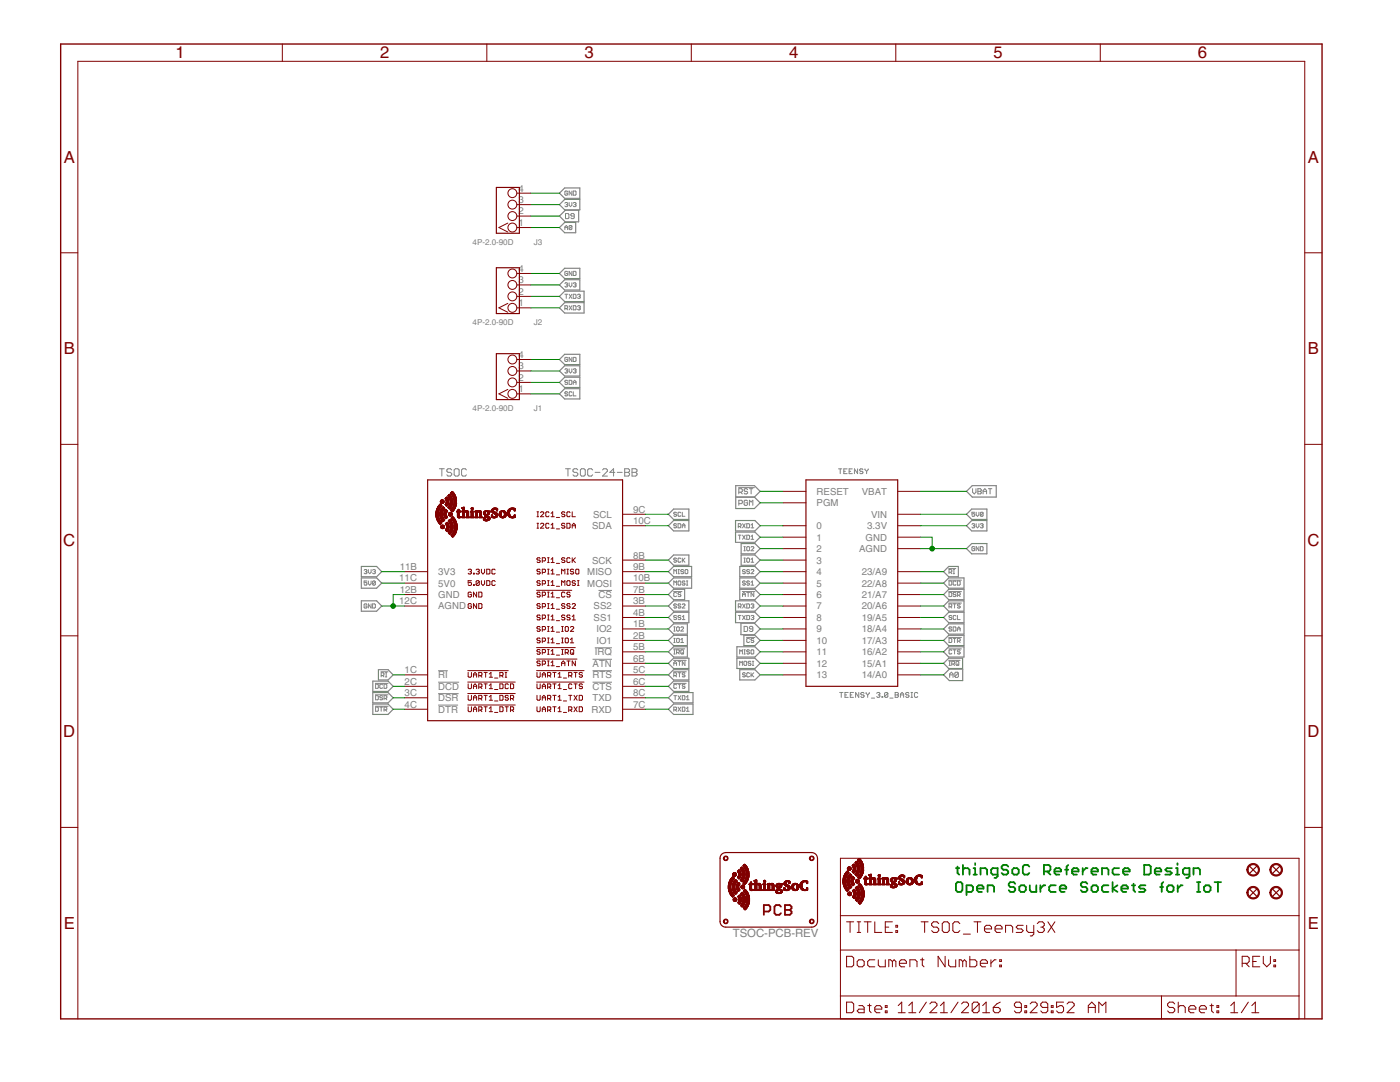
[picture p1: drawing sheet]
<svg xmlns="http://www.w3.org/2000/svg" width="279mm" height="216mm" viewBox="0 0 279 216" stroke-linecap="round" stroke-linejoin="round" font-family="sans-serif">
<defs><g id="words">
<g font-size="3.8" fill="#800000">
<text x="35" y="11.7">1</text>
<text x="75.8" y="11.7">2</text>
<text x="116.7" y="11.7">3</text>
<text x="157.5" y="11.7">4</text>
<text x="198.3" y="11.7">5</text>
<text x="239.1" y="11.7">6</text>
<text x="12.7" y="32.5">A</text>
<text x="261" y="32.5">A</text>
<text x="12.7" y="70.7">B</text>
<text x="261" y="70.7">B</text>
<text x="12.6" y="108.9">C</text>
<text x="260.9" y="108.9">C</text>
<text x="12.6" y="147.1">D</text>
<text x="260.9" y="147.1">D</text>
<text x="12.7" y="185.4">E</text>
<text x="261" y="185.4">E</text>
</g>
<text font-size="2.6" fill="#808080" x="146.3" y="187">TSOC-PCB-REV</text>
<g font-size="2.2" fill="#808080">
<text x="103.5" y="40.5">3</text>
<text x="103.5" y="38.2">4</text>
<text x="103.5" y="45.1">1</text>
<text x="103.5" y="42.8">2</text>
<text x="103.5" y="58.8">2</text>
<text x="103.5" y="56.5">3</text>
<text x="103.5" y="54.2">4</text>
<text x="103.5" y="61.1">1</text>
<text x="103.5" y="71.4">4</text>
<text x="103.5" y="76">2</text>
<text x="103.5" y="73.7">3</text>
<text x="103.5" y="78.3">1</text>
<text x="163" y="98.7">RESET</text>
<text x="163" y="101">PGM</text>
<text x="172" y="98.7">VBAT</text>
<text x="118.2" y="105.6">SDA</text>
<text x="118.4" y="103.3">SCL</text>
<text x="126.3" y="104.6">10C</text>
<text x="126.3" y="102.3">9C</text>
<text x="163" y="107.9">1</text>
<text x="163" y="105.6">0</text>
<text x="172.8" y="107.9">GND</text>
<text x="173.1" y="105.6">3.3V</text>
<text x="173.8" y="103.3">VIN</text>
<text x="79.8" y="113.7">11B</text>
<text x="118.2" y="112.5">SCK</text>
<text x="126.3" y="113.7">9B</text>
<text x="126.3" y="111.4">8B</text>
<text x="163" y="112.5">3</text>
<text x="163" y="110.2">2</text>
<text x="171.5" y="110.2">AGND</text>
<text x="79.7" y="116">11C</text>
<text x="79.8" y="118.3">12B</text>
<text x="87.4" y="119.3">GND</text>
<text x="87.4" y="114.7">3V3</text>
<text x="87.4" y="117">5V0</text>
<text x="117.2" y="117">MOSI</text>
<text x="117.2" y="114.7">MISO</text>
<text x="119.4" y="119.3">CS</text>
<text x="126.3" y="118.3">7B</text>
<text x="126.3" y="116">10B</text>
<text x="163" y="119.3">6</text>
<text x="163" y="117">5</text>
<text x="163" y="114.7">4</text>
<text x="172" y="114.7">23/A9</text>
<text x="172" y="117">22/A8</text>
<text x="172" y="119.3">21/A7</text>
<text x="79.7" y="120.6">12C</text>
<text x="87.4" y="121.6">AGND</text>
<text x="118.5" y="121.6">SS2</text>
<text x="118.5" y="123.9">SS1</text>
<text x="126.3" y="125.2">1B</text>
<text x="126.3" y="120.6">3B</text>
<text x="126.3" y="122.9">4B</text>
<text x="163" y="123.9">8</text>
<text x="163" y="121.6">7</text>
<text x="172" y="121.6">20/A6</text>
<text x="172" y="123.9">19/A5</text>
<text x="118.7" y="130.8">IRQ</text>
<text x="119" y="126.2">IO2</text>
<text x="119" y="128.5">IO1</text>
<text x="126.3" y="127.5">2B</text>
<text x="126.3" y="129.8">5B</text>
<text x="163" y="130.8">11</text>
<text x="163" y="128.5">10</text>
<text x="163" y="126.2">9</text>
<text x="172" y="126.2">18/A4</text>
<text x="172" y="128.5">17/A3</text>
<text x="172" y="130.8">16/A2</text>
<text x="80.8" y="134.3">1C</text>
<text x="80.8" y="136.6">2C</text>
<text x="87.4" y="135.3">RI</text>
<text x="87.4" y="137.6">DCD</text>
<text x="118.3" y="133.1">ATN</text>
<text x="118.3" y="135.3">RTS</text>
<text x="118.3" y="137.6">CTS</text>
<text x="126.3" y="132">6B</text>
<text x="126.3" y="134.3">5C</text>
<text x="126.3" y="136.6">6C</text>
<text x="163" y="133.1">12</text>
<text x="163" y="135.3">13</text>
<text x="172" y="133.1">15/A1</text>
<text x="172" y="135.3">14/A0</text>
<text x="80.8" y="138.9">3C</text>
<text x="80.8" y="141.2">4C</text>
<text x="87.4" y="139.9">DSR</text>
<text x="87.4" y="142.2">DTR</text>
<text x="118" y="142.2">RXD</text>
<text x="118.3" y="139.9">TXD</text>
<text x="126.3" y="138.9">8C</text>
<text x="126.3" y="141.2">7C</text>
</g>
<g font-size="1.9" fill="#808080">
<text x="94.3" y="48.8">4P-2.0-90D</text>
<text x="106.5" y="48.8">J3</text>
<text x="94.3" y="64.9">4P-2.0-90D</text>
<text x="106.5" y="64.9">J2</text>
<text x="94.3" y="82">4P-2.0-90D</text>
<text x="106.5" y="82">J1</text>
</g>
</g></defs>
<g fill="none" stroke="#808080" stroke-width=".2">
<path d="M113.3 38.3l-.2-.2-.4 .2v.5l.2 .1 .4-.1v-.3h-.3M114.1 38.1v.8l-.5-.8v.8M114.4 38.1h.4l.2 .2v.5l-.2 .1h-.4zM112.7 45.8v-.5l.3-.3 .3 .3v.5M112.7 40.6l.4-.2 .2 .2-.2 .2M112.7 56.6l.4-.2 .2 .2-.2 .3M112.7 58.7h.6M112.7 45.4h.6M112.9 42.6h.5l.1 .2v.7l-.1 .1h-.5zM113 56.9h.1M113 40.8h.1M113 58.7v.8"/>
<path d="M113.1 40.8l.2 .2-.2 .2-.4-.1M113.1 56.9l.2 .1-.2 .3-.4-.2M113.3 54.3l-.2-.2-.4 .2v.5l.2 .2 .4-.2v-.2h-.3M113.6 40.4v.6l.3 .2 .2-.2v-.6M113.6 56.4v.6l.3 .3 .2-.3v-.6M113.6 58.7l.5 .8M114.1 45.1l-.4-.1-.1 .1v.6M114.1 54.1v.9l-.5-.9v.9M114.1 45.1v.6l-.1 .1-.4-.1M114.1 58.7l-.5 .8M114.1 45.1l-.5 .6M114.4 54.1h.4l.2 .2v.5l-.2 .2h-.4z"/>
<path d="M114.4 58.7h.4l.2 .2v.5l-.2 .1h-.4zM114.4 40.6l.4-.2 .2 .2-.2 .2M114.4 56.6l.4-.2 .2 .2-.2 .3M114.6 43.1h-.5l-.2-.2 .2-.3h.3l.2 .2v.7l-.2 .1h-.3l-.2-.1M114.7 56.9h.1M114.7 40.8h.1M114.8 40.8l.2 .2-.2 .2-.4-.1M114.8 56.9l.2 .1-.2 .3-.4-.2M115.3 58.9l.4-.2 .1 .2-.1 .2M115.5 59.1h.2M115.7 59.1l.1 .2-.1 .2-.4-.1M112.7 61.6h.4l.2-.4-.2-.2h-.4v.8"/>
<path d="M112.7 73.7l.4-.1 .2 .1-.2 .3M113 74h.1M113 61.6l.3 .2M113.1 74l.2 .1-.2 .3-.4-.1M113.3 71.4l-.2-.1-.4 .1 .2 .7 .4-.1v-.3h-.3M113.3 76l-.4-.1-.2 .3 .4 .1 .2 .3-.2 .1-.4-.1M113.3 78.3l-.4-.1-.2 .2 .4 .2 .2 .3-.2 .1-.4-.1M113.6 73.6v.5l.3 .3 .2-.3v-.5M113.6 75.9h.4l.1 .1v.6l-.1 .1h-.4zM113.6 61l.5 .8M114.1 71.3v.8l-.5-.8v.8M114.1 78.3l-.1-.1-.4 .1v.6l.1 .1 .4-.1"/>
<path d="M114.1 61l-.5 .8M114.4 71.3l.6 .1-.2 .7h-.4zM114.4 61h.4l.2 .2v.5l-.2 .1h-.4zM114.4 76.7v-.5l.3-.3 .3 .3v.5M114.4 78.2v.8h.6M114.4 73.7l.4-.1 .2 .1-.2 .3M114.4 76.3h.6M114.7 74h.1M114.8 74l.2 .1-.2 .3-.4-.1M115.3 61.2l.4-.2 .1 .2-.1 .2M115.5 61.4h.2M115.7 61.4l.1 .2-.1 .2-.4-.1"/>
<path d="M87.7 93.5h1M88.2 93.5v1.5M90.1 93.8l-.2-.3h-.5l-.2 .3v.2l.2 .3h.5l.2 .2v.2l-.2 .3h-.5l-.2-.3M90.6 93.8l.3-.3h.5l.2 .3v.9l-.2 .3h-.5l-.3-.3zM93.1 93.8l-.2-.3h-.5l-.3 .3v.9l.3 .3h.5l.2-.3M112.9 93.5h.9M113.3 93.5v1.5M115.3 93.8l-.2-.3h-.5l-.3 .3v.2l.3 .3h.5l.2 .2v.2l-.2 .3h-.5l-.3-.3M116.1 93.5h.4l.3 .3v.9l-.3 .3h-.4l-.3-.3v-.9zM118.3 93.8l-.3-.3h-.5l-.2 .3v.9l.2 .3h.5l.3-.3M118.8 94.3h.9M120.2 93.8l.3-.3h.5l.2 .3v.2l-1 1h1"/>
<path d="M122.7 94.3h-1l.7-.8v1.5M123.2 94.3h1M124.7 93.5h.7l.2 .3v.2l-.2 .3 .2 .2v.2l-.2 .3h-.7zM124.7 94.3h.7M126.1 93.5h.8l.2 .3v.2l-.2 .3 .2 .2v.2l-.2 .3h-.8zM126.1 94.3h.8M147.4 97.3h3.2M147.4 98.2h.6l.1-.2v-.3l-.1-.2h-.6v1.1M147.8 98.2l.3 .4M149.2 97.7l-.2-.2h-.3l-.2 .4 .2 .1h.3l.2 .4-.2 .2h-.3l-.2-.2M149.2 100l-.2-.2h-.3l-.2 .2v.7l.2 .1h.3l.2-.1v-.4h-.4M149.6 97.5h.6"/>
<path d="M149.9 97.5v1.1M167.3 93.6h.7M167.7 93.6v.9M168.4 94h.3M169.1 93.6h-.7v.9h.7M169.5 94h.3M170.1 93.6h-.6v.9h.6M171.2 93.6v.9l-.7-.9v.9M172.2 93.7l-.2-.1-.4 .1 .1 .3 .5 .2-.2 .3-.4-.1M172.6 93.6l.4 .4M173 94v.5M173.3 93.6l-.3 .4"/>
<path d="M194.1 97.5v.7l.3 .4 .4-.4v-.7M195.2 97.5h.5l.1 .2-.1 .3 .1 .4-.1 .2h-.5zM195.2 98h.5M196.2 98.6v-.7l.4-.4 .3 .4v.7M196.2 98h.7M197.3 97.5h.7M197.6 97.5v1.1M72.7 113.8l.4-.2 .1 .2-.1 .3M72.9 114.1h.2M73.1 114.1l.1 .1-.1 .3-.4-.2M73.2 115.9h-.5v.5l.2-.2 .3 .2-.1 .4-.4-.2M73.5 113.6v.6l.3 .3 .3-.3v-.6"/>
<path d="M73.5 115.9v.6l.3 .3 .3-.3v-.6M74.4 113.8l.4-.2 .1 .2-.1 .3M74.6 114.1h.2M74.8 114.1l.1 .1-.1 .3-.4-.2M74.9 116.1l-.4-.2-.1 .7M74.9 116.1v.5l-.1 .2-.4-.2M74.9 116.1l-.5 .5M119.4 117.8h2.7M134.4 118h1.7M134.5 114.5v-.9l.2 .3 .3-.3v.9M134.5 116.8v-.9l.2 .3 .3-.3v.9M135 102.3l-.1-.1-.4 .1 .1 .3 .4 .2-.1 .2-.4-.1"/>
<path d="M135 104.6l-.1-.1-.4 .1 .1 .3 .4 .2-.1 .2-.4-.1M135 111.5l-.1-.1-.4 .1 .1 .3 .4 .1-.1 .3-.4-.2M135 118.4l-.1-.2-.4 .2v.5l.1 .1 .4-.1M135.3 104.5l.6 .1v.6l-.2 .1h-.4zM135.3 114.5h.3M135.3 113.6h.3M135.4 115.9l.5 .2v.5l-.2 .2-.4-.2zM135.4 113.6v.9M135.9 118.4l-.5-.2-.1 .3 .4 .1 .2 .3-.2 .1-.4-.1M135.9 102.3l-.2-.1-.4 .1v.6l.1 .1 .5-.1M135.9 111.5l-.2-.1-.4 .1 .1 .7 .5-.2M136.2 102.2v.8h.5"/>
<path d="M136.2 105.3v-.5l.2-.3 .3 .3v.5M136.2 111.4v.8M136.2 104.9h.5M136.3 111.8l.4 .4M136.4 113.8l-.1-.2-.4 .2 .1 .3 .4 .1-.1 .3-.4-.2M136.7 116.1l-.4-.2-.1 .3 .4 .2 .1 .2-.1 .2-.4-.2M136.7 111.4l-.5 .5M136.9 113.6l.4 .2v.5l-.2 .2-.4-.2v-.5zM137 115.9h.3M137 116.8h.3M137.1 115.9v.9M147.3 105.1h.5l.1-.2-.1-.4h-.5v.8"/>
<path d="M147.3 106.8h.6M147.4 100.5h.6l.1-.2v-.3l-.1-.2h-.6v1M147.6 106.8v.8M147.6 105.1l.3 .2M148.1 118h2.6M148.2 119v-.5l.3-.3 .2 .3v.5M148.2 118.6h.5M148.2 104.5l.5 .8M148.2 106.8l.5 .8M148.5 109.1h.2M148.5 109.9h.2M148.5 111.4h.2"/>
<path d="M148.5 112.2h.2M148.6 109.1v.8M148.6 111.4v.8M148.7 113.8l-.4-.2-.1 .3 .4 .2 .1 .2-.1 .2-.4-.2M148.7 116.1l-.4-.2-.1 .3 .4 .2 .1 .2-.1 .2-.4-.2M148.7 104.5l-.5 .8M148.7 106.8l-.5 .8M149 118.2h.6M149 104.5l.6 .1v.6l-.2 .1h-.4zM149 106.8l.6 .1v.6l-.2 .1h-.4zM149.2 109.1l.4 .1v.5l-.2 .2-.4-.2v-.5zM149.2 111.4l.4 .1v.5l-.2 .2-.4-.2v-.5z"/>
<path d="M149.3 118.2v.8M149.6 100.8v-1l.3 .4 .3-.4v1M149.6 113.8l-.4-.2-.2 .3 .4 .2 .2 .2-.2 .2-.4-.2M149.6 116.1l-.4-.2-.2 .3 .4 .2 .2 .2-.2 .2-.4-.2M149.9 109.2l.1-.1 .4 .1-.5 .7h.5M149.9 113.8l.1-.2 .4 .2-.5 .7h.5M149.9 105.3h.5M149.9 112.2h.5M149.9 116.8h.5M149.9 116.2l.3-.3v.9M149.9 104.8l.3-.3v.8M149.9 107.1l.3-.3v.8"/>
<path d="M149.9 111.6l.3-.2v.8M149.9 107.6h.5M150.4 118.2v.8l-.5-.8v.8M189.3 118h2.6M189.3 113.5h1.5M189.3 115.8h2.6M189.4 118.2h.4l.1 .2v.5l-.1 .1h-.4zM189.4 114.2l.5-.1-.1-.5h-.4v.9M189.4 115.9h.4l.1 .2v.5l-.1 .2h-.4zM189.7 114.2l.2 .3M190.2 114.5h.3M190.2 113.6h.3"/>
<path d="M190.4 113.6v.9M190.8 118.4l-.2-.2-.4 .2 .2 .2 .4 .2-.2 .2-.4-.1M190.8 116.1l-.2-.2-.4 .2v.5l.2 .2 .4-.2M191.1 118.8l.5-.2-.1-.4h-.4v.8M191.1 115.9h.4l.1 .2v.5l-.1 .2h-.4zM191.3 118.8l.3 .2M194 104.6l.4-.1 .1 .1-.1 .3M194.2 104.9h.2M194.4 104.9l.1 .2-.1 .2-.4-.1M194.5 109.2l-.1-.1-.4 .1 .1 .7 .4-.2v-.2h-.3M194.5 102.2h-.5v.4l.2-.1 .3 .1-.1 .4-.4-.1M194.8 102.2v.6l.3 .2 .3-.2v-.6"/>
<path d="M194.8 104.5v.6l.3 .2 .3-.2v-.6M195.4 109.1v.8l-.6-.8v.8M195.7 109.1l.5 .1-.1 .7h-.4zM195.7 104.6l.4-.1 .1 .1-.1 .3M195.9 104.9h.2M196.1 104.9l.1 .2-.1 .2-.4-.1M196.2 102.3l-.1-.1-.4 .1v.6M196.2 102.3v.6l-.1 .1-.4-.1M196.2 102.3l-.5 .6M73.2 120.6l-.1-.1-.4 .1v.6l.4 .1 .1-.4h-.3M74.1 120.5v.8l-.6-.8v.8M74.4 120.5h.4l.1 .1v.6l-.1 .1h-.4z"/>
<path d="M74.9 138.6h2.5M74.9 136.4h2.5M75 136.5h.4l.1 .2v.5l-.1 .2h-.4zM75 138.8h.4l.1 .2v.5l-.1 .1h-.4zM76 134h1.4M76.1 134.8l.5-.1-.1-.5h-.4v.9M76.3 136.7l-.1-.2-.4 .2v.5l.1 .2 .4-.2M76.3 134.8l.3 .3M76.3 139l-.1-.2-.4 .2 .1 .2 .4 .2-.1 .2-.4-.1M76.6 136.5h.4l.2 .2v.5l-.2 .2h-.4zM76.6 139.4l.6-.2-.2-.4h-.4v.8M76.9 134.2h.3"/>
<path d="M76.9 135.1h.3M76.9 139.4l.3 .2M77.1 134.2v.9M87.4 133.8h2M87.4 136.1h4.2M87.4 138.4h4.1M118.3 131.6h3.8M118.3 133.8h3.8M118.3 136.1h3.8M118.7 129.3h3.4M134.4 131.8h2.5M134.4 129.5h2.3"/>
<path d="M134.4 134h2.5M134.4 136.4h2.5M134.5 132.8v-.6l.2-.2 .3 .2v.6M134.5 134.8l.5-.1-.1-.5h-.4v.9M134.5 132.4h.5M134.5 125.1h.2M134.5 125.9h.2M134.5 130.5h.2M134.5 129.7h.2M134.5 127.4h.2M134.5 128.2h.2M134.5 138.8h.5"/>
<path d="M134.6 125.1v.8M134.6 127.4v.8M134.6 129.7v.8M134.7 134.8l.3 .3M134.7 138.8v.8M135 120.6l-.4-.1-.1 .3 .4 .1 .1 .3-.1 .1-.4-.1M135 122.9l-.1-.1-.4 .1 .1 .3 .4 .2-.1 .2-.4-.1M135 136.7l-.1-.2-.4 .2v.5l.1 .2 .4-.2M135 125.2l.2-.1 .4 .1-.2 .7-.4-.1zM135 127.5l.2-.1 .4 .1-.2 .7-.4-.1zM135 130.2h.4l.2-.4-.6-.1v.8M135.3 130.2l.3 .3"/>
<path d="M135.3 132h.6M135.3 134.2h.6M135.3 136.5h.6M135.3 138.8l.6 .8M135.6 132v.8M135.6 134.2v.9M135.6 136.5v.9M135.9 120.6l-.5-.1-.1 .3 .4 .1 .2 .3-.2 .1-.4-.1M135.9 127.7l.2-.3v.8M135.9 122.9l-.2-.1-.4 .1 .1 .3 .5 .2-.2 .2-.4-.1M135.9 125.2l.1-.1 .4 .1-.5 .7h.5M135.9 129.8l.1-.1 .4 .1-.1 .7-.4-.2z"/>
<path d="M135.9 128.2h.5M135.9 138.8l-.6 .8M136.1 130.2l.3 .3M136.2 120.6l.1-.1 .4 .1-.5 .7h.5M136.2 138.8h.4l.1 .2v.5l-.1 .1h-.4zM136.2 123.6h.5M136.2 123.1l.2-.3v.8M136.7 132v.8l-.5-.8v.8M136.7 134.4l-.4-.2-.1 .3 .4 .2 .1 .2-.1 .2-.4-.2M136.7 136.7l-.4-.2-.1 .3 .4 .1 .1 .3-.1 .2-.4-.2M137 139.1l.3-.3v.8M137 139.6h.5"/>
<path d="M147.3 121.1l.6-.2-.1-.4h-.5v.8M147.3 122.8h.6M147.6 130.5v-.8l.3 .2 .3-.2v.8M147.6 132.8v-.8l.3 .2 .3-.2v.8M147.6 122.8v.8M147.6 121.1l.3 .2M148.2 120.5l.5 .8M148.2 122.8l.5 .8M148.5 132.1l.1-.1 .4 .1-.1 .7-.4-.2zM148.5 130.5h.2M148.5 129.7h.2M148.5 125h.5l.2 .2v.6l-.2 .2h-.5z"/>
<path d="M148.6 129.7v.8M148.7 134.4l-.4-.2-.1 .3 .4 .2 .1 .2-.1 .2-.4-.2M148.7 120.5l-.5 .8M148.7 122.8l-.5 .8M149 127.2h1.7M149 120.5h.4l.2 .1v.6l-.2 .1h-.4zM149 122.8l.6 .1v.6l-.2 .1h-.4zM149.6 134.4l-.2-.2-.4 .2v.5l.2 .2 .4-.2M149.6 127.5l-.2-.1-.4 .1 .2 .7 .4-.1M149.6 129.8l-.2-.1-.4 .1 .2 .3 .4 .1-.2 .3-.4-.2M149.9 132.1l-.2-.1-.4 .1 .2 .3 .4 .1-.2 .3-.4-.2M149.9 120.6l.4-.1 .1 .1-.1 .3"/>
<path d="M149.9 134.2v.9M149.9 122.9l.4-.1 .1 .1-.1 .3M150 129.7l.4 .1v.5l-.1 .2-.4-.2v-.5zM150 134.7l.4 .4M150.2 120.9h.1M150.2 132h.2M150.2 123.2h.1M150.2 132.8h.2M150.2 125.5h-.5l-.1-.2 .1-.3h.4l.1 .2v.6l-.1 .2h-.4l-.1-.2M150.3 120.9l.1 .2-.1 .2-.4-.1M150.3 123.2l.1 .2-.1 .2-.4-.1M150.3 132v.8"/>
<path d="M150.4 127.5l-.4-.1-.1 .3 .4 .1 .1 .3-.1 .1-.4-.1M150.4 134.2l-.5 .6M167.6 138.2h.6M167.9 138.2v.9M168.6 138.7h.4M169.3 138.2h-.7v.9h.7M169.7 138.7h.3M170.3 138.2h-.6v.9h.6M171.4 138.2v.9l-.6-.9v.9M172.4 138.3l-.1-.1h-.3l-.2 .1 .2 .4 .4 .1-.1 .3h-.3l-.2-.1M172.8 138.2l.4 .5M173.2 138.7v.4"/>
<path d="M173.5 138.2l-.3 .5M173.9 139.3h.6M175 138.3l.1-.1h.3l.2 .1-.2 .4M175.3 138.7h.1M175.4 138.7l.2 .1-.2 .3h-.3l-.1-.1M176 139h.2v.1h-.2zM177.2 138.3l-.2-.1h-.3l-.2 .1v.7M177.2 138.3v.7l-.2 .1h-.3l-.2-.1M177.2 138.3l-.7 .7M177.6 139.3h.6M178.6 138.2h.5l.2 .1-.2 .4 .2 .3-.2 .1h-.5zM178.6 138.7h.5"/>
<path d="M179.7 138.7h.6M179.7 139.1v-.6l.3-.3 .3 .3v.6M181.4 138.3l-.2-.1h-.3l-.2 .1 .2 .4 .5 .1-.2 .3h-.3l-.2-.1M181.8 138.2h.3M181.8 139.1h.3M182 138.2v.9M183.2 138.3l-.2-.1h-.3l-.2 .1v.7l.2 .1h.3l.2-.1M189.3 131.8h2.3M189.3 127.2h2.6M189.3 129.5h2.6M189.3 120.3h2.6M189.4 121.1l.5-.2-.1-.4h-.4v.8"/>
<path d="M189.4 132h.3M189.4 127.4l.5 .1v.6l-.1 .1h-.4zM189.4 132.8h.3M189.5 134.7h.7M189.5 132v.8M189.5 135.2v-.7l.4-.4 .3 .4v.7M189.7 121.1l.2 .2M189.9 132.5h.5l.1-.4-.6-.1v.8M189.9 122.9l-.1-.1-.4 .1 .1 .3 .4 .2-.1 .2-.4-.1M189.9 125.2l-.1-.1-.4 .1 .1 .3 .4 .1-.1 .3-.4-.1M189.9 129.8l-.1-.1-.4 .1 .1 .7 .4-.2M190.2 120.5h.6"/>
<path d="M190.2 125.1l.6 .1-.2 .7h-.4zM190.2 129.7h.6M190.2 127.4h.6M190.2 132.5l.3 .3M190.5 120.5v.8M190.5 127.4v.8M190.5 129.7v.8M190.8 122.9l-.2-.1-.4 .1v.6l.2 .1 .4-.1M190.9 132l.4 .1v.5l-.1 .2-.4-.2v-.5zM191.1 122.8v.8h.5M191.1 125.9v-.5l.2-.3 .3 .3v.5M191.1 127.9h.4l.1-.4-.5-.1v.8"/>
<path d="M191.1 125.5h.5M191.1 132.5l.2 .3M191.3 134.3l-.2-.2h-.4l-.1 .2v.7M191.3 134.3v.7l-.2 .2h-.4l-.1-.2M191.3 134.3l-.7 .7M191.3 127.9l.3 .3M191.6 120.6l-.4-.1-.1 .3 .4 .1 .1 .3-.1 .1-.4-.1M191.6 129.8l-.1-.1-.4 .1 .1 .3 .4 .1-.1 .3-.4-.2M74.9 140.9h2.5M75 141.1h.4l.1 .1v.6l-.1 .1h-.4zM75.8 141.1h.5M76.1 141.1v.8"/>
<path d="M76.6 141.6h.4l.2-.4-.2-.1h-.4v.8M76.9 141.6l.3 .3M87.4 140.7h4M134.5 141.6h.4l.1-.4-.1-.1h-.4v.8M134.7 141.6l.3 .3M135.3 141.1l.6 .8M135.9 141.1l-.6 .8M136.2 141.1h.4l.1 .1v.6l-.1 .1h-.4zM137 141.4l.3-.3v.8M137 141.9h.5"/>
</g>
<g fill="none" stroke="#808080" stroke-width=".23">
<path d="M111.7 38.5l1-1h3v2.1h-3zM111.7 40.8l1-1h3v2.1h-3zM111.7 56.9l1-1.1h3v2.1h-3zM111.7 59.1l1-1h3.9v2.1h-3.9zM111.7 43.1l1.1-1.1h2.7v2.3h-2.7zM111.7 45.4l1-1h2.2v2h-2.2zM112.7 53.5h3v2.1h-3l-1-1zM111.7 74l1-1h3v2h-3zM111.7 76.3l1-1h3v2h-3zM111.7 78.6l1-1h3v2h-3zM111.7 61.4l1-1h3.9v2.1h-3.9zM112.7 70.7h3v2h-3l-1-1z"/>
<path d="M146.8 96.9h3.8l1.1 1.1-1.1 1.2 1.1 1.1-1.1 1.2h-3.8zM146.8 99.2h3.8M192.9 98l1.1-1.1h4.8v2.3h-4.8zM72.1 119.9h3.1l1 1-1 1.1h-3.1zM72.1 113h3.1l1 1.1-1 1h-3.1zM72.1 115.3h3.1l1 1.1-1 1h-3.1zM133.4 102.6l1-1h3.1v2.1h-3.1zM133.4 104.9l1-1h3.1v2h-3.1zM133.4 111.8l1-1.1h3.1v2.1h-3.1zM133.4 118.6l1-1h2.2v2.1h-2.2zM133.4 114.1l1-1.1h3.6v2.1h-3.6zM133.4 116.4l1-1.1h3.6v2.1h-3.6z"/>
<path d="M146.8 119.9h3.9l1 1-1 1.1h-3.9zM146.8 103.9h3.9l1 1-1 1h-3.9zM146.8 106.2h3.9l1 1-1 1h-3.9zM147.6 117.6h3.1l1 1-1 1.1h-3.1zM147.6 113h3.1l1 1.1-1 1h-3.1zM147.6 115.3h3.1l1 1.1-1 1h-3.1zM147.9 108.5h2.8l1 1-1 1h-2.8zM147.9 110.7h2.8l1 1.1-1 1h-2.8zM189.3 119.9h3.1v2.1h-3.1l-1-1.1zM189.3 117.6h3.1v2.1h-3.1l-1-1.1zM189.3 115.3h3.1v2.1h-3.1l-1-1zM189.3 113h2v2.1h-2l-1-1z"/>
<path d="M192.9 109.5l1-1h3.1v2h-3.1zM193.9 101.6h3.1v2.1h-3.1l-1-1.1zM193.9 103.9h3.1v2h-3.1l-1-1zM74.4 135.9h3l1.1 1-1.1 1.1h-3zM74.4 138.2h3l1.1 1-1.1 1.1h-3zM75.5 133.6h1.9l1.1 1.1-1.1 1h-1.9zM133.4 120.9l1-1h3.1v2.1h-3.1zM133.4 132.4l1-1.1h3.1v2.1h-3.1zM133.4 123.2l1-1h3.1v2h-3.1zM133.4 134.7l1-1.1h3.1v2.1h-3.1zM133.4 136.9l1-1h3.1v2.1h-3.1zM133.4 125.5l1-1h2.8v2h-2.8z"/>
<path d="M133.4 130.1l1-1h2.8v2h-2.8zM133.4 127.8l1-1h2.8v2h-2.8zM133.4 139.2l1-1h3.9v2.1h-3.9zM146.8 122.2h3.9l1 1-1 1h-3.9zM147.1 131.3h3.6l1 1.1-1 1h-3.6zM147.1 129.1h3.6l1 1-1 1h-3.6zM147.6 133.6h3.1l1 1.1-1 1h-3.1zM147.9 124.4h2.7l1.1 1.1-1.1 1.1h-2.7zM148.5 126.8h2.2l1 1-1 1h-2.2zM188.3 125.5l1-1h3.1v2h-3.1zM188.3 127.8l1-1h3.1v2h-3.1zM188.3 130.1l1-1h3.1v2h-3.1z"/>
<path d="M188.3 134.7l1.2-1.2h2.6v2.3h-2.6zM189.3 131.3h2.8v2.1h-2.8l-1-1zM189.3 122.2h3.1v2h-3.1l-1-1zM74.4 140.5h3l1.1 1-1.1 1.1h-3zM133.4 141.5l1-1h3.9v2.1h-3.9z"/>
</g>
<g fill="none" stroke="#800000" stroke-width=".23">
<path d="M99.1 37.4h4.6v9.1h-4.6zM99.1 53.4h4.6v9.2h-4.6zM99.1 70.6h4.6v9.1h-4.6zM85.3 95.8h38.9v48h-38.9zM160.8 95.8h18.4v41.1h-18.4zM143.9 170.6l.4-.4 .5-.1h17.2l.7 .3 .3 .4 .2 .5v12.6l-.3 .7-.4 .3-.5 .1h-17.2l-.7-.3-.3-.4-.1-.4v-12.6zM249.4 172.9l1.4 1.3M249.4 177.4l1.4 1.4M250.8 172.9l-1.4 1.3M250.8 177.4l-1.4 1.4M254 177.4l1.4 1.4M254 172.9l1.4 1.3"/>
<path d="M255.4 172.9l-1.4 1.3M255.4 177.4l-1.4 1.4"/>
</g>
<g fill="none" stroke="#800000" stroke-width=".2">
<path d="M56.3 8.8v3.4M97.2 8.8v3.4M138 8.8v3.4M178.8 8.8v3.4M219.6 8.8v3.4M103.1 38.5h2.8M12.1 50.4h3.4M101.3 44.5l-1.7 .9 1.7 .9M103.1 59.1h2.8M103.1 56.9h2.8M103.1 54.6h2.8M103.1 45.4h2.8"/>
<path d="M103.1 43.1h2.8M103.1 40.8h2.8M260.4 50.4h3.4M101.3 77.7l-1.7 .9 1.7 .9M101.3 60.5l-1.7 .9 1.7 .9M103.1 78.6h2.8M103.1 76.3h2.8M103.1 74h2.8M103.1 71.7h2.8M103.1 61.4h2.8M12.1 88.7h3.4M156.3 98h4.5"/>
<path d="M179.2 98h4.5M260.4 88.7h3.4M80.8 118.6h4.5M80.8 116.4h4.5M80.8 114.1h4.5M93.4 113.7l.5-.1 .2 .1-.2 .4M93.8 114.1h.1M93.9 114.1l.2 .1-.2 .3-.5-.1M94.1 118.3l-.2-.1h-.3l-.2 .1v.7l.2 .1h.3l.2-.1v-.4h-.3M94.1 115.9h-.7v.5l.5-.2 .2 .2v.3l-.2 .1-.5-.1M94.5 116.7h.2v.1h-.2zM94.5 114.4h.2v.1h-.2z"/>
<path d="M95 113.7l.5-.1 .2 .1-.2 .4M95.1 118.2v.9l-.6-.9v.9M95.3 114.1h.2M95.5 114.1l.2 .1-.2 .3-.5-.1M95.5 118.2h.5l.2 .1v.7l-.2 .1h-.5zM95.7 116l-.2-.1h-.3l-.2 .1v.7M95.7 116v.7l-.2 .1-.5-.1M95.7 116l-.7 .7M96.1 115.9v.6l.3 .3 .3-.3v-.6M96.1 113.6v.6l.3 .3 .3-.3v-.6M97.1 115.9h.5l.2 .1v.7l-.2 .1h-.5zM97.1 113.6h.5l.2 .1v.7l-.2 .1h-.5z"/>
<path d="M98.8 116l-.1-.1h-.4l-.1 .1v.7l.1 .1 .5-.1M98.8 113.7l-.1-.1-.5 .1v.7l.1 .1 .5-.1M107.1 117.8h7M107.2 103.1h.3M107.2 102.1h.3M107.2 105.4h.3M107.2 104.4h.3M107.3 102.1v1M107.3 104.4v1M107.8 118.3l-.1-.1h-.4l-.1 .1 .1 .3 .5 .2-.1 .3h-.4l-.1-.1M107.8 116l-.1-.1h-.4l-.1 .3 .1 .2h.4l.1 .3-.1 .1-.5-.1M107.8 113.7l-.1-.1-.5 .1 .1 .4 .5 .1-.1 .3-.5-.1"/>
<path d="M107.8 111.4l-.1-.1-.5 .1 .1 .4h.4l.1 .1-.1 .3-.5-.1M107.9 102.3l.1-.2h.4l.1 .2-.6 .8h.6M107.9 104.6l.1-.2h.4l.1 .2v.2l-.6 .6h.6M108.2 111.9h.5l.2-.5-.2-.1h-.5v.9M108.2 114.2h.5l.2-.5-.2-.1h-.5v.9M108.2 116.5h.5l.2-.1-.2-.5h-.5v.9M108.2 118.8h.5l.2-.2-.2-.4h-.5v.9M109.3 118.2h.3M109.3 119.1h.3M109.3 115.9h.3M109.3 116.8h.3M109.3 113.6h.3"/>
<path d="M109.3 114.5h.3M109.3 111.3h.3M109.3 112.2h.3M109.4 111.3v.9M109.4 113.6v.9M109.4 115.9v.9M109.4 118.2v.9M109.6 102.3l-.2-.2h-.3l-.2 .2v.6l.2 .2h.3l.2-.2M109.6 104.6l-.2-.2h-.3l-.2 .2v.6l.2 .2h.3l.2-.2M110 103.1h.6M110 102.4l.3-.3v1M110 104.8l.3-.4v1"/>
<path d="M110 111.6l.3-.3v.9M110 113.9l.3-.3v.9M110 116.2l.3-.3v.9M110 118.5l.3-.3v.9M110 105.4h.6M110 119.1h.6M110 116.8h.6M110 114.5h.6M110 112.2h.6M111 103.3h.7M111 105.5h.7M111 119.3h.7"/>
<path d="M111 117h.7M111 114.7h.7M111 112.4h.7M112.1 114.5v-.9l.3 .3 .3-.3v.9M112.1 116.8v-.9l.3 .3 .3-.3v.9M112.7 111.4l-.1-.1-.5 .1 .1 .4h.4l.1 .1-.1 .3-.5-.1M112.7 104.6l-.1-.2h-.4l-.1 .2 .1 .3h.4l.1 .2-.1 .3h-.4l-.1-.2M112.7 102.3l-.1-.2h-.4l-.1 .2 .1 .3h.4l.1 .2-.1 .3h-.4l-.1-.2M112.7 118.3l-.1-.1h-.4l-.1 .1v.7l.1 .1h.4l.1-.1M113.1 104.4h.5l.2 .2v.6l-.2 .2h-.5zM113.1 113.6h.4M113.1 114.5h.4"/>
<path d="M113.3 115.9h.3l.2 .1v.7l-.2 .1-.5-.1v-.7zM113.3 113.6v.9M113.8 118.3l-.2-.1h-.3l-.2 .1 .2 .3 .5 .2-.2 .3h-.3l-.2-.1M113.8 102.3l-.2-.2h-.3l-.2 .2v.6l.2 .2h.3l.2-.2M113.8 111.4l-.2-.1-.5 .1v.7l.2 .1 .5-.1M114.2 104.9h.6M114.2 102.1v1h.6M114.2 105.4v-.6l.3-.4 .3 .4v.6M114.2 111.3v.9M114.3 111.8l.5 .4M114.5 113.7l-.2-.1-.5 .1 .2 .4 .5 .1-.2 .3-.5-.1M114.8 116l-.1-.1h-.4l-.1 .3 .1 .2h.4l.1 .3-.1 .1-.5-.1"/>
<path d="M114.8 111.3l-.6 .6M114.9 113.7l.2-.1 .4 .1v.7l-.1 .1-.5-.1zM115.3 115.9h.3M115.3 116.8h.3M115.4 115.9v.9M124.2 118.6h4.6M124.2 116.4h4.6M124.2 114.1h4.6M124.2 111.8h4.6M124.2 104.9h4.6M124.2 102.6h4.6M156.3 118.6h4.5"/>
<path d="M156.3 116.4h4.5M156.3 114.1h4.5M156.3 111.8h4.5M156.3 109.5h4.5M156.3 107.2h4.5M156.3 104.9h4.5M156.3 100.3h4.5M179.2 118.6h4.5M179.2 116.4h4.5M179.2 114.1h4.5M179.2 109.5h4.5M179.2 107.2h4.5"/>
<path d="M179.2 104.9h4.5M179.2 102.6h4.5M12.1 126.9h3.4M80.8 120.9h4.5M80.8 134.7h4.5M80.8 136.9h4.5M80.8 139.2h4.5M93.3 136.1h9.5M93.3 133.8h8.1M93.3 138.4h9.5M93.4 138.7v.9l.2 .1h.3l.2-.1v-.9M93.4 136.5v.8l.2 .1 .5-.1v-.8"/>
<path d="M93.4 134.2v.8l.2 .1 .5-.1v-.8M94.1 120.6l-.2-.2h-.3l-.2 .2v.6l.2 .2h.3l.2-.2v-.3h-.3M94.5 134.7h.6M94.5 136.9h.6M94.5 139.2h.6M94.5 135.1v-.6l.3-.3 .3 .3v.6M94.5 137.4v-.6l.3-.3 .3 .3v.6M94.5 139.7v-.6l.3-.4 .3 .4v.6M95.1 120.4v1l-.6-1v1M95.5 139.4h.5l.2-.2-.2-.5h-.5v1M95.5 137.1h.5l.2-.2-.2-.4h-.5v.9M95.5 134.8h.5l.2-.1-.2-.5h-.5v.9"/>
<path d="M95.5 120.4h.5l.2 .2v.6l-.2 .2h-.5zM95.9 134.8l.3 .3M95.9 137.1l.3 .3M95.9 139.4l.3 .3M96.6 138.7h.6M96.6 136.5h.6M96.6 134.2h.6M96.9 134.2v.9M96.9 136.5v.9M96.9 138.7v1M97.6 139.7h.7M97.6 137.4h.7"/>
<path d="M97.6 135.1h.7M97.6 134.5l.4-.3v.9M97.6 136.8l.4-.3v.9M97.6 139.1l.4-.4v1M98.7 139.9h.7M98.7 137.6h.7M98.7 135.3h.7M99.8 138.7h.4l.2 .2v.7l-.2 .1h-.4zM99.8 136.5h.4l.2 .1v.7l-.2 .1h-.4zM99.8 134.8h.4l.2-.1-.2-.5h-.4v.9M100.1 134.8l.3 .3M100.8 135.1h.3"/>
<path d="M100.8 134.2h.3M101 134.2v.9M101.5 138.9l-.2-.2h-.3l-.2 .4 .2 .1h.3l.2 .4-.2 .1h-.3l-.2-.1M101.5 136.6l-.2-.1h-.3l-.2 .1v.7l.2 .1 .5-.1M101.9 139.4h.4l.2-.2v-.3l-.2-.2h-.4v1M101.9 136.5h.4l.2 .1v.7l-.2 .1h-.4zM102.2 139.4l.3 .3M107.1 129.2h7.7M107.1 136.1h9.5M107.1 133.8h9.5M107.1 131.5h8M107.2 134.2v.8l.1 .1 .5-.1v-.8"/>
<path d="M107.2 136.5v.8l.1 .1 .5-.1v-.8M107.2 138.7v.9l.1 .1h.4l.1-.1v-.9M107.8 132l-.1-.1-.5 .1 .1 .4h.4l.1 .1-.1 .3-.5-.1M107.8 129.8l-.1-.2-.5 .2 .1 .3h.4l.1 .1-.1 .4-.5-.2M107.8 127.5l-.1-.2-.5 .2 .1 .3h.4l.1 .2-.1 .3h-.4l-.1-.2M107.8 125.2l-.1-.2h-.4l-.1 .2 .1 .3h.4l.1 .2-.1 .3h-.4l-.1-.2M107.8 122.9l-.1-.2h-.4l-.1 .2 .1 .3h.4l.1 .2-.1 .3h-.4l-.1-.2M107.8 120.6l-.1-.2h-.4l-.1 .2 .1 .3 .5 .2-.1 .3h-.4l-.1-.2M108.2 134.7h.7M108.2 136.9h.7M108.2 139.2h.7M108.2 121.1h.5l.2-.2-.2-.5h-.5v1"/>
<path d="M108.2 123.4h.5l.2-.2-.2-.5h-.5v1M108.2 125.7h.5l.2-.2-.2-.5h-.5v1M108.2 128h.5l.2-.5-.2-.2h-.5v1M108.2 130.2h.5l.2-.4-.2-.2h-.5v1M108.2 132.5h.5l.2-.5-.2-.1h-.5v.9M108.2 135.1v-.6l.3-.3 .4 .3v.6M108.2 137.4v-.6l.3-.3 .4 .3v.6M108.2 139.7v-.6l.3-.4 .4 .4v.6M109.3 134.8h.4l.2-.1v-.4l-.2-.1h-.4v.9M109.3 137.1h.4l.2-.2v-.3l-.2-.1h-.4v.9M109.3 139.4h.4l.2-.2v-.3l-.2-.2h-.4v1M109.3 127.3h.3"/>
<path d="M109.3 128.3h.3M109.3 125h.3M109.3 126h.3M109.3 129.6h.3M109.3 130.6h.3M109.3 120.4h.3M109.3 121.4h.3M109.3 122.7h.3M109.3 123.7h.3M109.3 131.9h.3M109.3 132.8h.3M109.4 120.4v1"/>
<path d="M109.4 122.7v1M109.4 125v1M109.4 127.3v1M109.4 129.6v1M109.4 131.9v.9M109.6 139.4l.3 .3M109.6 137.1l.3 .3M109.6 134.8l.3 .3M110 120.8l.3-.4v1M110 123l.3-.3v1M110 125.3l.3-.3v1M110 127.6l.3-.3v1"/>
<path d="M110 129.9l.3-.3v1M110 132.2l.3-.3v.9M110 128.3h.6M110 126h.6M110 130.6h.6M110 121.4h.6M110 123.7h.6M110 132.8h.6M110.3 138.7h.7M110.3 136.5h.7M110.3 134.2h.7M110.7 134.2v.9"/>
<path d="M110.7 136.5v.9M110.7 138.7v1M111 128.4h.7M111 126.1h.7M111 130.7h.7M111 121.6h.7M111 123.8h.7M111 133h.7M111.4 134.5l.3-.3v.9M111.4 136.8l.3-.3v.9M111.4 139.1l.3-.4v1M111.4 139.7h.6"/>
<path d="M111.4 137.4h.6M111.4 135.1h.6M112.1 132.4h.6M112.1 132.8v-.6l.3-.3 .3 .3v.6M112.1 127.3h.3M112.1 128.3h.3M112.1 125h.3M112.1 126h.3M112.1 129.6h.3M112.1 130.6h.3M112.2 125v1M112.2 127.3v1"/>
<path d="M112.2 129.6v1M112.4 139.9h.7M112.4 137.6h.7M112.4 135.3h.7M112.7 122.9l-.1-.2h-.4l-.1 .2 .1 .3h.4l.1 .2-.1 .3h-.4l-.1-.2M112.7 120.6l-.1-.2h-.4l-.1 .2 .1 .3 .5 .2-.1 .3h-.4l-.1-.2M112.8 127.5l.1-.2 .5 .2v.6l-.1 .2h-.4l-.1-.2zM112.8 130.2h.5l.1-.1v-.3l-.1-.2h-.5v1M112.9 125h.4l.1 .2v.6l-.1 .2h-.4l-.1-.2v-.6zM113.1 130.2l.3 .4M113.1 131.9h.7M113.5 131.9v.9"/>
<path d="M113.5 134.8h.5l.1-.1v-.4l-.1-.1h-.5v.9M113.5 138.7h.6M113.8 122.9l-.2-.2h-.3l-.2 .2 .2 .3h.3l.2 .2-.2 .3h-.3l-.2-.2M113.8 120.6l-.2-.2h-.3l-.2 .2 .2 .3 .5 .2-.2 .3h-.3l-.2-.2M113.8 138.7v1M113.8 134.8l.3 .3M113.8 127.6l.4-.3v1M113.8 129.8l.2-.2 .5 .2v.6l-.2 .2-.5-.2zM113.8 125.2l.2-.2h.3l.2 .2v.1l-.7 .7h.7M113.8 128.3h.7M114.1 136.6l-.1-.1h-.4l-.1 .1v.7l.1 .1 .5-.1M114.2 130.2l.3 .4"/>
<path d="M114.2 120.6l.1-.2h.4l.1 .2-.6 .8h.6M114.2 123l.3-.3v1M114.2 123.7h.6M114.6 138.7l.6 1M114.6 136.5h.6M114.6 134.2h.6M114.8 131.9v.9l-.6-.9v.9M114.9 134.2v.9M114.9 136.5v.9M115.2 138.7l-.6 1M115.6 138.7h.5l.1 .2v.7l-.1 .1h-.5zM116.2 134.3l-.1-.1-.5 .1 .2 .4 .4 .1-.1 .3-.5-.1"/>
<path d="M116.2 136.6l-.1-.1h-.3l-.2 .3 .2 .1h.3l.1 .4-.1 .1-.5-.1M124.2 132.4h4.6M124.2 130.1h4.6M124.2 127.8h4.6M124.2 125.5h4.6M124.2 123.2h4.6M124.2 120.9h4.6M124.2 134.7h4.6M124.2 136.9h4.6M124.2 139.2h4.6M156.3 132.4h4.5M156.3 130.1h4.5"/>
<path d="M156.3 127.8h4.5M156.3 125.5h4.5M156.3 123.2h4.5M156.3 120.9h4.5M156.3 134.7h4.5M179.2 132.4h4.5M179.2 130.1h4.5M179.2 127.8h4.5M179.2 125.5h4.5M179.2 123.2h4.5M179.2 120.9h4.5M179.2 134.7h4.5"/>
<path d="M260.4 126.9h3.4M80.8 141.5h4.5M93.3 140.7h9.5M93.4 141v.8l.2 .2h.3l.2-.2v-.8M94.5 141.5h.6M94.5 142v-.6l.3-.4 .3 .4v.6M95.5 141.7h.5l.2-.2-.2-.5h-.5v1M95.9 141.7l.3 .3M96.6 141h.6M96.9 141v1M97.6 142h.7M97.6 141.4l.4-.4v1"/>
<path d="M98.7 142.2h.7M99.8 141h.4l.2 .2v.6l-.2 .2h-.4zM100.8 141h.7M101.1 141v1M101.9 141.7h.4l.2-.2v-.3l-.2-.2h-.4v1M102.2 141.7l.3 .3M107.2 141v.8l.1 .2h.4l.1-.2v-.8M108.2 141.5h.7M108.2 142v-.6l.3-.4 .4 .4v.6M109.3 141.7h.4l.2-.2v-.3l-.2-.2h-.4v1M109.6 141.7l.3 .3M110.3 141h.7"/>
<path d="M110.7 141v1M111.4 142h.6M111.4 141.4l.3-.4v1M112.4 142.2h.7M113.5 141.7h.5l.1-.2v-.3l-.1-.2h-.5v1M113.8 141.7l.3 .3M114.6 141l.6 1M115.2 141l-.6 1M115.6 141h.5l.1 .2v.6l-.1 .2h-.5zM124.2 141.5h4.6M12.1 165.1h3.4M167.7 171.3h91.5v32h-91.5z"/>
<path d="M260.4 165.1h3.4M167.7 189.6h91.5M167.7 198.7h91.5M167.7 182.7h91.5M169 190.8h1l.4 .4v1.4l-.4 .3h-1zM169 200h1l.4 .3v1.4l-.4 .4h-1zM169 183.9h1.4M169.7 183.9v2.2M171.1 191.9l.3-.4h.7l.4 .4v.7l-.4 .3h-.7l-.3-.3zM171.1 183.9h.7M171.1 186.1h.7M171.4 183.9v2.2"/>
<path d="M172.5 183.9h1.4M173.2 183.9v2.2M174.6 183.9v2.2h1.4M174.6 191.5h-1.1l-.3 .4v.7l.3 .3h1.1M175.3 191.5v1.1l.3 .3h1.1v-1.4M176.7 185h.7M178.1 183.9h-1.4v2.2h1.4M178.1 191.9l-.4-.4h-.3v1.4M178.1 191.9l.3-.4 .4 .4v1M178.1 191.9v1M178.8 185.7h.3v.4h-.3zM178.8 184.6h.3v.4h-.3z"/>
<path d="M179.5 192.2h1.4v-.3l-.3-.4h-.7l-.4 .4v.7l.4 .3h.7M181.6 192.9v-1.4h1l.4 .4v1M183.7 191.5h.7M183.8 183.9h1.4M184.1 191.2v1.4l.3 .3M184.5 183.9v2.2M184.9 200l-1.4 2.1M187.3 184.3l-.3-.4h-.7l-.4 .4v.3l.4 .4h.7l.3 .4v.3l-.3 .4h-.7l-.4-.4M188.4 183.9h.7l.3 .4v1.4l-.3 .4h-.7l-.4-.4v-1.4zM188.6 190.8v2.1l-1.4-2.1v2.1M189.3 191.5v1.1l.4 .3h1v-1.4M191.2 200l-1.4 2.1"/>
<path d="M191.6 184.3l-.4-.4h-.7l-.3 .4v1.4l.3 .4h.7l.4-.4M192.1 191.9l-.3-.4h-.4v1.4M192.1 191.9v1M192.1 191.9l.4-.4 .3 .4v1M192.3 186.4h1.4M193.5 190.8v2.1h1.1l.3-.3v-.7l-.3-.4h-1.1M194.4 183.9h1.4M195.1 183.9v2.2M195.6 192.2h1.5v-.3l-.4-.4h-.7l-.4 .4v.7l.4 .3h.7M196.5 185.4h1.4v-.4l-.4-.4h-.7l-.3 .4v.7l.3 .4h.7M197.8 191.5v1.4M198.6 185.4h1.4v-.4l-.4-.4h-.7l-.3 .4v.7l.3 .4h.7"/>
<path d="M198.8 191.5h-.3l-.7 .7M199.5 192.6h.4v.3h-.4zM199.5 191.5h.4v.4h-.4zM199.6 200l-.7 .3-.7 .7M200.7 186.1v-1.5h1l.4 .4v1.1M204.2 184.6h-1.1l-.3 .4 .3 .4h.8l.3 .3-.3 .4h-1.1M204.9 184.6v1.1l.4 .4h1M206.3 184.6v1.8l-.3 .4h-.4M207 184.3l.4-.4h.7l.3 .4v.3l-.3 .4M207.7 185h.4M208.1 185l.3 .4v.3l-.3 .4h-.7l-.4-.4M209.1 183.9l1.4 2.2"/>
<path d="M210.5 183.9l-1.4 2.2M212.3 200h-1.4v1l.7-.3h.3l.4 .3v.7l-.4 .4h-.7l-.3-.4M231.8 198.7v4.6M235.1 200v2.1M246.7 189.6v9.1M247.9 192.2h1.1l.3-.3v-.7l-.3-.4h-1.1v2.1M248.6 192.2l.7 .7M249.1 200l-1.4 2.1M250 191.9h.7M251.4 190.8h-1.4v2.1h1.4M252.1 190.8v1.4l.7 .7 .7-.7v-1.4M254.2 192.6h.4v.3h-.4z"/>
<path d="M254.2 191.5h.4v.4h-.4zM15.5 203.3v-191.1h244.9v191.1M171.4 200.7h.7l.4 .3v1.1h-1.1l-.3-.4 .3-.3h1.1M173.2 200.7h.7M173.5 200.3v1.4l.4 .4M174.6 201.4h1.4v-.4l-.4-.3h-.7l-.3 .3v.7l.3 .4h.7M176.7 201.7h.3v.4h-.3zM176.7 200.7h.3v.3h-.3zM179.3 202.1h1.4M179.3 200.7l.7-.7v2.1M181.4 202.1h1.4M181.4 200.7l.7-.7v2.1"/>
<path d="M185.6 200.3l.3-.3h.7l.4 .3v.4l-1.4 1.4h1.4M187.7 202.1h1.4M187.7 200.7l.7-.7v2.1M191.9 200.3l.4-.3h.7l.3 .3v.4l-1.4 1.4h1.4M195.4 200.3v1.4l-.3 .4h-.7l-.4-.4M195.4 200.3l-.3-.3h-.7l-.4 .3v1.4M195.4 200.3l-1.4 1.4M196.1 202.1h1.4M196.1 200.7l.7-.7v2.1M198.2 201h1.1l.3 .4v.3l-.3 .4h-.7l-.4-.4zM203.8 201h-1l-.4-.3v-.4l.4-.3h.7l.3 .3v1.4l-.3 .4h-.7l-.4-.4M204.5 201.7h.4v.4h-.4z"/>
<path d="M204.5 200.7h.4v.3h-.4zM205.6 200.3l.4-.3h.7l.3 .3v.4l-1.4 1.4h1.4M209.1 201h-1.1l-.3-.3v-.4l.3-.3h.7l.4 .3v1.4l-.4 .4h-.7l-.3-.4M209.8 201.7h.4v.4h-.4zM209.8 200.7h.4v.3h-.4zM213 200.3l.3-.3h.7l.4 .3v.4l-1.4 1.4h1.4M217.2 201h1.4M217.2 202.1v-1.4l.7-.7 .7 .7v1.4M219.3 202.1v-2.1l.7 .7 .7-.7v2.1M234.4 200.3l-.3-.3h-.7l-.4 .3v.4l.4 .3h.7l.3 .4v.3l-.3 .4h-.7l-.4-.4M235.1 201l.4-.3h.7l.3 .3v1.1M237.2 201.4h1.5v-.4l-.4-.3h-.7l-.4 .3v.7l.4 .4h.7"/>
<path d="M239.4 201.4h1.3v-.4l-.3-.3h-.7l-.3 .3v.7l.3 .4h.7M241.5 200.7h.7M241.8 200.3v1.4l.4 .4M242.9 201.7h.3v.4h-.3zM242.9 200.7h.3v.3h-.3zM245.6 202.1h1.4M245.6 200.7l.7-.7v2.1M249.8 202.1h1.4M249.8 200.7l.7-.7v2.1"/>
<circle cx="102.3" cy="38.5" r=".89"/>
<circle cx="102.3" cy="59.1" r=".89"/>
<circle cx="102.3" cy="56.9" r=".89"/>
<circle cx="102.3" cy="45.4" r=".89"/>
<circle cx="102.3" cy="54.6" r=".89"/>
<circle cx="102.3" cy="43.1" r=".89"/>
<circle cx="102.3" cy="40.8" r=".89"/>
<circle cx="102.3" cy="76.3" r=".89"/>
<circle cx="102.3" cy="74" r=".89"/>
<circle cx="102.3" cy="71.7" r=".89"/>
<circle cx="102.3" cy="61.4" r=".89"/>
<circle cx="102.3" cy="78.6" r=".89"/>
</g>
<g fill="#800000" stroke="#800000" stroke-width=".2">
<path d="M144.5 170.9a.48 .48 0 0 1 .8 .2 .48 .48 0 0 1-.4 .6 .48 .48 0 0 1-.5-.4h.1a.34 .34 0 0 1 .5-.3 .34 .34 0 0 1 .1 .5 .34 .34 0 0 1-.6-.1l-.1-.1z" fill-rule="evenodd"/>
<path d="M144.5 183.5a.48 .48 0 0 1 .8 .2 .48 .48 0 0 1-.4 .6 .48 .48 0 0 1-.5-.4h.1a.34 .34 0 0 1 .5-.3 .34 .34 0 0 1 .1 .5 .34 .34 0 0 1-.6-.1l-.1-.1z" fill-rule="evenodd"/>
<path d="M161.6 183.6a.48 .48 0 0 1 .7-.1 .48 .48 0 0 1-.1 .8 .48 .48 0 0 1-.7-.4h.2a.34 .34 0 0 1 .5-.3 .34 .34 0 0 1 0 .5 .34 .34 0 0 1-.5-.1l-.2-.1z" fill-rule="evenodd"/>
<path d="M161.7 170.9a.48 .48 0 0 1 .7 .2 .48 .48 0 0 1-.3 .6 .48 .48 0 0 1-.6-.4h.2a.34 .34 0 0 1 .5-.3 .34 .34 0 0 1 0 .5 .34 .34 0 0 1-.5-.1l-.2-.1z" fill-rule="evenodd"/>
<path d="M249.2 172.7a1.26 1.26 0 0 1 2 .2 1.26 1.26 0 0 1-.8 1.9 1.26 1.26 0 0 1-1.6-1.2h.3a1.03 1.03 0 0 1 1.4-1 1.03 1.03 0 0 1 .3 1.7 1.03 1.03 0 0 1-1.7-.5v-.2h-.3z" fill-rule="evenodd"/>
<path d="M253.8 172.7a1.26 1.26 0 0 1 2 .2 1.26 1.26 0 0 1-.8 1.9 1.26 1.26 0 0 1-1.6-1.2h.2a1.03 1.03 0 0 1 1.5-1 1.03 1.03 0 0 1 .3 1.7 1.03 1.03 0 0 1-1.7-.5l-.1-.2h-.2z" fill-rule="evenodd"/>
<path d="M249.2 177.2a1.26 1.26 0 0 1 2 .3 1.26 1.26 0 0 1-.8 1.9 1.26 1.26 0 0 1-1.6-1.3h.3a1.03 1.03 0 0 1 1.4-1 1.03 1.03 0 0 1 .3 1.8 1.03 1.03 0 0 1-1.7-.5v-.3h-.3z" fill-rule="evenodd"/>
<path d="M253.8 177.2a1.26 1.26 0 0 1 2 .3 1.26 1.26 0 0 1-.8 1.8 1.26 1.26 0 0 1-1.6-1.2h.2a1.03 1.03 0 0 1 1.5-1 1.03 1.03 0 0 1 .3 1.8 1.03 1.03 0 0 1-1.7-.5l-.1-.3h-.2z" fill-rule="evenodd"/>
</g>
<path d="M152.4 181.9h1l.3-.3v-.7l-.3-.3h-1v1.9M155.9 180.9l-.4-.3h-.6l-.3 .3v1.3l.3 .3h.6l.4-.3M156.7 180.6h.9l.4 .3v.4l-.4 .3 .4 .3v.3l-.4 .3h-.9zM156.7 181.6h.9" fill="none" stroke="#800000" stroke-width=".36"/>
<g fill="#800000" stroke="#800000" stroke-width=".2">
<path d="M148.6 181.5h.2z"/>
<path d="M148.6 181.4l.2 .1z"/>
<path d="M148.5 181.4h.3z"/>
<path d="M148.5 181.4h.4z"/>
<path d="M148.5 181.3l.4 .1z"/>
<path d="M148.4 181.3h.5z"/>
<path d="M148.4 181.3h.6z"/>
<path d="M148.4 181.2l.6 .1z"/>
<path d="M148.4 181.2h.6z"/>
<path d="M148.4 181.2h.7z"/>
<path d="M148.4 181.1l.7 .1z"/>
<path d="M148.5 181.1h.6z"/>
<path d="M148.5 181l.6 .1z"/>
<path d="M148.5 181l.7 .1z"/>
<path d="M148.5 181h.7z"/>
<path d="M148.6 181h.6z"/>
<path d="M148.1 180.9l.1 .1z"/>
<path d="M148.6 180.9l.6 .1z"/>
<path d="M148 180.9l.2 .1z"/>
<path d="M148 180.9h.2z"/>
<path d="M148.7 180.9h.5z"/>
<path d="M148 180.8l.3 .1z"/>
<path d="M148.7 180.8l.5 .1z"/>
<path d="M148.7 180.8l.6 .1z"/>
<path d="M148 180.8h.3z"/>
<path d="M148.7 180.8h.6z"/>
<path d="M147.9 180.8h.4z"/>
<path d="M147.9 180.7l.5 .1z"/>
<path d="M148.7 180.7l.6 .1z"/>
<path d="M147.8 180.7h.6z"/>
<path d="M148.8 180.7h.6z"/>
<path d="M147.8 180.6l.6 .1z"/>
<path d="M148.8 180.6l.6 .1z"/>
<path d="M147.8 180.6h.7z"/>
<path d="M148.8 180.6h.6z"/>
<path d="M147.9 180.6h.6z"/>
<path d="M147.9 180.5l.6 .1z"/>
<path d="M148.8 180.5l.6 .1z"/>
<path d="M147.9 180.5h.6z"/>
<path d="M148.9 180.5h.5z"/>
<path d="M148 180.5h.5z"/>
<path d="M148 180.4l.5 .1z"/>
<path d="M148.9 180.4l.5 .1z"/>
<path d="M148.9 180.4l.6 .1z"/>
<path d="M148 180.4h.5z"/>
<path d="M148.9 180.4h.6z"/>
<path d="M148.9 180.4h.5z"/>
<path d="M147.5 180.4h.1z"/>
<path d="M148 180.4h.6z"/>
<path d="M147.5 180.3l.1 .1z"/>
<path d="M148.1 180.3l.5 .1z"/>
<path d="M148.9 180.3l.6 .1z"/>
<path d="M147.4 180.3l.3 .1z"/>
<path d="M147.4 180.3h.3z"/>
<path d="M148.1 180.3h.5z"/>
<path d="M148.9 180.3h.6z"/>
<path d="M149 180.3h.5z"/>
<path d="M147.4 180.2l.3 .1z"/>
<path d="M148.1 180.2l.5 .1z"/>
<path d="M149 180.2l.5 .1z"/>
<path d="M147.3 180.2h.5z"/>
<path d="M148.1 180.2h.5z"/>
<path d="M149 180.2h.5z"/>
<path d="M148.1 180.2h.6z"/>
<path d="M147.3 180.1l.5 .1z"/>
<path d="M148.1 180.1l.6 .1z"/>
<path d="M149 180.1l.5 .1z"/>
<path d="M147.3 180.1h.5z"/>
<path d="M148.2 180.1h.5z"/>
<path d="M149 180.1h.5z"/>
<path d="M147.3 180l.5 .1z"/>
<path d="M148.2 180l.5 .1z"/>
<path d="M149 180l.5 .1z"/>
<path d="M147.3 180h.5z"/>
<path d="M148.2 180h.5z"/>
<path d="M149 180h.5z"/>
<path d="M147.3 180h.6z"/>
<path d="M147.3 179.9l.6 .1z"/>
<path d="M148.3 179.9l.4 .1z"/>
<path d="M149.1 179.9l.4 .1z"/>
<path d="M147.4 179.9l.5 .1z"/>
<path d="M149.1 179.9l.5 .1z"/>
<path d="M147.4 179.9h.5z"/>
<path d="M148.2 179.9h.5z"/>
<path d="M149.1 179.9h.5z"/>
<path d="M148.3 179.9h.4z"/>
<path d="M146.6 179.8l.2 .1z"/>
<path d="M147.4 179.8l.5 .1z"/>
<path d="M148.3 179.8l.4 .1z"/>
<path d="M149.1 179.8l.5 .1z"/>
<path d="M146.5 179.8l.3 .1z"/>
<path d="M146.5 179.8h.4z"/>
<path d="M147.4 179.8h.5z"/>
<path d="M148.3 179.8h.4z"/>
<path d="M149.1 179.8h.5z"/>
<path d="M147.5 179.8h.4z"/>
<path d="M146.4 179.7l.5 .1z"/>
<path d="M147.5 179.7l.4 .1z"/>
<path d="M148.3 179.7l.5 .1z"/>
<path d="M149.1 179.7l.5 .1z"/>
<path d="M146.4 179.7h.6z"/>
<path d="M147.5 179.7h.4z"/>
<path d="M148.3 179.7h.5z"/>
<path d="M149.1 179.7h.5z"/>
<path d="M147.5 179.7h.5z"/>
<path d="M146.3 179.6l.7 .1z"/>
<path d="M147.5 179.6l.5 .1z"/>
<path d="M148.3 179.6l.5 .1z"/>
<path d="M149.1 179.6l.5 .1z"/>
<path d="M146.3 179.6h.7z"/>
<path d="M147.5 179.6h.5z"/>
<path d="M148.3 179.6h.5z"/>
<path d="M149.1 179.6h.5z"/>
<path d="M146.3 179.5l.7 .1z"/>
<path d="M147.5 179.5l.5 .1z"/>
<path d="M148.3 179.5l.5 .1z"/>
<path d="M149.1 179.5l.5 .1z"/>
<path d="M146.3 179.5h.8z"/>
<path d="M147.5 179.5h.5z"/>
<path d="M148.3 179.5h.5z"/>
<path d="M149.1 179.5h.5z"/>
<path d="M146.3 179.4l.7 .1z"/>
<path d="M147.5 179.4l.5 .1z"/>
<path d="M148.3 179.4l.5 .1z"/>
<path d="M149.1 179.4l.5 .1z"/>
<path d="M146.3 179.4h.7z"/>
<path d="M147.5 179.4h.5z"/>
<path d="M148.3 179.4h.5z"/>
<path d="M149.1 179.4h.5z"/>
<path d="M146.3 179.3l.7 .1z"/>
<path d="M147.5 179.3l.5 .1z"/>
<path d="M148.3 179.3l.5 .1z"/>
<path d="M149.1 179.3l.5 .1z"/>
<path d="M146.4 179.3h.6z"/>
<path d="M147.5 179.3h.5z"/>
<path d="M148.3 179.3h.5z"/>
<path d="M149.1 179.3h.5z"/>
<path d="M147.5 179.3h.4z"/>
<path d="M146.4 179.2l.5 .1z"/>
<path d="M147.5 179.2l.4 .1z"/>
<path d="M148.3 179.2l.5 .1z"/>
<path d="M149.1 179.2l.5 .1z"/>
<path d="M146.5 179.2l.4 .1z"/>
<path d="M146.5 179.2h.4z"/>
<path d="M147.4 179.2h.5z"/>
<path d="M148.3 179.2h.5z"/>
<path d="M149.1 179.2h.5z"/>
<path d="M146.5 179.2h.3z"/>
<path d="M148.3 179.2h.4z"/>
<path d="M146.6 179.1l.2 .1z"/>
<path d="M147.4 179.1l.5 .1z"/>
<path d="M148.3 179.1l.4 .1z"/>
<path d="M149.1 179.1l.5 .1z"/>
<path d="M147.4 179.1h.5z"/>
<path d="M148.2 179.1h.5z"/>
<path d="M149.1 179.1h.5z"/>
<path d="M147.4 179l.5 .1z"/>
<path d="M148.2 179l.5 .1z"/>
<path d="M149.1 179l.4 .1z"/>
<path d="M147.3 179l.6 .1z"/>
<path d="M148.3 179l.4 .1z"/>
<path d="M147.3 179h.5z"/>
<path d="M148.2 179h.5z"/>
<path d="M149 179h.5z"/>
<path d="M147.3 179h.6z"/>
<path d="M146.2 178.9l.1 .1z"/>
<path d="M147.3 178.9l.5 .1z"/>
<path d="M148.2 178.9l.5 .1z"/>
<path d="M149 178.9l.5 .1z"/>
<path d="M146.1 178.9l.2 .1z"/>
<path d="M146.1 178.9h.2z"/>
<path d="M147.2 178.9h.6z"/>
<path d="M148.2 178.9h.5z"/>
<path d="M149 178.9h.5z"/>
<path d="M146 178.8l.4 .1z"/>
<path d="M147.3 178.8l.5 .1z"/>
<path d="M148.2 178.8l.5 .1z"/>
<path d="M149 178.8l.5 .1z"/>
<path d="M148.1 178.8l.6 .1z"/>
<path d="M146 178.8h.4z"/>
<path d="M147.3 178.8h.5z"/>
<path d="M148.1 178.8h.6z"/>
<path d="M149 178.8h.5z"/>
<path d="M146 178.8h.5z"/>
<path d="M148.1 178.8h.5z"/>
<path d="M147.4 178.8h.3z"/>
<path d="M146 178.7l.5 .1z"/>
<path d="M147.4 178.7l.3 .1z"/>
<path d="M148.1 178.7l.5 .1z"/>
<path d="M149 178.7l.5 .1z"/>
<path d="M145.9 178.7l.6 .1z"/>
<path d="M145.9 178.7h.6z"/>
<path d="M147.4 178.7h.3z"/>
<path d="M148.1 178.7h.5z"/>
<path d="M148.9 178.7h.6z"/>
<path d="M147.5 178.7h.2z"/>
<path d="M145.9 178.6l.6 .1z"/>
<path d="M147.5 178.6l.2 .1z"/>
<path d="M148.1 178.6l.5 .1z"/>
<path d="M148.9 178.6l.6 .1z"/>
<path d="M147.5 178.6l.1 .1z"/>
<path d="M145.8 178.6h.7z"/>
<path d="M148 178.6h.5z"/>
<path d="M148.9 178.6h.5z"/>
<path d="M145.9 178.6h.6z"/>
<path d="M148.9 178.6h.6z"/>
<path d="M145.8 178.5l.6 .1z"/>
<path d="M148 178.5l.6 .1z"/>
<path d="M148.9 178.5l.5 .1z"/>
<path d="M148 178.5l.5 .1z"/>
<path d="M145.8 178.5h.6z"/>
<path d="M148 178.5h.5z"/>
<path d="M148.9 178.5h.5z"/>
<path d="M147.9 178.5h.6z"/>
<path d="M145.8 178.5h.5z"/>
<path d="M145.8 178.4l.5 .1z"/>
<path d="M147.9 178.4l.6 .1z"/>
<path d="M148.9 178.4l.5 .1z"/>
<path d="M145.7 178.4l.6 .1z"/>
<path d="M148.8 178.4l.6 .1z"/>
<path d="M145.7 178.4h.6z"/>
<path d="M146.7 178.4h.2z"/>
<path d="M147.8 178.4h.7z"/>
<path d="M148.8 178.4h.6z"/>
<path d="M147.8 178.4h.6z"/>
<path d="M145.7 178.3l.6 .1z"/>
<path d="M146.7 178.3l.2 .1z"/>
<path d="M147.8 178.3l.6 .1z"/>
<path d="M148.8 178.3l.5 .1z"/>
<path d="M145.7 178.3h.6z"/>
<path d="M146.6 178.3h.3z"/>
<path d="M147.8 178.3h.6z"/>
<path d="M148.8 178.3h.5z"/>
<path d="M146.6 178.3h.4z"/>
<path d="M155.2 178.3h.4z"/>
<path d="M145.7 178.2l.5 .1z"/>
<path d="M146.6 178.2l.4 .1z"/>
<path d="M147.9 178.2l.5 .1z"/>
<path d="M148.7 178.2l.6 .1z"/>
<path d="M155.1 178.2l.6 .1z"/>
<path d="M145.6 178.2l.6 .1z"/>
<path d="M145.6 178.2h.6z"/>
<path d="M146.6 178.2h.4z"/>
<path d="M147.9 178.2h.4z"/>
<path d="M148.7 178.2h.6z"/>
<path d="M155 178.2h.8z"/>
<path d="M146.5 178.2h.5z"/>
<path d="M155 178.2h.9z"/>
<path d="M146.6 178.2h.5z"/>
<path d="M148 178.2h.3z"/>
<path d="M154.9 178.2h1z"/>
<path d="M145.6 178.1l.6 .1z"/>
<path d="M146.5 178.1l.6 .1z"/>
<path d="M148 178.1l.3 .1z"/>
<path d="M148.7 178.1l.5 .1z"/>
<path d="M154.9 178.1l1 .1z"/>
<path d="M145.6 178.1l.5 .1z"/>
<path d="M154.9 178.1l.5 .1z"/>
<path d="M155.6 178.1l.4 .1z"/>
<path d="M145.6 178.1h.5z"/>
<path d="M146.5 178.1h.6z"/>
<path d="M148 178.1h.2z"/>
<path d="M148.6 178.1h.6z"/>
<path d="M154.9 178.1h.4z"/>
<path d="M155.7 178.1h.3z"/>
<path d="M146.4 178.1h.7z"/>
<path d="M148.1 178.1h.1z"/>
<path d="M154.8 178.1h.5z"/>
<path d="M145.6 178l.5 .1z"/>
<path d="M146.5 178l.5 .1z"/>
<path d="M148.6 178l.6 .1z"/>
<path d="M154.9 178l.3 .1z"/>
<path d="M155.7 178l.4 .1z"/>
<path d="M145.5 178h.5z"/>
<path d="M146.4 178h.6z"/>
<path d="M148.6 178h.6z"/>
<path d="M154.8 178h.4z"/>
<path d="M155.7 178h.4z"/>
<path d="M148.5 178h.6z"/>
<path d="M155.8 178h.3z"/>
<path d="M145.5 177.9l.5 .1z"/>
<path d="M146.4 177.9l.6 .1z"/>
<path d="M148.5 177.9l.6 .1z"/>
<path d="M154.8 177.9l.4 .1z"/>
<path d="M155.8 177.9l.3 .1z"/>
<path d="M145.5 177.9h.5z"/>
<path d="M146.4 177.9h.5z"/>
<path d="M148.5 177.9h.6z"/>
<path d="M154.8 177.9h.4z"/>
<path d="M155.8 177.9h.3z"/>
<path d="M146.3 177.9h.6z"/>
<path d="M145.5 177.8l.5 .1z"/>
<path d="M146.3 177.8l.6 .1z"/>
<path d="M148.4 177.8l.7 .1z"/>
<path d="M154.8 177.8l.4 .1z"/>
<path d="M155.8 177.8l.3 .1z"/>
<path d="M147.3 177.8l.1 .1z"/>
<path d="M148.4 177.8l.6 .1z"/>
<path d="M145.5 177.8h.5z"/>
<path d="M146.3 177.8h.6z"/>
<path d="M147.3 177.8h.1z"/>
<path d="M148.4 177.8h.6z"/>
<path d="M154.8 177.8h.4z"/>
<path d="M155.8 177.8h.4z"/>
<path d="M147.2 177.8h.2z"/>
<path d="M154.9 177.8h.3z"/>
<path d="M145.5 177.7l.5 .1z"/>
<path d="M146.3 177.7l.5 .1z"/>
<path d="M147.2 177.7l.3 .1z"/>
<path d="M148.4 177.7l.6 .1z"/>
<path d="M154.9 177.7l.3 .1z"/>
<path d="M155.8 177.7l.3 .1z"/>
<path d="M155.7 177.7l.4 .1z"/>
<path d="M145.4 177.7h.5z"/>
<path d="M146.3 177.7h.5z"/>
<path d="M147.2 177.7h.3z"/>
<path d="M148.4 177.7h.6z"/>
<path d="M154.9 177.7h.3z"/>
<path d="M155.7 177.7h.4z"/>
<path d="M147.2 177.7h.4z"/>
<path d="M148.4 177.7h.5z"/>
<path d="M149.9 177.7h.2z"/>
<path d="M155.6 177.7h.5z"/>
<path d="M156.8 177.7h.3z"/>
<path d="M158.5 177.7h.3z"/>
<path d="M160.5 177.7h.3z"/>
<path d="M148.5 177.7h.4z"/>
<path d="M149.8 177.7h.4z"/>
<path d="M150.5 177.7h.7z"/>
<path d="M151.4 177.7h.7z"/>
<path d="M152.2 177.7h.8z"/>
<path d="M153.1 177.7h.7z"/>
<path d="M154 177.7h.6z"/>
<path d="M155.5 177.7h.6z"/>
<path d="M156.7 177.7h.5z"/>
<path d="M158.5 177.7h.4z"/>
<path d="M160.3 177.7h.7z"/>
<path d="M145.4 177.6l.5 .1z"/>
<path d="M146.3 177.6l.5 .1z"/>
<path d="M147.1 177.6l.5 .1z"/>
<path d="M148.5 177.6l.4 .1z"/>
<path d="M149.8 177.6l.5 .1z"/>
<path d="M150.5 177.6l.7 .1z"/>
<path d="M151.4 177.6l.7 .1z"/>
<path d="M152.2 177.6l.8 .1z"/>
<path d="M153.1 177.6l.7 .1z"/>
<path d="M154 177.6l.6 .1z"/>
<path d="M155 177.6l.3 .1z"/>
<path d="M155.3 177.6l.8 .1z"/>
<path d="M156.5 177.6l.8 .1z"/>
<path d="M158.4 177.6l.6 .1z"/>
<path d="M160.3 177.6l.8 .1z"/>
<path d="M147.2 177.6l.4 .1z"/>
<path d="M149.7 177.6l.7 .1z"/>
<path d="M155 177.6l1.1 .1z"/>
<path d="M156.5 177.6l.9 .1z"/>
<path d="M158.3 177.6l.7 .1z"/>
<path d="M160.2 177.6l.9 .1z"/>
<path d="M145.4 177.6h.5z"/>
<path d="M146.3 177.6h.5z"/>
<path d="M147.1 177.6h.5z"/>
<path d="M148.5 177.6h.4z"/>
<path d="M149.7 177.6h.7z"/>
<path d="M150.5 177.6h.7z"/>
<path d="M151.4 177.6h.7z"/>
<path d="M152.2 177.6h.8z"/>
<path d="M153.1 177.6h.7z"/>
<path d="M154 177.6h.6z"/>
<path d="M155.1 177.6h1z"/>
<path d="M156.4 177.6h1z"/>
<path d="M158.3 177.6h.8z"/>
<path d="M160.1 177.6h1.1z"/>
<path d="M146.2 177.6h.5z"/>
<path d="M147.1 177.6h.6z"/>
<path d="M148.6 177.6h.2z"/>
<path d="M156.4 177.6h1.1z"/>
<path d="M158.2 177.6h.9z"/>
<path d="M145.4 177.5l.5 .1z"/>
<path d="M146.2 177.5l.5 .1z"/>
<path d="M147.1 177.5l.6 .1z"/>
<path d="M148.6 177.5l.2 .1z"/>
<path d="M149.7 177.5l.7 .1z"/>
<path d="M150.5 177.5l.7 .1z"/>
<path d="M151.4 177.5l.7 .1z"/>
<path d="M152.2 177.5l.7 .1z"/>
<path d="M153.1 177.5l.7 .1z"/>
<path d="M154 177.5l.6 .1z"/>
<path d="M155.1 177.5l.9 .1z"/>
<path d="M156.4 177.5l1.1 .1z"/>
<path d="M158.2 177.5l1 .1z"/>
<path d="M160.1 177.5l1.1 .1z"/>
<path d="M150.7 177.5l.3 .1z"/>
<path d="M151.5 177.5l.4 .1z"/>
<path d="M152.4 177.5l.4 .1z"/>
<path d="M153.2 177.5l.4 .1z"/>
<path d="M154.1 177.5l.4 .1z"/>
<path d="M158.2 177.5l.4 .1z"/>
<path d="M158.7 177.5l.5 .1z"/>
<path d="M160 177.5l1.2 .1z"/>
<path d="M145.4 177.5h.5z"/>
<path d="M146.2 177.5h.5z"/>
<path d="M147.1 177.5h.5z"/>
<path d="M148.6 177.5h.2z"/>
<path d="M149.6 177.5h.8z"/>
<path d="M150.7 177.5h.3z"/>
<path d="M151.5 177.5h.4z"/>
<path d="M152.4 177.5h.3z"/>
<path d="M153.3 177.5h.3z"/>
<path d="M154.1 177.5h.4z"/>
<path d="M155.1 177.5h.9z"/>
<path d="M156.4 177.5h.4z"/>
<path d="M157.1 177.5h.4z"/>
<path d="M158.2 177.5h.4z"/>
<path d="M158.8 177.5h.4z"/>
<path d="M160 177.5h.6z"/>
<path d="M160.8 177.5h.4z"/>
<path d="M147 177.5h.6z"/>
<path d="M149.7 177.5h.4z"/>
<path d="M155.1 177.5h.8z"/>
<path d="M157.2 177.5h.4z"/>
<path d="M158.2 177.5h.3z"/>
<path d="M160 177.5h.5z"/>
<path d="M160.9 177.5h.3z"/>
<path d="M145.4 177.4l.5 .1z"/>
<path d="M146.2 177.4l.5 .1z"/>
<path d="M147 177.4l.6 .1z"/>
<path d="M149.6 177.4l.5 .1z"/>
<path d="M150.7 177.4l.3 .1z"/>
<path d="M151.5 177.4l.4 .1z"/>
<path d="M152.4 177.4l.3 .1z"/>
<path d="M153.3 177.4l.3 .1z"/>
<path d="M154.1 177.4l.4 .1z"/>
<path d="M155.1 177.4l.7 .1z"/>
<path d="M156.4 177.4l.3 .1z"/>
<path d="M157.2 177.4l.4 .1z"/>
<path d="M158.1 177.4l.4 .1z"/>
<path d="M158.9 177.4l.4 .1z"/>
<path d="M160 177.4l.4 .1z"/>
<path d="M160.9 177.4l.3 .1z"/>
<path d="M149.6 177.4l.4 .1z"/>
<path d="M155.1 177.4l.6 .1z"/>
<path d="M159.9 177.4l.5 .1z"/>
<path d="M145.4 177.4h.5z"/>
<path d="M146.2 177.4h.5z"/>
<path d="M147 177.4h.6z"/>
<path d="M149.6 177.4h.4z"/>
<path d="M150.7 177.4h.3z"/>
<path d="M151.5 177.4h.4z"/>
<path d="M152.4 177.4h.3z"/>
<path d="M153.3 177.4h.3z"/>
<path d="M154.1 177.4h.4z"/>
<path d="M155.1 177.4h.5z"/>
<path d="M156.4 177.4h.3z"/>
<path d="M157.2 177.4h.4z"/>
<path d="M158.1 177.4h.4z"/>
<path d="M158.9 177.4h.4z"/>
<path d="M159.9 177.4h.4z"/>
<path d="M160.9 177.4h.3z"/>
<path d="M145.4 177.4h.4z"/>
<path d="M147 177.4h.5z"/>
<path d="M155.1 177.4h.3z"/>
<path d="M157.3 177.4h.3z"/>
<path d="M155.1 177.4h.2z"/>
<path d="M145.4 177.3l.4 .1z"/>
<path d="M146.2 177.3l.5 .1z"/>
<path d="M147 177.3l.5 .1z"/>
<path d="M149.6 177.3l.4 .1z"/>
<path d="M150.7 177.3l.3 .1z"/>
<path d="M151.5 177.3l.4 .1z"/>
<path d="M152.4 177.3l.3 .1z"/>
<path d="M153.3 177.3l.3 .1z"/>
<path d="M154.1 177.3l.4 .1z"/>
<path d="M155.1 177.3l.2 .1z"/>
<path d="M156.4 177.3l.3 .1z"/>
<path d="M157.3 177.3l.4 .1z"/>
<path d="M158.1 177.3l.3 .1z"/>
<path d="M158.9 177.3l.4 .1z"/>
<path d="M159.8 177.3l.5 .1z"/>
<path d="M160.9 177.3l.3 .1z"/>
<path d="M145.4 177.3l.5 .1z"/>
<path d="M148.1 177.3l.3 .1z"/>
<path d="M159 177.3l.3 .1z"/>
<path d="M161 177.3l.2 .1z"/>
<path d="M145.4 177.3h.5z"/>
<path d="M146.2 177.3h.4z"/>
<path d="M147 177.3h.5z"/>
<path d="M148.1 177.3h.3z"/>
<path d="M149.6 177.3h.4z"/>
<path d="M150.7 177.3h.3z"/>
<path d="M151.5 177.3h.4z"/>
<path d="M152.4 177.3h.3z"/>
<path d="M153.3 177.3h.3z"/>
<path d="M154.1 177.3h.4z"/>
<path d="M155.1 177.3h.2z"/>
<path d="M156.4 177.3h.3z"/>
<path d="M157.3 177.3h.4z"/>
<path d="M158.1 177.3h.3z"/>
<path d="M159 177.3h.3z"/>
<path d="M159.8 177.3h.4z"/>
<path d="M161 177.3h.2z"/>
<path d="M155.2 177.3h.1z"/>
<path d="M158 177.3h.4z"/>
<path d="M145.4 177.2l.5 .1z"/>
<path d="M146.2 177.2l.5 .1z"/>
<path d="M147 177.2l.5 .1z"/>
<path d="M148 177.2l.5 .1z"/>
<path d="M149.6 177.2l.4 .1z"/>
<path d="M150.7 177.2l.3 .1z"/>
<path d="M151.5 177.2l.4 .1z"/>
<path d="M152.4 177.2l.3 .1z"/>
<path d="M153.3 177.2l.3 .1z"/>
<path d="M154.1 177.2l.4 .1z"/>
<path d="M155.2 177.2l.2 .1z"/>
<path d="M156.4 177.2l.3 .1z"/>
<path d="M157.3 177.2l.4 .1z"/>
<path d="M158 177.2l.4 .1z"/>
<path d="M159 177.2l.4 .1z"/>
<path d="M159.8 177.2l.4 .1z"/>
<path d="M161 177.2l.2 .1z"/>
<path d="M155.2 177.2l.1 .1z"/>
<path d="M145.4 177.2h.4z"/>
<path d="M146.2 177.2h.5z"/>
<path d="M147 177.2h.4z"/>
<path d="M148 177.2h.5z"/>
<path d="M149.6 177.2h.4z"/>
<path d="M150.7 177.2h.3z"/>
<path d="M151.5 177.2h.4z"/>
<path d="M152.4 177.2h.3z"/>
<path d="M153.3 177.2h.3z"/>
<path d="M154.1 177.2h.4z"/>
<path d="M155.2 177.2h.2z"/>
<path d="M156.4 177.2h.3z"/>
<path d="M157.3 177.2h.4z"/>
<path d="M158 177.2h.4z"/>
<path d="M159 177.2h.4z"/>
<path d="M159.7 177.2h.5z"/>
<path d="M161 177.2h.2z"/>
<path d="M147.9 177.2h.6z"/>
<path d="M155.2 177.2h.4z"/>
<path d="M159.7 177.2h.4z"/>
<path d="M145.4 177.1l.4 .1z"/>
<path d="M146.2 177.1l.4 .1z"/>
<path d="M147 177.1l.4 .1z"/>
<path d="M147.9 177.1l.7 .1z"/>
<path d="M149.6 177.1l.4 .1z"/>
<path d="M150.7 177.1l.3 .1z"/>
<path d="M151.5 177.1l.4 .1z"/>
<path d="M152.4 177.1l.3 .1z"/>
<path d="M153.3 177.1l.3 .1z"/>
<path d="M154.1 177.1l.4 .1z"/>
<path d="M155.2 177.1l.5 .1z"/>
<path d="M156.4 177.1l.3 .1z"/>
<path d="M157.3 177.1l.4 .1z"/>
<path d="M158 177.1l.4 .1z"/>
<path d="M159 177.1l.4 .1z"/>
<path d="M159.7 177.1l.4 .1z"/>
<path d="M161 177.1l.2 .1z"/>
<path d="M155.1 177.1l.6 .1z"/>
<path d="M145.4 177.1h.4z"/>
<path d="M146.2 177.1h.4z"/>
<path d="M147 177.1h.4z"/>
<path d="M147.9 177.1h.7z"/>
<path d="M149.6 177.1h.4z"/>
<path d="M150.7 177.1h.3z"/>
<path d="M151.5 177.1h.4z"/>
<path d="M152.4 177.1h.3z"/>
<path d="M153.3 177.1h.3z"/>
<path d="M154.1 177.1h.4z"/>
<path d="M155.1 177.1h.7z"/>
<path d="M156.4 177.1h.3z"/>
<path d="M157.3 177.1h.4z"/>
<path d="M158 177.1h.4z"/>
<path d="M159 177.1h.4z"/>
<path d="M159.7 177.1h.4z"/>
<path d="M161 177.1h.2z"/>
<path d="M155 177.1h.8z"/>
<path d="M155 177.1h.9z"/>
<path d="M157.2 177.1h.5z"/>
<path d="M145.4 177l.4 .1z"/>
<path d="M146.2 177l.4 .1z"/>
<path d="M147 177l.4 .1z"/>
<path d="M147.9 177l.7 .1z"/>
<path d="M149.6 177l.4 .1z"/>
<path d="M150.7 177l.3 .1z"/>
<path d="M151.5 177l.4 .1z"/>
<path d="M152.4 177l.3 .1z"/>
<path d="M153.3 177l.3 .1z"/>
<path d="M154.1 177l.4 .1z"/>
<path d="M155 177l.4 .1z"/>
<path d="M155.5 177l.4 .1z"/>
<path d="M157.2 177l.5 .1z"/>
<path d="M158 177l.4 .1z"/>
<path d="M159 177l.4 .1z"/>
<path d="M159.7 177l.4 .1z"/>
<path d="M146.9 177l.5 .1z"/>
<path d="M155 177l.3 .1z"/>
<path d="M155.6 177l.3 .1z"/>
<path d="M145.4 177h.4z"/>
<path d="M146.2 177h.4z"/>
<path d="M146.9 177h.5z"/>
<path d="M147.9 177h.7z"/>
<path d="M149.6 177h.4z"/>
<path d="M150.7 177h.3z"/>
<path d="M151.5 177h.4z"/>
<path d="M152.4 177h.3z"/>
<path d="M153.3 177h.3z"/>
<path d="M154.1 177h.4z"/>
<path d="M155 177h.3z"/>
<path d="M155.6 177h.3z"/>
<path d="M157.2 177h.5z"/>
<path d="M158 177h.4z"/>
<path d="M159 177h.4z"/>
<path d="M159.7 177h.4z"/>
<path d="M154.9 177h.4z"/>
<path d="M159.6 177h.5z"/>
<path d="M155.6 177h.4z"/>
<path d="M157.1 177h.6z"/>
<path d="M145.4 176.9l.4 .1z"/>
<path d="M146.2 176.9l.4 .1z"/>
<path d="M146.9 176.9l.5 .1z"/>
<path d="M147.9 176.9l.7 .1z"/>
<path d="M149.6 176.9l.4 .1z"/>
<path d="M150.7 176.9l.3 .1z"/>
<path d="M151.5 176.9l.4 .1z"/>
<path d="M152.4 176.9l.3 .1z"/>
<path d="M153.3 176.9l.3 .1z"/>
<path d="M154.1 176.9l.4 .1z"/>
<path d="M154.9 176.9l.4 .1z"/>
<path d="M155.6 176.9l.4 .1z"/>
<path d="M157.1 176.9l.6 .1z"/>
<path d="M158 176.9l.4 .1z"/>
<path d="M159 176.9l.4 .1z"/>
<path d="M159.6 176.9l.5 .1z"/>
<path d="M145.4 176.9h.4z"/>
<path d="M146.2 176.9h.4z"/>
<path d="M146.9 176.9h.5z"/>
<path d="M147.9 176.9h.7z"/>
<path d="M149.6 176.9h.4z"/>
<path d="M150.7 176.9h.3z"/>
<path d="M151.5 176.9h.4z"/>
<path d="M152.4 176.9h.3z"/>
<path d="M153.3 176.9h.3z"/>
<path d="M154.1 176.9h.4z"/>
<path d="M154.9 176.9h.4z"/>
<path d="M155.6 176.9h.4z"/>
<path d="M157 176.9h.7z"/>
<path d="M158 176.9h.4z"/>
<path d="M159 176.9h.4z"/>
<path d="M159.6 176.9h.5z"/>
<path d="M147 176.9h.4z"/>
<path d="M155.7 176.9h.3z"/>
<path d="M157 176.9h.6z"/>
<path d="M159.7 176.9h.3z"/>
<path d="M145.4 176.8l.4 .1z"/>
<path d="M146.2 176.8l.4 .1z"/>
<path d="M147 176.8l.4 .1z"/>
<path d="M147.9 176.8l.7 .1z"/>
<path d="M149.6 176.8l.4 .1z"/>
<path d="M150.7 176.8l.3 .1z"/>
<path d="M151.5 176.8l.4 .1z"/>
<path d="M152.4 176.8l.3 .1z"/>
<path d="M153.3 176.8l.3 .1z"/>
<path d="M154.1 176.8l.4 .1z"/>
<path d="M154.9 176.8l.4 .1z"/>
<path d="M155.7 176.8l.3 .1z"/>
<path d="M157 176.8l.6 .1z"/>
<path d="M158 176.8l.4 .1z"/>
<path d="M159 176.8l.4 .1z"/>
<path d="M159.6 176.8l.4 .1z"/>
<path d="M156.9 176.8l.7 .1z"/>
<path d="M145.4 176.8h.4z"/>
<path d="M146.2 176.8h.4z"/>
<path d="M147 176.8h.4z"/>
<path d="M147.9 176.8h.7z"/>
<path d="M149.6 176.8h.4z"/>
<path d="M150.7 176.8h.3z"/>
<path d="M151.5 176.8h.4z"/>
<path d="M152.4 176.8h.3z"/>
<path d="M153.3 176.8h.3z"/>
<path d="M154.1 176.8h.4z"/>
<path d="M154.9 176.8h.3z"/>
<path d="M155.7 176.8h.3z"/>
<path d="M156.9 176.8h.7z"/>
<path d="M158 176.8h.4z"/>
<path d="M159 176.8h.4z"/>
<path d="M159.6 176.8h.4z"/>
<path d="M147.9 176.8h.6z"/>
<path d="M156.8 176.8h.8z"/>
<path d="M156.8 176.8h.7z"/>
<path d="M145.4 176.7l.4 .1z"/>
<path d="M146.2 176.7l.5 .1z"/>
<path d="M147 176.7l.4 .1z"/>
<path d="M147.9 176.7l.6 .1z"/>
<path d="M149.6 176.7l.4 .1z"/>
<path d="M150.7 176.7l.3 .1z"/>
<path d="M151.5 176.7l.4 .1z"/>
<path d="M152.4 176.7l.3 .1z"/>
<path d="M153.3 176.7l.3 .1z"/>
<path d="M154.1 176.7l.4 .1z"/>
<path d="M154.9 176.7l.3 .1z"/>
<path d="M155.7 176.7l.3 .1z"/>
<path d="M156.8 176.7l.7 .1z"/>
<path d="M158 176.7l.4 .1z"/>
<path d="M159 176.7l.4 .1z"/>
<path d="M159.6 176.7l.4 .1z"/>
<path d="M148 176.7l.5 .1z"/>
<path d="M156.7 176.7l.8 .1z"/>
<path d="M145.4 176.7h.5z"/>
<path d="M146.2 176.7h.5z"/>
<path d="M147 176.7h.4z"/>
<path d="M148 176.7h.5z"/>
<path d="M149.6 176.7h.4z"/>
<path d="M150.7 176.7h.3z"/>
<path d="M151.5 176.7h.4z"/>
<path d="M152.4 176.7h.3z"/>
<path d="M153.3 176.7h.3z"/>
<path d="M154.1 176.7h.4z"/>
<path d="M154.9 176.7h.3z"/>
<path d="M155.7 176.7h.3z"/>
<path d="M156.7 176.7h.8z"/>
<path d="M158 176.7h.4z"/>
<path d="M159 176.7h.4z"/>
<path d="M159.6 176.7h.4z"/>
<path d="M147 176.7h.5z"/>
<path d="M156.7 176.7h.7z"/>
<path d="M159 176.7h.3z"/>
<path d="M145.4 176.7h.4z"/>
<path d="M146.2 176.7h.4z"/>
<path d="M148 176.7h.4z"/>
<path d="M156.6 176.7h.8z"/>
<path d="M158.1 176.7h.3z"/>
<path d="M145.4 176.6l.4 .1z"/>
<path d="M146.2 176.6l.4 .1z"/>
<path d="M147 176.6l.5 .1z"/>
<path d="M148.1 176.6l.3 .1z"/>
<path d="M149.6 176.6l.4 .1z"/>
<path d="M150.7 176.6l.3 .1z"/>
<path d="M151.5 176.6l.4 .1z"/>
<path d="M152.4 176.6l.3 .1z"/>
<path d="M153.3 176.6l.3 .1z"/>
<path d="M154.1 176.6l.4 .1z"/>
<path d="M154.9 176.6l.3 .1z"/>
<path d="M155.7 176.6l.3 .1z"/>
<path d="M156.6 176.6l.7 .1z"/>
<path d="M158.1 176.6l.3 .1z"/>
<path d="M159 176.6l.3 .1z"/>
<path d="M159.6 176.6l.4 .1z"/>
<path d="M145.4 176.6h.4z"/>
<path d="M146.2 176.6h.5z"/>
<path d="M147 176.6h.5z"/>
<path d="M148.1 176.6h.2z"/>
<path d="M149.6 176.6h.4z"/>
<path d="M150.7 176.6h.3z"/>
<path d="M151.5 176.6h.4z"/>
<path d="M152.4 176.6h.3z"/>
<path d="M153.3 176.6h.3z"/>
<path d="M154.1 176.6h.4z"/>
<path d="M154.9 176.6h.3z"/>
<path d="M155.7 176.6h.3z"/>
<path d="M156.6 176.6h.7z"/>
<path d="M158.1 176.6h.4z"/>
<path d="M158.9 176.6h.4z"/>
<path d="M159.6 176.6h.4z"/>
<path d="M151.5 176.6h.3z"/>
<path d="M154.9 176.6h.4z"/>
<path d="M156.6 176.6h.6z"/>
<path d="M154.1 176.6h.3z"/>
<path d="M145.4 176.5l.4 .1z"/>
<path d="M146.2 176.5l.5 .1z"/>
<path d="M147 176.5l.5 .1z"/>
<path d="M149.6 176.5l.4 .1z"/>
<path d="M150.7 176.5l.4 .1z"/>
<path d="M151.4 176.5l.4 .1z"/>
<path d="M152.4 176.5l.3 .1z"/>
<path d="M153.3 176.5l.3 .1z"/>
<path d="M154 176.5l.4 .1z"/>
<path d="M154.9 176.5l.4 .1z"/>
<path d="M155.6 176.5l.4 .1z"/>
<path d="M156.5 176.5l.7 .1z"/>
<path d="M158.1 176.5l.4 .1z"/>
<path d="M158.9 176.5l.4 .1z"/>
<path d="M159.7 176.5l.3 .1z"/>
<path d="M145.4 176.5l.5 .1z"/>
<path d="M150.7 176.5l.5 .1z"/>
<path d="M153.3 176.5l.4 .1z"/>
<path d="M156.5 176.5l.6 .1z"/>
<path d="M159.6 176.5l.5 .1z"/>
<path d="M145.4 176.5h.5z"/>
<path d="M146.2 176.5h.5z"/>
<path d="M147 176.5h.6z"/>
<path d="M149.5 176.5h.9z"/>
<path d="M150.7 176.5h1.1z"/>
<path d="M152.2 176.5h.5z"/>
<path d="M153.1 176.5h1.3z"/>
<path d="M154.9 176.5h.4z"/>
<path d="M155.6 176.5h.7z"/>
<path d="M156.5 176.5h.6z"/>
<path d="M158.1 176.5h.4z"/>
<path d="M158.9 176.5h.4z"/>
<path d="M159.6 176.5h.5z"/>
<path d="M155 176.5h.3z"/>
<path d="M156.5 176.5h.5z"/>
<path d="M158.2 176.5h.3z"/>
<path d="M158.8 176.5h.4z"/>
<path d="M145.4 176.4l.5 .1z"/>
<path d="M146.2 176.4l.5 .1z"/>
<path d="M147 176.4l.6 .1z"/>
<path d="M148.5 176.4l.2 .1z"/>
<path d="M149.5 176.4l.9 .1z"/>
<path d="M150.7 176.4l1.1 .1z"/>
<path d="M152.2 176.4l.5 .1z"/>
<path d="M153.1 176.4l1.3 .1z"/>
<path d="M155 176.4l.3 .1z"/>
<path d="M155.6 176.4l.7 .1z"/>
<path d="M156.5 176.4l.5 .1z"/>
<path d="M158.2 176.4l.4 .1z"/>
<path d="M158.8 176.4l.4 .1z"/>
<path d="M159.6 176.4l.5 .1z"/>
<path d="M147.1 176.4l.5 .1z"/>
<path d="M155 176.4l.4 .1z"/>
<path d="M158.7 176.4l.5 .1z"/>
<path d="M159.7 176.4l.4 .1z"/>
<path d="M145.4 176.4h.5z"/>
<path d="M146.2 176.4h.5z"/>
<path d="M147.1 176.4h.6z"/>
<path d="M148.5 176.4h.2z"/>
<path d="M149.5 176.4h.9z"/>
<path d="M150.7 176.4h.3z"/>
<path d="M151.1 176.4h.7z"/>
<path d="M152.2 176.4h.5z"/>
<path d="M153.1 176.4h.5z"/>
<path d="M153.7 176.4h.7z"/>
<path d="M155 176.4h.4z"/>
<path d="M155.5 176.4h.8z"/>
<path d="M156.5 176.4h.4z"/>
<path d="M158.2 176.4h1z"/>
<path d="M159.7 176.4h.4z"/>
<path d="M152.3 176.4h.4z"/>
<path d="M155 176.4h1.3z"/>
<path d="M158.2 176.4h.9z"/>
<path d="M148.4 176.4h.4z"/>
<path d="M149.6 176.4h.8z"/>
<path d="M151.2 176.4h.6z"/>
<path d="M152.4 176.4h.3z"/>
<path d="M153.2 176.4h.4z"/>
<path d="M153.8 176.4h.5z"/>
<path d="M155.1 176.4h1.2z"/>
<path d="M158.3 176.4h.8z"/>
<path d="M145.4 176.3l.5 .1z"/>
<path d="M146.3 176.3l.5 .1z"/>
<path d="M147.1 176.3l.5 .1z"/>
<path d="M148.4 176.3l.4 .1z"/>
<path d="M149.6 176.3l.4 .1z"/>
<path d="M150.7 176.3l.3 .1z"/>
<path d="M151.2 176.3l.5 .1z"/>
<path d="M152.4 176.3l.4 .1z"/>
<path d="M153.2 176.3l.4 .1z"/>
<path d="M153.8 176.3l.5 .1z"/>
<path d="M155.1 176.3l.7 .1z"/>
<path d="M156.5 176.3l.4 .1z"/>
<path d="M158.3 176.3l.8 .1z"/>
<path d="M159.7 176.3l.4 .1z"/>
<path d="M145.4 176.3h.5z"/>
<path d="M146.3 176.3h.5z"/>
<path d="M147.1 176.3h.5z"/>
<path d="M148.4 176.3h.4z"/>
<path d="M149.6 176.3h.4z"/>
<path d="M150.7 176.3h.3z"/>
<path d="M151.3 176.3h.4z"/>
<path d="M152.5 176.3h.2z"/>
<path d="M153.3 176.3h.3z"/>
<path d="M153.8 176.3h.5z"/>
<path d="M155.2 176.3h.6z"/>
<path d="M156.5 176.3h.4z"/>
<path d="M158.4 176.3h.6z"/>
<path d="M159.7 176.3h.4z"/>
<path d="M147.2 176.3h.4z"/>
<path d="M149.7 176.3h.3z"/>
<path d="M152.6 176.3h.1z"/>
<path d="M153.4 176.3h.2z"/>
<path d="M153.9 176.3h.3z"/>
<path d="M155.2 176.3h.5z"/>
<path d="M157.5 176.3h.1z"/>
<path d="M158.5 176.3h.4z"/>
<path d="M161 176.3h.2z"/>
<path d="M148.3 176.3h.5z"/>
<path d="M151.4 176.3h.2z"/>
<path d="M154 176.3h.2z"/>
<path d="M155.3 176.3h.3z"/>
<path d="M156.5 176.3h.3z"/>
<path d="M157.4 176.3h.2z"/>
<path d="M158.6 176.3h.3z"/>
<path d="M145.4 176.2l.5 .1z"/>
<path d="M146.3 176.2l.5 .1z"/>
<path d="M147.2 176.2l.4 .1z"/>
<path d="M148.3 176.2l.6 .1z"/>
<path d="M149.7 176.2l.3 .1z"/>
<path d="M150.7 176.2l.3 .1z"/>
<path d="M156.5 176.2l.3 .1z"/>
<path d="M157.4 176.2l.2 .1z"/>
<path d="M159.7 176.2l.4 .1z"/>
<path d="M161 176.2l.2 .1z"/>
<path d="M159.7 176.2l.5 .1z"/>
<path d="M145.5 176.2h.5z"/>
<path d="M146.3 176.2h.5z"/>
<path d="M147.2 176.2h.3z"/>
<path d="M148.3 176.2h.6z"/>
<path d="M149.7 176.2h.3z"/>
<path d="M150.7 176.2h.3z"/>
<path d="M156.5 176.2h.3z"/>
<path d="M157.4 176.2h.2z"/>
<path d="M159.8 176.2h.3z"/>
<path d="M161 176.2h.2z"/>
<path d="M159.8 176.2h.4z"/>
<path d="M145.5 176.1l.5 .1z"/>
<path d="M146.3 176.1l.6 .1z"/>
<path d="M147.2 176.1l.3 .1z"/>
<path d="M148.3 176.1l.6 .1z"/>
<path d="M149.7 176.1l.3 .1z"/>
<path d="M150.7 176.1l.3 .1z"/>
<path d="M156.5 176.1l.3 .1z"/>
<path d="M157.4 176.1l.2 .1z"/>
<path d="M159.8 176.1l.4 .1z"/>
<path d="M161 176.1l.2 .1z"/>
<path d="M147.3 176.1l.2 .1z"/>
<path d="M157.4 176.1l.3 .1z"/>
<path d="M145.5 176.1h.5z"/>
<path d="M146.3 176.1h.6z"/>
<path d="M147.3 176.1h.1z"/>
<path d="M148.3 176.1h.7z"/>
<path d="M149.8 176.1h.2z"/>
<path d="M150.7 176.1h.3z"/>
<path d="M156.5 176.1h.4z"/>
<path d="M157.4 176.1h.3z"/>
<path d="M159.8 176.1h.4z"/>
<path d="M161 176.1h.2z"/>
<path d="M146.4 176.1h.5z"/>
<path d="M148.4 176.1h.6z"/>
<path d="M159.8 176.1h.5z"/>
<path d="M145.5 176l.5 .1z"/>
<path d="M146.4 176l.5 .1z"/>
<path d="M148.4 176l.6 .1z"/>
<path d="M149.8 176l.2 .1z"/>
<path d="M150.7 176l.3 .1z"/>
<path d="M156.5 176l.4 .1z"/>
<path d="M157.4 176l.3 .1z"/>
<path d="M159.9 176l.4 .1z"/>
<path d="M160.9 176l.3 .1z"/>
<path d="M146.3 176l.6 .1z"/>
<path d="M152.5 176l.2 .1z"/>
<path d="M145.5 176h.5z"/>
<path d="M146.4 176h.5z"/>
<path d="M148.4 176h.6z"/>
<path d="M149.8 176h.2z"/>
<path d="M150.7 176h.3z"/>
<path d="M152.5 176h.2z"/>
<path d="M156.5 176h.4z"/>
<path d="M157.4 176h.3z"/>
<path d="M159.9 176h.4z"/>
<path d="M160.9 176h.3z"/>
<path d="M146.4 176h.6z"/>
<path d="M157.4 176h.2z"/>
<path d="M159.9 176h.5z"/>
<path d="M148.5 176h.6z"/>
<path d="M152.4 176h.4z"/>
<path d="M156.6 176h.4z"/>
<path d="M160 176h.4z"/>
<path d="M145.5 175.9l.5 .1z"/>
<path d="M146.4 175.9l.6 .1z"/>
<path d="M148.5 175.9l.6 .1z"/>
<path d="M150.7 175.9l.3 .1z"/>
<path d="M152.4 175.9l.4 .1z"/>
<path d="M156.6 175.9l.4 .1z"/>
<path d="M157.3 175.9l.4 .1z"/>
<path d="M160 175.9l.4 .1z"/>
<path d="M160.9 175.9l.3 .1z"/>
<path d="M156.6 175.9l.5 .1z"/>
<path d="M157.3 175.9l.3 .1z"/>
<path d="M160 175.9l.5 .1z"/>
<path d="M160.8 175.9l.4 .1z"/>
<path d="M145.6 175.9h.5z"/>
<path d="M146.5 175.9h.5z"/>
<path d="M148.5 175.9h.6z"/>
<path d="M150.7 175.9h.3z"/>
<path d="M152.4 175.9h.4z"/>
<path d="M156.6 175.9h1z"/>
<path d="M160 175.9h1.2z"/>
<path d="M146.4 175.9h.7z"/>
<path d="M148 175.9h.1z"/>
<path d="M156.7 175.9h.9z"/>
<path d="M160.1 175.9h1.1z"/>
<path d="M146.5 175.9h.6z"/>
<path d="M156.7 175.9h1z"/>
<path d="M145.6 175.8l.5 .1z"/>
<path d="M146.5 175.8l.6 .1z"/>
<path d="M148 175.8l.2 .1z"/>
<path d="M148.5 175.8l.6 .1z"/>
<path d="M150.7 175.8l.3 .1z"/>
<path d="M152.4 175.8l.4 .1z"/>
<path d="M156.7 175.8l.9 .1z"/>
<path d="M160.1 175.8l1.1 .1z"/>
<path d="M147.9 175.8l.3 .1z"/>
<path d="M148.6 175.8l.6 .1z"/>
<path d="M150.5 175.8l.5 .1z"/>
<path d="M156.8 175.8l.8 .1z"/>
<path d="M160.2 175.8l.9 .1z"/>
<path d="M145.6 175.8h.6z"/>
<path d="M146.5 175.8h.6z"/>
<path d="M147.9 175.8h.3z"/>
<path d="M148.6 175.8h.6z"/>
<path d="M150.5 175.8h.5z"/>
<path d="M152.4 175.8h.4z"/>
<path d="M156.8 175.8h.7z"/>
<path d="M160.3 175.8h.8z"/>
<path d="M145.6 175.7l.6 .1z"/>
<path d="M146.5 175.7l.6 .1z"/>
<path d="M147.9 175.7l.4 .1z"/>
<path d="M148.6 175.7l.6 .1z"/>
<path d="M150.5 175.7l.5 .1z"/>
<path d="M152.4 175.7l.4 .1z"/>
<path d="M156.9 175.7l.5 .1z"/>
<path d="M160.3 175.7l.6 .1z"/>
<path d="M146.6 175.7l.5 .1z"/>
<path d="M147.8 175.7l.4 .1z"/>
<path d="M157 175.7l.3 .1z"/>
<path d="M160.5 175.7l.3 .1z"/>
<path d="M145.6 175.7h.6z"/>
<path d="M146.6 175.7h.4z"/>
<path d="M147.8 175.7h.5z"/>
<path d="M148.7 175.7h.5z"/>
<path d="M150.5 175.7h.5z"/>
<path d="M152.4 175.7h.4z"/>
<path d="M152.5 175.7h.2z"/>
<path d="M150.6 175.7h.4z"/>
<path d="M145.7 175.6l.5 .1z"/>
<path d="M146.6 175.6l.4 .1z"/>
<path d="M147.7 175.6l.6 .1z"/>
<path d="M148.7 175.6l.5 .1z"/>
<path d="M150.6 175.6l.4 .1z"/>
<path d="M152.5 175.6l.2 .1z"/>
<path d="M145.7 175.6l.6 .1z"/>
<path d="M150.7 175.6l.3 .1z"/>
<path d="M145.7 175.6h.6z"/>
<path d="M146.7 175.6h.2z"/>
<path d="M147.8 175.6h.6z"/>
<path d="M148.7 175.6h.5z"/>
<path d="M150.8 175.6h.2z"/>
<path d="M148.7 175.6h.6z"/>
<path d="M150.9 175.6h.1z"/>
<path d="M145.7 175.5l.6 .1z"/>
<path d="M146.7 175.5l.2 .1z"/>
<path d="M147.8 175.5l.6 .1z"/>
<path d="M148.7 175.5l.6 .1z"/>
<path d="M148.8 175.5l.5 .1z"/>
<path d="M145.8 175.5h.5z"/>
<path d="M147.8 175.5h.6z"/>
<path d="M148.8 175.5h.5z"/>
<path d="M147.9 175.5h.5z"/>
<path d="M145.8 175.4l.6 .1z"/>
<path d="M147.9 175.4l.5 .1z"/>
<path d="M148.8 175.4l.5 .1z"/>
<path d="M145.8 175.4h.6z"/>
<path d="M147.9 175.4h.6z"/>
<path d="M148.8 175.4h.5z"/>
<path d="M145.9 175.3l.6 .1z"/>
<path d="M147.9 175.3l.6 .1z"/>
<path d="M148.8 175.3l.6 .1z"/>
<path d="M145.8 175.3l.7 .1z"/>
<path d="M147.4 175.3l.2 .1z"/>
<path d="M148 175.3l.5 .1z"/>
<path d="M145.9 175.3h.6z"/>
<path d="M147.4 175.3h.2z"/>
<path d="M148 175.3h.5z"/>
<path d="M148.8 175.3h.6z"/>
<path d="M148.9 175.3h.5z"/>
<path d="M145.9 175.2l.6 .1z"/>
<path d="M147.4 175.2l.2 .1z"/>
<path d="M148 175.2l.5 .1z"/>
<path d="M148.9 175.2l.5 .1z"/>
<path d="M145.9 175.2h.6z"/>
<path d="M147.3 175.2h.4z"/>
<path d="M148 175.2h.5z"/>
<path d="M148.9 175.2h.5z"/>
<path d="M146 175.2h.5z"/>
<path d="M146 175.1l.5 .1z"/>
<path d="M147.3 175.1l.4 .1z"/>
<path d="M148.1 175.1l.5 .1z"/>
<path d="M148.9 175.1l.5 .1z"/>
<path d="M147.2 175.1l.5 .1z"/>
<path d="M146 175.1h.4z"/>
<path d="M147.2 175.1h.5z"/>
<path d="M148.1 175.1h.5z"/>
<path d="M148.9 175.1h.5z"/>
<path d="M146.1 175.1h.3z"/>
<path d="M146.1 175l.3 .1z"/>
<path d="M147.2 175l.5 .1z"/>
<path d="M148.1 175l.5 .1z"/>
<path d="M148.9 175l.5 .1z"/>
<path d="M147.2 175l.6 .1z"/>
<path d="M146.1 175h.2z"/>
<path d="M147.2 175h.6z"/>
<path d="M148.1 175h.5z"/>
<path d="M148.9 175h.5z"/>
<path d="M146.2 175h.1z"/>
<path d="M147.3 175h.5z"/>
<path d="M148.9 175h.6z"/>
<path d="M147.3 174.9l.5 .1z"/>
<path d="M148.1 174.9l.5 .1z"/>
<path d="M148.9 174.9l.6 .1z"/>
<path d="M147.3 174.9h.5z"/>
<path d="M148.1 174.9h.6z"/>
<path d="M149 174.9h.4z"/>
<path d="M148.2 174.9h.4z"/>
<path d="M147.3 174.8l.5 .1z"/>
<path d="M148.2 174.8l.4 .1z"/>
<path d="M149 174.8l.4 .1z"/>
<path d="M149 174.8l.5 .1z"/>
<path d="M146.5 174.8h.2z"/>
<path d="M147.3 174.8h.5z"/>
<path d="M148.2 174.8h.5z"/>
<path d="M149 174.8h.5z"/>
<path d="M146.4 174.8h.4z"/>
<path d="M147.4 174.8h.5z"/>
<path d="M146.4 174.7l.4 .1z"/>
<path d="M147.4 174.7l.5 .1z"/>
<path d="M148.2 174.7l.5 .1z"/>
<path d="M149 174.7l.5 .1z"/>
<path d="M146.3 174.7l.6 .1z"/>
<path d="M146.3 174.7h.6z"/>
<path d="M147.4 174.7h.5z"/>
<path d="M148.2 174.7h.5z"/>
<path d="M149 174.7h.5z"/>
<path d="M146.3 174.6l.6 .1z"/>
<path d="M147.4 174.6l.5 .1z"/>
<path d="M148.2 174.6l.5 .1z"/>
<path d="M149 174.6l.5 .1z"/>
<path d="M146.3 174.6h.6z"/>
<path d="M147.4 174.6h.5z"/>
<path d="M148.2 174.6h.5z"/>
<path d="M149 174.6h.5z"/>
<path d="M146.2 174.5l.8 .1z"/>
<path d="M147.4 174.5l.5 .1z"/>
<path d="M148.2 174.5l.5 .1z"/>
<path d="M149 174.5l.5 .1z"/>
<path d="M146.2 174.5h.8z"/>
<path d="M147.4 174.5h.5z"/>
<path d="M148.2 174.5h.5z"/>
<path d="M149 174.5h.5z"/>
<path d="M146.2 174.4l.8 .1z"/>
<path d="M147.4 174.4l.5 .1z"/>
<path d="M148.2 174.4l.5 .1z"/>
<path d="M149 174.4l.5 .1z"/>
<path d="M146.2 174.4h.8z"/>
<path d="M147.4 174.4h.5z"/>
<path d="M148.2 174.4h.5z"/>
<path d="M149 174.4h.5z"/>
<path d="M146.2 174.3l.8 .1z"/>
<path d="M147.4 174.3l.5 .1z"/>
<path d="M148.2 174.3l.5 .1z"/>
<path d="M149 174.3l.5 .1z"/>
<path d="M146.3 174.3l.6 .1z"/>
<path d="M146.3 174.3h.6z"/>
<path d="M147.4 174.3h.5z"/>
<path d="M148.2 174.3h.5z"/>
<path d="M149 174.3h.5z"/>
<path d="M146.3 174.2l.6 .1z"/>
<path d="M147.4 174.2l.5 .1z"/>
<path d="M148.2 174.2l.5 .1z"/>
<path d="M149 174.2l.5 .1z"/>
<path d="M146.3 174.2h.6z"/>
<path d="M147.4 174.2h.5z"/>
<path d="M148.2 174.2h.5z"/>
<path d="M149 174.2h.5z"/>
<path d="M146.4 174.2h.4z"/>
<path d="M149 174.2h.4z"/>
<path d="M146.4 174.1l.4 .1z"/>
<path d="M147.3 174.1l.5 .1z"/>
<path d="M148.2 174.1l.5 .1z"/>
<path d="M149 174.1l.4 .1z"/>
<path d="M146.5 174.1l.2 .1z"/>
<path d="M147.3 174.1h.5z"/>
<path d="M148.2 174.1h.5z"/>
<path d="M149 174.1h.4z"/>
<path d="M148.2 174.1h.4z"/>
<path d="M147.3 174l.5 .1z"/>
<path d="M148.2 174l.4 .1z"/>
<path d="M149 174l.4 .1z"/>
<path d="M147.3 174h.5z"/>
<path d="M148.1 174h.6z"/>
<path d="M148.9 174h.6z"/>
<path d="M148.1 174h.5z"/>
<path d="M147.3 173.9l.5 .1z"/>
<path d="M148.1 173.9l.5 .1z"/>
<path d="M148.9 173.9l.5 .1z"/>
<path d="M147.2 173.9l.6 .1z"/>
<path d="M147.2 173.9h.6z"/>
<path d="M148.1 173.9h.5z"/>
<path d="M148.9 173.9h.5z"/>
<path d="M147.2 173.9h.5z"/>
<path d="M147.2 173.8l.5 .1z"/>
<path d="M148.1 173.8l.5 .1z"/>
<path d="M148.9 173.8l.5 .1z"/>
<path d="M147.2 173.8h.5z"/>
<path d="M148.1 173.8h.5z"/>
<path d="M148.9 173.8h.5z"/>
<path d="M147.3 173.8h.4z"/>
<path d="M147.3 173.7l.4 .1z"/>
<path d="M148 173.7l.5 .1z"/>
<path d="M148.9 173.7l.5 .1z"/>
<path d="M147.3 173.7h.4z"/>
<path d="M148 173.7h.5z"/>
<path d="M148.9 173.7h.5z"/>
<path d="M147.4 173.7h.2z"/>
<path d="M147.4 173.6l.2 .1z"/>
<path d="M148 173.6l.5 .1z"/>
<path d="M148.8 173.6l.6 .1z"/>
<path d="M147.4 173.6h.2z"/>
<path d="M148 173.6h.5z"/>
<path d="M148.8 173.6h.5z"/>
<path d="M147.9 173.6h.6z"/>
<path d="M147.9 173.5l.6 .1z"/>
<path d="M148.8 173.5l.5 .1z"/>
<path d="M147.9 173.5h.6z"/>
<path d="M148.8 173.5h.5z"/>
<path d="M147.9 173.5h.5z"/>
<path d="M147.8 173.4l.6 .1z"/>
<path d="M148.8 173.4l.5 .1z"/>
<path d="M147.8 173.4h.6z"/>
<path d="M148.7 173.4h.6z"/>
<path d="M147.8 173.3l.6 .1z"/>
<path d="M148.7 173.3l.6 .1z"/>
<path d="M148.7 173.3l.5 .1z"/>
<path d="M147.7 173.3h.6z"/>
<path d="M148.7 173.3h.5z"/>
<path d="M147.8 173.2l.5 .1z"/>
<path d="M148.6 173.2l.6 .1z"/>
<path d="M147.8 173.2h.5z"/>
<path d="M148.7 173.2h.5z"/>
<path d="M148.6 173.2h.6z"/>
<path d="M147.9 173.1l.4 .1z"/>
<path d="M148.6 173.1l.6 .1z"/>
<path d="M147.9 173.1l.3 .1z"/>
<path d="M147.9 173.1h.3z"/>
<path d="M148.5 173.1h.6z"/>
<path d="M148 173.1h.2z"/>
<path d="M148 173.1h.1z"/>
<path d="M148 173l.1 .1z"/>
<path d="M148.5 173l.6 .1z"/>
<path d="M148.5 173h.6z"/>
<path d="M148.4 172.9l.7 .1z"/>
<path d="M148.4 172.9l.6 .1z"/>
<path d="M148.4 172.9h.6z"/>
<path d="M148.4 172.8l.6 .1z"/>
<path d="M148.3 172.8h.7z"/>
<path d="M148.3 172.8h.6z"/>
<path d="M148.3 172.7l.6 .1z"/>
<path d="M148.3 172.7h.6z"/>
<path d="M148.3 172.6l.5 .1z"/>
<path d="M148.4 172.6l.4 .1z"/>
<path d="M148.4 172.6h.4z"/>
<path d="M148.5 172.5l.2 .1z"/>
<path d="M148.5 172.5h.2z"/>
<path d="M90.3 107.1l.1 .1z"/>
<path d="M90.3 107.1h.1z"/>
<path d="M90.2 107.1h.2z"/>
<path d="M90.2 107.1h.3z"/>
<path d="M90.2 107l.3 .1z"/>
<path d="M90.1 107h.4z"/>
<path d="M90.1 107h.5z"/>
<path d="M90.1 106.9l.5 .1z"/>
<path d="M90.1 106.9h.5z"/>
<path d="M90 106.9h.6z"/>
<path d="M90 106.8l.7 .1z"/>
<path d="M90 106.8h.7z"/>
<path d="M90.1 106.8h.6z"/>
<path d="M90.1 106.7l.6 .1z"/>
<path d="M90.1 106.7l.7 .1z"/>
<path d="M90.1 106.7h.7z"/>
<path d="M90.2 106.6l.6 .1z"/>
<path d="M90.2 106.6h.6z"/>
<path d="M89.7 106.6h.1z"/>
<path d="M90.3 106.6h.5z"/>
<path d="M89.7 106.5l.2 .1z"/>
<path d="M90.3 106.5l.6 .1z"/>
<path d="M89.6 106.5h.3z"/>
<path d="M90.3 106.5h.6z"/>
<path d="M89.6 106.4l.3 .1z"/>
<path d="M90.3 106.4l.6 .1z"/>
<path d="M89.6 106.4l.4 .1z"/>
<path d="M89.6 106.4h.4z"/>
<path d="M90.3 106.4h.6z"/>
<path d="M89.5 106.4h.5z"/>
<path d="M90.4 106.4h.5z"/>
<path d="M89.5 106.3l.5 .1z"/>
<path d="M90.4 106.3l.6 .1z"/>
<path d="M89.5 106.3h.5z"/>
<path d="M90.4 106.3h.6z"/>
<path d="M89.5 106.3h.6z"/>
<path d="M89.5 106.2l.6 .1z"/>
<path d="M90.4 106.2l.6 .1z"/>
<path d="M90.5 106.2l.5 .1z"/>
<path d="M89.5 106.2h.6z"/>
<path d="M90.5 106.2h.5z"/>
<path d="M89.6 106.2h.5z"/>
<path d="M89.6 106.1l.6 .1z"/>
<path d="M90.5 106.1l.5 .1z"/>
<path d="M89.6 106.1h.5z"/>
<path d="M90.5 106.1h.6z"/>
<path d="M89.6 106.1h.6z"/>
<path d="M89.6 106l.6 .1z"/>
<path d="M90.6 106l.5 .1z"/>
<path d="M89.7 106h.5z"/>
<path d="M90.6 106h.5z"/>
<path d="M89.1 106h.2z"/>
<path d="M89.1 105.9l.2 .1z"/>
<path d="M89.7 105.9l.6 .1z"/>
<path d="M90.6 105.9l.5 .1z"/>
<path d="M89.7 105.9l.5 .1z"/>
<path d="M89 105.9h.3z"/>
<path d="M89.7 105.9h.6z"/>
<path d="M90.6 105.9h.5z"/>
<path d="M89 105.9h.4z"/>
<path d="M89.8 105.9h.5z"/>
<path d="M89 105.8l.4 .1z"/>
<path d="M89.8 105.8l.5 .1z"/>
<path d="M90.6 105.8l.5 .1z"/>
<path d="M89 105.8h.4z"/>
<path d="M89.8 105.8h.5z"/>
<path d="M90.6 105.8h.5z"/>
<path d="M88.9 105.8h.6z"/>
<path d="M88.9 105.7l.5 .1z"/>
<path d="M89.8 105.7l.5 .1z"/>
<path d="M90.7 105.7l.5 .1z"/>
<path d="M88.9 105.7l.6 .1z"/>
<path d="M88.9 105.7h.6z"/>
<path d="M89.8 105.7h.5z"/>
<path d="M90.7 105.7h.5z"/>
<path d="M89 105.6l.5 .1z"/>
<path d="M89.9 105.6l.5 .1z"/>
<path d="M90.7 105.6l.5 .1z"/>
<path d="M89 105.6h.5z"/>
<path d="M89.9 105.6h.5z"/>
<path d="M90.7 105.6h.5z"/>
<path d="M89 105.5l.5 .1z"/>
<path d="M89.9 105.5l.5 .1z"/>
<path d="M90.7 105.5l.5 .1z"/>
<path d="M89 105.5h.6z"/>
<path d="M89.9 105.5h.5z"/>
<path d="M90.7 105.5h.5z"/>
<path d="M88.2 105.5h.2z"/>
<path d="M88.2 105.4l.3 .1z"/>
<path d="M89.1 105.4l.5 .1z"/>
<path d="M89.9 105.4l.5 .1z"/>
<path d="M90.7 105.4l.5 .1z"/>
<path d="M88.1 105.4l.4 .1z"/>
<path d="M88.1 105.4h.5z"/>
<path d="M89.1 105.4h.5z"/>
<path d="M89.9 105.4h.5z"/>
<path d="M90.7 105.4h.5z"/>
<path d="M88 105.3l.6 .1z"/>
<path d="M89.1 105.3l.5 .1z"/>
<path d="M89.9 105.3l.5 .1z"/>
<path d="M90.7 105.3l.5 .1z"/>
<path d="M88 105.3h.6z"/>
<path d="M89.1 105.3h.5z"/>
<path d="M89.9 105.3h.5z"/>
<path d="M90.7 105.3h.5z"/>
<path d="M88 105.3h.7z"/>
<path d="M88 105.2l.7 .1z"/>
<path d="M89.1 105.2l.5 .1z"/>
<path d="M89.9 105.2l.5 .1z"/>
<path d="M90.7 105.2l.5 .1z"/>
<path d="M88 105.2h.7z"/>
<path d="M89.2 105.2h.4z"/>
<path d="M89.9 105.2h.5z"/>
<path d="M90.7 105.2h.5z"/>
<path d="M88 105.1l.7 .1z"/>
<path d="M89.2 105.1l.4 .1z"/>
<path d="M89.9 105.1l.5 .1z"/>
<path d="M90.7 105.1l.5 .1z"/>
<path d="M87.9 105.1l.8 .1z"/>
<path d="M88 105.1h.7z"/>
<path d="M89.2 105.1h.4z"/>
<path d="M89.9 105.1h.5z"/>
<path d="M90.7 105.1h.5z"/>
<path d="M88 105l.7 .1z"/>
<path d="M89.2 105l.4 .1z"/>
<path d="M89.9 105l.5 .1z"/>
<path d="M90.7 105l.5 .1z"/>
<path d="M89.1 105l.5 .1z"/>
<path d="M88 105h.7z"/>
<path d="M89.1 105h.5z"/>
<path d="M89.9 105h.5z"/>
<path d="M90.7 105h.5z"/>
<path d="M88 104.9l.7 .1z"/>
<path d="M89.1 104.9l.5 .1z"/>
<path d="M89.9 104.9l.5 .1z"/>
<path d="M90.7 104.9l.5 .1z"/>
<path d="M88 104.9l.6 .1z"/>
<path d="M88.1 104.9h.5z"/>
<path d="M89.1 104.9h.5z"/>
<path d="M89.9 104.9h.5z"/>
<path d="M90.7 104.9h.5z"/>
<path d="M88 104.9h.6z"/>
<path d="M88.1 104.8l.5 .1z"/>
<path d="M89.1 104.8l.5 .1z"/>
<path d="M89.9 104.8l.5 .1z"/>
<path d="M90.7 104.8l.5 .1z"/>
<path d="M88.1 104.8l.4 .1z"/>
<path d="M88.2 104.8h.3z"/>
<path d="M89.1 104.8h.5z"/>
<path d="M89.9 104.8h.5z"/>
<path d="M90.7 104.8h.5z"/>
<path d="M88.2 104.8h.2z"/>
<path d="M89 104.8h.6z"/>
<path d="M89 104.7l.6 .1z"/>
<path d="M89.9 104.7l.5 .1z"/>
<path d="M90.7 104.7l.5 .1z"/>
<path d="M89 104.7h.5z"/>
<path d="M89.9 104.7h.5z"/>
<path d="M90.7 104.7h.5z"/>
<path d="M89 104.6l.5 .1z"/>
<path d="M89.9 104.6l.5 .1z"/>
<path d="M90.7 104.6l.5 .1z"/>
<path d="M89 104.6h.5z"/>
<path d="M89.9 104.6h.5z"/>
<path d="M90.7 104.6h.5z"/>
<path d="M87.8 104.6h.1z"/>
<path d="M88.9 104.6h.6z"/>
<path d="M89.8 104.6h.5z"/>
<path d="M87.8 104.5l.1 .1z"/>
<path d="M88.9 104.5l.6 .1z"/>
<path d="M89.8 104.5l.5 .1z"/>
<path d="M90.7 104.5l.5 .1z"/>
<path d="M87.8 104.5l.2 .1z"/>
<path d="M87.7 104.5h.3z"/>
<path d="M88.9 104.5h.6z"/>
<path d="M89.8 104.5h.5z"/>
<path d="M90.7 104.5h.5z"/>
<path d="M88.9 104.5h.5z"/>
<path d="M87.7 104.5h.4z"/>
<path d="M90.6 104.5h.5z"/>
<path d="M87.7 104.4l.4 .1z"/>
<path d="M89 104.4l.4 .1z"/>
<path d="M89.8 104.4l.5 .1z"/>
<path d="M90.6 104.4l.5 .1z"/>
<path d="M87.6 104.4h.5z"/>
<path d="M89 104.4h.4z"/>
<path d="M89.8 104.4h.5z"/>
<path d="M90.6 104.4h.5z"/>
<path d="M89.7 104.4h.6z"/>
<path d="M87.6 104.3l.6 .1z"/>
<path d="M89 104.3l.3 .1z"/>
<path d="M89.7 104.3l.6 .1z"/>
<path d="M90.6 104.3l.5 .1z"/>
<path d="M89.1 104.3l.2 .1z"/>
<path d="M89.7 104.3l.5 .1z"/>
<path d="M87.5 104.3h.7z"/>
<path d="M89.1 104.3h.2z"/>
<path d="M89.7 104.3h.5z"/>
<path d="M90.6 104.3h.5z"/>
<path d="M87.5 104.2l.7 .1z"/>
<path d="M89.2 104.2l.1 .1z"/>
<path d="M89.7 104.2l.5 .1z"/>
<path d="M90.6 104.2l.5 .1z"/>
<path d="M87.5 104.2l.6 .1z"/>
<path d="M87.5 104.2h.6z"/>
<path d="M89.6 104.2h.6z"/>
<path d="M90.6 104.2h.5z"/>
<path d="M87.4 104.2h.7z"/>
<path d="M90.5 104.2h.6z"/>
<path d="M87.5 104.1l.6 .1z"/>
<path d="M89.6 104.1l.6 .1z"/>
<path d="M90.5 104.1l.5 .1z"/>
<path d="M87.4 104.1h.6z"/>
<path d="M89.6 104.1h.6z"/>
<path d="M90.5 104.1h.5z"/>
<path d="M89.6 104.1h.5z"/>
<path d="M89.5 104.1h.6z"/>
<path d="M87.4 104l.6 .1z"/>
<path d="M89.5 104l.6 .1z"/>
<path d="M90.5 104l.5 .1z"/>
<path d="M88.4 104l.1 .1z"/>
<path d="M87.4 104h.5z"/>
<path d="M88.3 104h.2z"/>
<path d="M89.5 104h.6z"/>
<path d="M90.4 104h.6z"/>
<path d="M87.3 104h.6z"/>
<path d="M87.3 103.9l.6 .1z"/>
<path d="M88.3 103.9l.3 .1z"/>
<path d="M89.5 103.9l.6 .1z"/>
<path d="M90.4 103.9l.6 .1z"/>
<path d="M89.5 103.9l.5 .1z"/>
<path d="M87.3 103.9h.6z"/>
<path d="M88.3 103.9h.3z"/>
<path d="M89.5 103.9h.5z"/>
<path d="M90.4 103.9h.6z"/>
<path d="M96.9 103.9h.3z"/>
<path d="M88.2 103.9h.4z"/>
<path d="M90.4 103.9h.5z"/>
<path d="M96.8 103.9h.5z"/>
<path d="M87.3 103.8l.5 .1z"/>
<path d="M88.2 103.8l.4 .1z"/>
<path d="M89.5 103.8l.5 .1z"/>
<path d="M90.4 103.8l.5 .1z"/>
<path d="M96.7 103.8l.7 .1z"/>
<path d="M88.2 103.8l.5 .1z"/>
<path d="M89.6 103.8l.4 .1z"/>
<path d="M90.3 103.8l.6 .1z"/>
<path d="M96.6 103.8l.9 .1z"/>
<path d="M87.3 103.8h.5z"/>
<path d="M88.2 103.8h.5z"/>
<path d="M89.6 103.8h.4z"/>
<path d="M90.3 103.8h.6z"/>
<path d="M96.6 103.8h.9z"/>
<path d="M87.2 103.8h.6z"/>
<path d="M89.6 103.8h.3z"/>
<path d="M96.6 103.8h1z"/>
<path d="M88.2 103.8h.6z"/>
<path d="M87.2 103.7l.6 .1z"/>
<path d="M88.1 103.7l.6 .1z"/>
<path d="M89.6 103.7l.3 .1z"/>
<path d="M90.3 103.7l.6 .1z"/>
<path d="M96.5 103.7l.5 .1z"/>
<path d="M97.2 103.7l.4 .1z"/>
<path d="M89.7 103.7l.2 .1z"/>
<path d="M97.3 103.7l.3 .1z"/>
<path d="M87.2 103.7h.5z"/>
<path d="M88.1 103.7h.7z"/>
<path d="M89.7 103.7h.2z"/>
<path d="M90.3 103.7h.6z"/>
<path d="M96.5 103.7h.4z"/>
<path d="M97.3 103.7h.4z"/>
<path d="M88.1 103.7h.6z"/>
<path d="M89.7 103.7h.1z"/>
<path d="M90.3 103.7h.5z"/>
<path d="M97.4 103.7h.3z"/>
<path d="M90.2 103.7h.6z"/>
<path d="M87.2 103.6l.5 .1z"/>
<path d="M88.1 103.6l.6 .1z"/>
<path d="M90.2 103.6l.6 .1z"/>
<path d="M96.5 103.6l.4 .1z"/>
<path d="M97.4 103.6l.3 .1z"/>
<path d="M88.1 103.6l.5 .1z"/>
<path d="M96.5 103.6l.3 .1z"/>
<path d="M97.4 103.6l.4 .1z"/>
<path d="M87.2 103.6h.5z"/>
<path d="M88 103.6h.6z"/>
<path d="M90.2 103.6h.6z"/>
<path d="M96.5 103.6h.3z"/>
<path d="M97.4 103.6h.4z"/>
<path d="M87.2 103.5l.5 .1z"/>
<path d="M88 103.5l.6 .1z"/>
<path d="M90.1 103.5l.7 .1z"/>
<path d="M96.5 103.5l.3 .1z"/>
<path d="M97.5 103.5l.3 .1z"/>
<path d="M87.1 103.5h.6z"/>
<path d="M88 103.5h.6z"/>
<path d="M90.1 103.5h.6z"/>
<path d="M96.5 103.5h.3z"/>
<path d="M97.5 103.5h.3z"/>
<path d="M87.1 103.5h.5z"/>
<path d="M88 103.5h.5z"/>
<path d="M87.1 103.4l.5 .1z"/>
<path d="M88 103.4l.5 .1z"/>
<path d="M88.9 103.4l.1 .1z"/>
<path d="M90.1 103.4l.6 .1z"/>
<path d="M96.5 103.4l.3 .1z"/>
<path d="M97.5 103.4l.3 .1z"/>
<path d="M87.9 103.4l.6 .1z"/>
<path d="M88.9 103.4l.2 .1z"/>
<path d="M90 103.4l.7 .1z"/>
<path d="M97.4 103.4l.4 .1z"/>
<path d="M87.1 103.4h.5z"/>
<path d="M87.9 103.4h.6z"/>
<path d="M88.9 103.4h.2z"/>
<path d="M90 103.4h.7z"/>
<path d="M96.5 103.4h.3z"/>
<path d="M97.4 103.4h.4z"/>
<path d="M88 103.4h.5z"/>
<path d="M90 103.4h.6z"/>
<path d="M88.9 103.4h.3z"/>
<path d="M87.1 103.3l.5 .1z"/>
<path d="M87.9 103.3l.6 .1z"/>
<path d="M88.8 103.3l.4 .1z"/>
<path d="M90.1 103.3l.5 .1z"/>
<path d="M96.5 103.3l.4 .1z"/>
<path d="M97.3 103.3l.5 .1z"/>
<path d="M91.5 103.3l.3 .1z"/>
<path d="M96.6 103.3l.3 .1z"/>
<path d="M98.4 103.3l.4 .1z"/>
<path d="M100.2 103.3l.3 .1z"/>
<path d="M102.1 103.3l.3 .1z"/>
<path d="M87.1 103.3h.5z"/>
<path d="M87.9 103.3h.5z"/>
<path d="M88.8 103.3h.4z"/>
<path d="M90.1 103.3h.5z"/>
<path d="M91.4 103.3h.5z"/>
<path d="M92.2 103.3h.6z"/>
<path d="M93 103.3h.7z"/>
<path d="M93.9 103.3h.7z"/>
<path d="M94.7 103.3h.7z"/>
<path d="M95.6 103.3h.7z"/>
<path d="M96.6 103.3h.3z"/>
<path d="M97.1 103.3h.7z"/>
<path d="M98.3 103.3h.6z"/>
<path d="M100.1 103.3h.5z"/>
<path d="M102 103.3h.6z"/>
<path d="M91.4 103.3h.6z"/>
<path d="M97 103.3h.7z"/>
<path d="M98.2 103.3h.8z"/>
<path d="M100 103.3h.6z"/>
<path d="M101.9 103.3h.8z"/>
<path d="M87.1 103.2l.5 .1z"/>
<path d="M87.9 103.2l.5 .1z"/>
<path d="M88.8 103.2l.5 .1z"/>
<path d="M90.1 103.2l.4 .1z"/>
<path d="M91.4 103.2l.6 .1z"/>
<path d="M92.2 103.2l.6 .1z"/>
<path d="M93 103.2l.7 .1z"/>
<path d="M93.9 103.2l.7 .1z"/>
<path d="M94.7 103.2l.7 .1z"/>
<path d="M95.6 103.2l.7 .1z"/>
<path d="M96.6 103.2l1.1 .1z"/>
<path d="M98.1 103.2l.9 .1z"/>
<path d="M100 103.2l.7 .1z"/>
<path d="M101.8 103.2l1 .1z"/>
<path d="M90.2 103.2l.3 .1z"/>
<path d="M91.3 103.2l.8 .1z"/>
<path d="M96.8 103.2l.9 .1z"/>
<path d="M98.1 103.2l1 .1z"/>
<path d="M99.9 103.2l.8 .1z"/>
<path d="M87.1 103.2h.4z"/>
<path d="M87.9 103.2h.5z"/>
<path d="M88.8 103.2h.5z"/>
<path d="M90.2 103.2h.3z"/>
<path d="M91.3 103.2h.8z"/>
<path d="M92.2 103.2h.6z"/>
<path d="M93 103.2h.7z"/>
<path d="M93.9 103.2h.7z"/>
<path d="M94.7 103.2h.7z"/>
<path d="M95.6 103.2h.7z"/>
<path d="M96.7 103.2h1z"/>
<path d="M98.1 103.2h1z"/>
<path d="M99.9 103.2h.9z"/>
<path d="M101.7 103.2h1.1z"/>
<path d="M87 103.2h.5z"/>
<path d="M88.7 103.2h.6z"/>
<path d="M90.2 103.2h.2z"/>
<path d="M87 103.1l.5 .1z"/>
<path d="M87.9 103.1l.5 .1z"/>
<path d="M88.7 103.1l.6 .1z"/>
<path d="M90.3 103.1l.1 .1z"/>
<path d="M91.3 103.1l.8 .1z"/>
<path d="M92.3 103.1l.4 .1z"/>
<path d="M93.2 103.1l.3 .1z"/>
<path d="M94 103.1l.4 .1z"/>
<path d="M94.9 103.1l.4 .1z"/>
<path d="M95.7 103.1l.4 .1z"/>
<path d="M96.7 103.1l.9 .1z"/>
<path d="M98.1 103.1l1.1 .1z"/>
<path d="M99.8 103.1l.5 .1z"/>
<path d="M100.4 103.1l.4 .1z"/>
<path d="M101.7 103.1l1.1 .1z"/>
<path d="M94.9 103.1l.3 .1z"/>
<path d="M95.8 103.1l.3 .1z"/>
<path d="M98.1 103.1l.4 .1z"/>
<path d="M98.7 103.1l.5 .1z"/>
<path d="M99.8 103.1l.4 .1z"/>
<path d="M100.5 103.1l.3 .1z"/>
<path d="M101.6 103.1l.6 .1z"/>
<path d="M102.5 103.1l.3 .1z"/>
<path d="M87 103.1h.5z"/>
<path d="M87.9 103.1h.5z"/>
<path d="M88.7 103.1h.6z"/>
<path d="M91.3 103.1h.5z"/>
<path d="M92.3 103.1h.4z"/>
<path d="M93.2 103.1h.3z"/>
<path d="M94 103.1h.4z"/>
<path d="M94.9 103.1h.3z"/>
<path d="M95.8 103.1h.3z"/>
<path d="M96.7 103.1h.8z"/>
<path d="M98.1 103.1h.3z"/>
<path d="M98.8 103.1h.4z"/>
<path d="M99.8 103.1h.4z"/>
<path d="M100.5 103.1h.4z"/>
<path d="M101.6 103.1h.5z"/>
<path d="M102.5 103.1h.3z"/>
<path d="M87.1 103.1h.4z"/>
<path d="M87.8 103.1h.5z"/>
<path d="M88.7 103.1h.5z"/>
<path d="M91.3 103.1h.4z"/>
<path d="M98.1 103.1h.2z"/>
<path d="M102.6 103.1h.2z"/>
<path d="M96.7 103.1h.7z"/>
<path d="M98.9 103.1h.4z"/>
<path d="M99.8 103.1h.3z"/>
<path d="M101.6 103.1h.4z"/>
<path d="M87 103l.5 .1z"/>
<path d="M87.8 103l.5 .1z"/>
<path d="M88.7 103l.5 .1z"/>
<path d="M91.3 103l.4 .1z"/>
<path d="M92.3 103l.4 .1z"/>
<path d="M93.2 103l.3 .1z"/>
<path d="M94 103l.4 .1z"/>
<path d="M94.9 103l.3 .1z"/>
<path d="M95.8 103l.3 .1z"/>
<path d="M96.7 103l.5 .1z"/>
<path d="M98.1 103l.2 .1z"/>
<path d="M98.9 103l.4 .1z"/>
<path d="M99.7 103l.4 .1z"/>
<path d="M100.6 103l.3 .1z"/>
<path d="M101.6 103l.4 .1z"/>
<path d="M102.6 103l.2 .1z"/>
<path d="M87 103h.5z"/>
<path d="M87.8 103h.5z"/>
<path d="M88.7 103h.5z"/>
<path d="M91.3 103h.4z"/>
<path d="M92.3 103h.4z"/>
<path d="M93.2 103h.3z"/>
<path d="M94 103h.4z"/>
<path d="M94.9 103h.3z"/>
<path d="M95.8 103h.3z"/>
<path d="M96.7 103h.4z"/>
<path d="M98.1 103h.2z"/>
<path d="M98.9 103h.4z"/>
<path d="M99.7 103h.4z"/>
<path d="M100.6 103h.3z"/>
<path d="M101.5 103h.5z"/>
<path d="M102.6 103h.2z"/>
<path d="M96.7 103h.3z"/>
<path d="M99 103h.3z"/>
<path d="M100.6 103h.4z"/>
<path d="M101.5 103h.4z"/>
<path d="M88.6 103h.6z"/>
<path d="M91.3 103h.3z"/>
<path d="M96.8 103h.2z"/>
<path d="M87 102.9l.5 .1z"/>
<path d="M87.8 102.9l.5 .1z"/>
<path d="M88.6 102.9l.6 .1z"/>
<path d="M89.8 102.9l.2 .1z"/>
<path d="M91.3 102.9l.3 .1z"/>
<path d="M92.3 102.9l.4 .1z"/>
<path d="M93.2 102.9l.3 .1z"/>
<path d="M94 102.9l.4 .1z"/>
<path d="M94.9 102.9l.3 .1z"/>
<path d="M95.8 102.9l.3 .1z"/>
<path d="M96.8 102.9l.2 .1z"/>
<path d="M98.1 102.9l.2 .1z"/>
<path d="M98.9 102.9l.4 .1z"/>
<path d="M99.7 102.9l.4 .1z"/>
<path d="M100.6 102.9l.4 .1z"/>
<path d="M101.5 102.9l.4 .1z"/>
<path d="M102.6 102.9l.2 .1z"/>
<path d="M89.7 102.9l.4 .1z"/>
<path d="M99 102.9l.3 .1z"/>
<path d="M87 102.9h.5z"/>
<path d="M87.8 102.9h.5z"/>
<path d="M88.6 102.9h.5z"/>
<path d="M89.7 102.9h.4z"/>
<path d="M91.3 102.9h.3z"/>
<path d="M92.3 102.9h.4z"/>
<path d="M93.2 102.9h.3z"/>
<path d="M94 102.9h.4z"/>
<path d="M94.9 102.9h.3z"/>
<path d="M95.8 102.9h.3z"/>
<path d="M96.8 102.9h.2z"/>
<path d="M98.1 102.9h.2z"/>
<path d="M99 102.9h.3z"/>
<path d="M99.7 102.9h.4z"/>
<path d="M100.6 102.9h.4z"/>
<path d="M101.4 102.9h.5z"/>
<path d="M102.6 102.9h.2z"/>
<path d="M101.4 102.9h.4z"/>
<path d="M87 102.8l.5 .1z"/>
<path d="M87.8 102.8l.5 .1z"/>
<path d="M88.6 102.8l.5 .1z"/>
<path d="M89.6 102.8l.5 .1z"/>
<path d="M91.3 102.8l.3 .1z"/>
<path d="M92.3 102.8l.4 .1z"/>
<path d="M93.2 102.8l.3 .1z"/>
<path d="M94 102.8l.4 .1z"/>
<path d="M94.9 102.8l.3 .1z"/>
<path d="M95.8 102.8l.3 .1z"/>
<path d="M96.8 102.8l.2 .1z"/>
<path d="M98.1 102.8l.2 .1z"/>
<path d="M99 102.8l.4 .1z"/>
<path d="M99.7 102.8l.4 .1z"/>
<path d="M100.6 102.8l.4 .1z"/>
<path d="M101.4 102.8l.4 .1z"/>
<path d="M102.6 102.8l.2 .1z"/>
<path d="M89.6 102.8l.6 .1z"/>
<path d="M99.7 102.8l.3 .1z"/>
<path d="M87 102.8h.5z"/>
<path d="M87.8 102.8h.5z"/>
<path d="M88.6 102.8h.5z"/>
<path d="M89.6 102.8h.6z"/>
<path d="M91.3 102.8h.3z"/>
<path d="M92.3 102.8h.4z"/>
<path d="M93.2 102.8h.3z"/>
<path d="M94 102.8h.4z"/>
<path d="M94.9 102.8h.3z"/>
<path d="M95.8 102.8h.3z"/>
<path d="M96.9 102.8h.3z"/>
<path d="M98.1 102.8h.2z"/>
<path d="M99 102.8h.4z"/>
<path d="M99.7 102.8h.3z"/>
<path d="M100.6 102.8h.4z"/>
<path d="M101.4 102.8h.4z"/>
<path d="M102.6 102.8h.2z"/>
<path d="M96.8 102.8h.5z"/>
<path d="M98.9 102.8h.5z"/>
<path d="M96.8 102.8h.6z"/>
<path d="M101.4 102.8h.3z"/>
<path d="M87 102.7l.5 .1z"/>
<path d="M87.8 102.7l.5 .1z"/>
<path d="M88.6 102.7l.5 .1z"/>
<path d="M89.5 102.7l.7 .1z"/>
<path d="M91.3 102.7l.3 .1z"/>
<path d="M92.3 102.7l.4 .1z"/>
<path d="M93.2 102.7l.3 .1z"/>
<path d="M94 102.7l.4 .1z"/>
<path d="M94.9 102.7l.3 .1z"/>
<path d="M95.8 102.7l.3 .1z"/>
<path d="M96.7 102.7l.7 .1z"/>
<path d="M98.1 102.7l.2 .1z"/>
<path d="M98.9 102.7l.5 .1z"/>
<path d="M99.6 102.7l.4 .1z"/>
<path d="M100.7 102.7l.3 .1z"/>
<path d="M101.3 102.7l.5 .1z"/>
<path d="M102.6 102.7l.2 .1z"/>
<path d="M87 102.7h.5z"/>
<path d="M87.8 102.7h.5z"/>
<path d="M88.6 102.7h.5z"/>
<path d="M89.5 102.7h.7z"/>
<path d="M91.3 102.7h.3z"/>
<path d="M92.3 102.7h.4z"/>
<path d="M93.2 102.7h.3z"/>
<path d="M94 102.7h.4z"/>
<path d="M94.9 102.7h.3z"/>
<path d="M95.8 102.7h.3z"/>
<path d="M96.7 102.7h.8z"/>
<path d="M98.9 102.7h.5z"/>
<path d="M99.6 102.7h.4z"/>
<path d="M100.7 102.7h.3z"/>
<path d="M101.3 102.7h.5z"/>
<path d="M96.6 102.7h.9z"/>
<path d="M101.3 102.7h.4z"/>
<path d="M96.6 102.7h.4z"/>
<path d="M97.2 102.7h.3z"/>
<path d="M87 102.6l.5 .1z"/>
<path d="M87.8 102.6l.5 .1z"/>
<path d="M88.6 102.6l.5 .1z"/>
<path d="M89.5 102.6l.7 .1z"/>
<path d="M91.3 102.6l.3 .1z"/>
<path d="M92.3 102.6l.4 .1z"/>
<path d="M93.2 102.6l.3 .1z"/>
<path d="M94 102.6l.4 .1z"/>
<path d="M94.9 102.6l.3 .1z"/>
<path d="M95.8 102.6l.3 .1z"/>
<path d="M96.6 102.6l.4 .1z"/>
<path d="M97.2 102.6l.3 .1z"/>
<path d="M98.8 102.6l.5 .1z"/>
<path d="M99.6 102.6l.4 .1z"/>
<path d="M100.7 102.6l.3 .1z"/>
<path d="M101.3 102.6l.4 .1z"/>
<path d="M88.6 102.6l.4 .1z"/>
<path d="M97.2 102.6l.4 .1z"/>
<path d="M87 102.6h.5z"/>
<path d="M87.8 102.6h.5z"/>
<path d="M88.6 102.6h.5z"/>
<path d="M89.5 102.6h.8z"/>
<path d="M91.3 102.6h.3z"/>
<path d="M92.3 102.6h.4z"/>
<path d="M93.2 102.6h.3z"/>
<path d="M94 102.6h.4z"/>
<path d="M94.9 102.6h.3z"/>
<path d="M95.8 102.6h.3z"/>
<path d="M96.6 102.6h.4z"/>
<path d="M97.3 102.6h.3z"/>
<path d="M98.8 102.6h.5z"/>
<path d="M99.6 102.6h.4z"/>
<path d="M100.7 102.6h.3z"/>
<path d="M101.3 102.6h.4z"/>
<path d="M96.6 102.6h.3z"/>
<path d="M88.6 102.6h.4z"/>
<path d="M89.5 102.6h.7z"/>
<path d="M98.7 102.6h.6z"/>
<path d="M87 102.5l.5 .1z"/>
<path d="M87.8 102.5l.5 .1z"/>
<path d="M88.6 102.5l.4 .1z"/>
<path d="M89.5 102.5l.7 .1z"/>
<path d="M91.3 102.5l.3 .1z"/>
<path d="M92.3 102.5l.4 .1z"/>
<path d="M93.2 102.5l.3 .1z"/>
<path d="M94 102.5l.4 .1z"/>
<path d="M94.9 102.5l.3 .1z"/>
<path d="M95.8 102.5l.3 .1z"/>
<path d="M96.5 102.5l.4 .1z"/>
<path d="M97.3 102.5l.3 .1z"/>
<path d="M98.7 102.5l.6 .1z"/>
<path d="M99.6 102.5l.4 .1z"/>
<path d="M100.7 102.5l.3 .1z"/>
<path d="M101.3 102.5l.4 .1z"/>
<path d="M88.6 102.5l.5 .1z"/>
<path d="M98.6 102.5l.7 .1z"/>
<path d="M87 102.5h.5z"/>
<path d="M87.8 102.5h.5z"/>
<path d="M88.6 102.5h.5z"/>
<path d="M89.5 102.5h.7z"/>
<path d="M91.3 102.5h.3z"/>
<path d="M92.3 102.5h.4z"/>
<path d="M93.2 102.5h.3z"/>
<path d="M94 102.5h.4z"/>
<path d="M94.9 102.5h.3z"/>
<path d="M95.8 102.5h.3z"/>
<path d="M96.5 102.5h.4z"/>
<path d="M97.3 102.5h.3z"/>
<path d="M98.6 102.5h.7z"/>
<path d="M99.6 102.5h.4z"/>
<path d="M100.7 102.5h.3z"/>
<path d="M101.3 102.5h.4z"/>
<path d="M87 102.4l.5 .1z"/>
<path d="M87.8 102.4l.5 .1z"/>
<path d="M88.6 102.4l.5 .1z"/>
<path d="M89.5 102.4l.7 .1z"/>
<path d="M91.3 102.4l.3 .1z"/>
<path d="M92.3 102.4l.4 .1z"/>
<path d="M93.2 102.4l.3 .1z"/>
<path d="M94 102.4l.4 .1z"/>
<path d="M94.9 102.4l.3 .1z"/>
<path d="M95.8 102.4l.3 .1z"/>
<path d="M96.5 102.4l.4 .1z"/>
<path d="M97.3 102.4l.4 .1z"/>
<path d="M98.5 102.4l.7 .1z"/>
<path d="M99.7 102.4l.3 .1z"/>
<path d="M100.6 102.4l.4 .1z"/>
<path d="M101.3 102.4l.4 .1z"/>
<path d="M87 102.4h.5z"/>
<path d="M87.8 102.4h.5z"/>
<path d="M88.6 102.4h.5z"/>
<path d="M89.6 102.4h.6z"/>
<path d="M91.3 102.4h.3z"/>
<path d="M92.3 102.4h.4z"/>
<path d="M93.2 102.4h.3z"/>
<path d="M94 102.4h.4z"/>
<path d="M94.9 102.4h.3z"/>
<path d="M95.8 102.4h.3z"/>
<path d="M96.5 102.4h.4z"/>
<path d="M97.3 102.4h.4z"/>
<path d="M98.5 102.4h.7z"/>
<path d="M99.7 102.4h.3z"/>
<path d="M100.6 102.4h.4z"/>
<path d="M101.3 102.4h.4z"/>
<path d="M98.4 102.4h.8z"/>
<path d="M87 102.3l.5 .1z"/>
<path d="M87.8 102.3l.5 .1z"/>
<path d="M88.6 102.3l.5 .1z"/>
<path d="M89.6 102.3l.5 .1z"/>
<path d="M91.3 102.3l.3 .1z"/>
<path d="M92.3 102.3l.4 .1z"/>
<path d="M93.2 102.3l.3 .1z"/>
<path d="M94 102.3l.4 .1z"/>
<path d="M94.9 102.3l.3 .1z"/>
<path d="M95.8 102.3l.3 .1z"/>
<path d="M96.5 102.3l.4 .1z"/>
<path d="M97.3 102.3l.4 .1z"/>
<path d="M98.4 102.3l.7 .1z"/>
<path d="M99.7 102.3l.4 .1z"/>
<path d="M100.6 102.3l.4 .1z"/>
<path d="M101.3 102.3l.4 .1z"/>
<path d="M98.3 102.3l.8 .1z"/>
<path d="M87 102.3h.5z"/>
<path d="M87.8 102.3h.5z"/>
<path d="M88.6 102.3h.5z"/>
<path d="M89.6 102.3h.5z"/>
<path d="M91.3 102.3h.3z"/>
<path d="M92.3 102.3h.4z"/>
<path d="M93.2 102.3h.3z"/>
<path d="M94 102.3h.4z"/>
<path d="M94.9 102.3h.3z"/>
<path d="M95.7 102.3h.4z"/>
<path d="M96.5 102.3h.4z"/>
<path d="M97.3 102.3h.4z"/>
<path d="M98.3 102.3h.8z"/>
<path d="M99.7 102.3h.4z"/>
<path d="M100.6 102.3h.4z"/>
<path d="M101.3 102.3h.4z"/>
<path d="M89.7 102.3h.4z"/>
<path d="M98.3 102.3h.7z"/>
<path d="M88.6 102.3h.6z"/>
<path d="M89.7 102.3h.3z"/>
<path d="M87 102.2l.5 .1z"/>
<path d="M87.8 102.2l.5 .1z"/>
<path d="M88.6 102.2l.6 .1z"/>
<path d="M89.8 102.2l.2 .1z"/>
<path d="M91.3 102.2l.3 .1z"/>
<path d="M92.3 102.2l.4 .1z"/>
<path d="M93.1 102.2l.4 .1z"/>
<path d="M94 102.2l.4 .1z"/>
<path d="M94.9 102.2l.3 .1z"/>
<path d="M95.7 102.2l.4 .1z"/>
<path d="M96.5 102.2l.4 .1z"/>
<path d="M97.3 102.2l.3 .1z"/>
<path d="M98.2 102.2l.8 .1z"/>
<path d="M99.7 102.2l.4 .1z"/>
<path d="M100.6 102.2l.4 .1z"/>
<path d="M101.3 102.2l.4 .1z"/>
<path d="M98.2 102.2l.7 .1z"/>
<path d="M87 102.2h.5z"/>
<path d="M87.8 102.2h.5z"/>
<path d="M88.7 102.2h.5z"/>
<path d="M91.3 102.2h.3z"/>
<path d="M92.3 102.2h.4z"/>
<path d="M93.1 102.2h.4z"/>
<path d="M94 102.2h.4z"/>
<path d="M94.9 102.2h.3z"/>
<path d="M95.7 102.2h.4z"/>
<path d="M96.6 102.2h.3z"/>
<path d="M97.3 102.2h.3z"/>
<path d="M98.2 102.2h.6z"/>
<path d="M99.7 102.2h.4z"/>
<path d="M100.6 102.2h.3z"/>
<path d="M101.3 102.2h.4z"/>
<path d="M94.9 102.2h.4z"/>
<path d="M99.8 102.2h.3z"/>
<path d="M87 102.1l.5 .1z"/>
<path d="M87.8 102.1l.5 .1z"/>
<path d="M88.7 102.1l.5 .1z"/>
<path d="M91.3 102.1l.3 .1z"/>
<path d="M92.3 102.1l.5 .1z"/>
<path d="M93 102.1l.5 .1z"/>
<path d="M94 102.1l.4 .1z"/>
<path d="M94.9 102.1l.5 .1z"/>
<path d="M95.6 102.1l.5 .1z"/>
<path d="M96.6 102.1l.3 .1z"/>
<path d="M97.3 102.1l.3 .1z"/>
<path d="M98.2 102.1l.6 .1z"/>
<path d="M99.8 102.1l.3 .1z"/>
<path d="M100.5 102.1l.4 .1z"/>
<path d="M101.3 102.1l.4 .1z"/>
<path d="M87.1 102.1l.4 .1z"/>
<path d="M91.1 102.1l1 .1z"/>
<path d="M92.3 102.1l1.2 .1z"/>
<path d="M93.9 102.1l.5 .1z"/>
<path d="M94.7 102.1l1.4 .1z"/>
<path d="M97.3 102.1l.6 .1z"/>
<path d="M98.2 102.1l.5 .1z"/>
<path d="M99.8 102.1l.4 .1z"/>
<path d="M87.1 102.1h.4z"/>
<path d="M87.8 102.1h.5z"/>
<path d="M88.7 102.1h.5z"/>
<path d="M91.1 102.1h1z"/>
<path d="M92.3 102.1h1.2z"/>
<path d="M93.9 102.1h.5z"/>
<path d="M94.7 102.1h1.4z"/>
<path d="M96.6 102.1h.3z"/>
<path d="M97.2 102.1h.7z"/>
<path d="M98.2 102.1h.5z"/>
<path d="M99.8 102.1h.4z"/>
<path d="M100.5 102.1h.4z"/>
<path d="M101.3 102.1h.4z"/>
<path d="M87 102.1h.5z"/>
<path d="M88.7 102.1h.6z"/>
<path d="M90.2 102.1h.1z"/>
<path d="M96.6 102.1h.4z"/>
<path d="M98.1 102.1h.5z"/>
<path d="M100.4 102.1h.5z"/>
<path d="M87 102l.5 .1z"/>
<path d="M87.9 102l.5 .1z"/>
<path d="M88.7 102l.6 .1z"/>
<path d="M90.2 102l.1 .1z"/>
<path d="M91.1 102l1 .1z"/>
<path d="M92.3 102l1.1 .1z"/>
<path d="M93.9 102l.5 .1z"/>
<path d="M94.7 102l1.3 .1z"/>
<path d="M96.6 102l.4 .1z"/>
<path d="M97.2 102l.7 .1z"/>
<path d="M98.1 102l.5 .1z"/>
<path d="M99.8 102l.5 .1z"/>
<path d="M100.4 102l.4 .1z"/>
<path d="M101.3 102l.4 .1z"/>
<path d="M90.1 102l.3 .1z"/>
<path d="M92.3 102l.4 .1z"/>
<path d="M92.7 102l.8 .1z"/>
<path d="M94.7 102l.5 .1z"/>
<path d="M95.3 102l.7 .1z"/>
<path d="M99.9 102l.9 .1z"/>
<path d="M87 102h.5z"/>
<path d="M87.9 102h.5z"/>
<path d="M88.7 102h.6z"/>
<path d="M90.1 102h.3z"/>
<path d="M91.2 102h.9z"/>
<path d="M92.3 102h.4z"/>
<path d="M92.8 102h.6z"/>
<path d="M93.9 102h.5z"/>
<path d="M94.8 102h.4z"/>
<path d="M95.3 102h.7z"/>
<path d="M96.7 102h1.2z"/>
<path d="M98.1 102h.5z"/>
<path d="M99.9 102h.9z"/>
<path d="M101.3 102h.4z"/>
<path d="M87.1 102h.4z"/>
<path d="M94 102h.4z"/>
<path d="M95.4 102h.6z"/>
<path d="M87.1 102h.5z"/>
<path d="M88.8 102h.5z"/>
<path d="M91.2 102h.5z"/>
<path d="M92.9 102h.5z"/>
<path d="M94.1 102h.3z"/>
<path d="M94.9 102h.4z"/>
<path d="M95.4 102h.5z"/>
<path d="M96.8 102h.7z"/>
<path d="M98.1 102h.4z"/>
<path d="M100 102h.7z"/>
<path d="M101.3 102h.5z"/>
<path d="M87.1 101.9l.5 .1z"/>
<path d="M87.9 101.9l.5 .1z"/>
<path d="M88.8 101.9l.5 .1z"/>
<path d="M90 101.9l.5 .1z"/>
<path d="M91.3 101.9l.4 .1z"/>
<path d="M92.3 101.9l.4 .1z"/>
<path d="M92.9 101.9l.5 .1z"/>
<path d="M94.1 101.9l.3 .1z"/>
<path d="M95 101.9l.2 .1z"/>
<path d="M95.5 101.9l.4 .1z"/>
<path d="M96.8 101.9l.6 .1z"/>
<path d="M98.1 101.9l.4 .1z"/>
<path d="M100 101.9l.7 .1z"/>
<path d="M101.3 101.9l.5 .1z"/>
<path d="M93 101.9l.3 .1z"/>
<path d="M94.2 101.9l.2 .1z"/>
<path d="M95.6 101.9l.3 .1z"/>
<path d="M96.9 101.9l.4 .1z"/>
<path d="M99.1 101.9l.2 .1z"/>
<path d="M100.1 101.9l.5 .1z"/>
<path d="M101.4 101.9l.3 .1z"/>
<path d="M102.6 101.9l.2 .1z"/>
<path d="M87.1 101.9h.5z"/>
<path d="M87.9 101.9h.5z"/>
<path d="M88.8 101.9h.4z"/>
<path d="M90 101.9h.5z"/>
<path d="M91.3 101.9h.4z"/>
<path d="M92.3 101.9h.4z"/>
<path d="M93 101.9h.2z"/>
<path d="M95.1 101.9h.2z"/>
<path d="M95.6 101.9h.2z"/>
<path d="M97 101.9h.2z"/>
<path d="M98.1 101.9h.4z"/>
<path d="M99.1 101.9h.2z"/>
<path d="M100.2 101.9h.3z"/>
<path d="M101.4 101.9h.4z"/>
<path d="M102.6 101.9h.2z"/>
<path d="M91.3 101.9h.3z"/>
<path d="M87.1 101.8l.5 .1z"/>
<path d="M87.9 101.8l.6 .1z"/>
<path d="M88.8 101.8l.4 .1z"/>
<path d="M89.9 101.8l.6 .1z"/>
<path d="M91.3 101.8l.3 .1z"/>
<path d="M92.3 101.8l.4 .1z"/>
<path d="M98.1 101.8l.4 .1z"/>
<path d="M99.1 101.8l.2 .1z"/>
<path d="M101.4 101.8l.4 .1z"/>
<path d="M102.6 101.8l.2 .1z"/>
<path d="M90 101.8l.6 .1z"/>
<path d="M91.4 101.8l.2 .1z"/>
<path d="M87.1 101.8h.5z"/>
<path d="M88 101.8h.5z"/>
<path d="M88.9 101.8h.2z"/>
<path d="M89.9 101.8h.7z"/>
<path d="M91.4 101.8h.2z"/>
<path d="M92.3 101.8h.4z"/>
<path d="M98.1 101.8h.4z"/>
<path d="M99.1 101.8h.2z"/>
<path d="M101.4 101.8h.4z"/>
<path d="M102.6 101.8h.2z"/>
<path d="M87.9 101.8h.6z"/>
<path d="M90 101.8h.6z"/>
<path d="M91.4 101.8h.3z"/>
<path d="M101.4 101.8h.5z"/>
<path d="M87.1 101.7l.5 .1z"/>
<path d="M87.9 101.7l.6 .1z"/>
<path d="M88.9 101.7l.2 .1z"/>
<path d="M90 101.7l.6 .1z"/>
<path d="M91.4 101.7l.3 .1z"/>
<path d="M92.3 101.7l.4 .1z"/>
<path d="M98.1 101.7l.4 .1z"/>
<path d="M99.1 101.7l.2 .1z"/>
<path d="M101.4 101.7l.5 .1z"/>
<path d="M102.6 101.7l.2 .1z"/>
<path d="M88 101.7l.5 .1z"/>
<path d="M91.4 101.7l.2 .1z"/>
<path d="M101.5 101.7l.4 .1z"/>
<path d="M87.1 101.7h.5z"/>
<path d="M88 101.7h.5z"/>
<path d="M88.9 101.7h.2z"/>
<path d="M90 101.7h.6z"/>
<path d="M91.4 101.7h.2z"/>
<path d="M92.3 101.7h.4z"/>
<path d="M98.2 101.7h.3z"/>
<path d="M99.1 101.7h.2z"/>
<path d="M101.5 101.7h.4z"/>
<path d="M102.6 101.7h.2z"/>
<path d="M87.1 101.7h.6z"/>
<path d="M88 101.7h.6z"/>
<path d="M91.4 101.7h.3z"/>
<path d="M90 101.7h.7z"/>
<path d="M94.2 101.7h.1z"/>
<path d="M87.2 101.6l.5 .1z"/>
<path d="M88 101.6l.6 .1z"/>
<path d="M90.1 101.6l.6 .1z"/>
<path d="M91.5 101.6l.1 .1z"/>
<path d="M92.3 101.6l.4 .1z"/>
<path d="M94.1 101.6l.2 .1z"/>
<path d="M98.2 101.6l.4 .1z"/>
<path d="M99.1 101.6l.2 .1z"/>
<path d="M101.6 101.6l.4 .1z"/>
<path d="M102.6 101.6l.2 .1z"/>
<path d="M94.1 101.6l.3 .1z"/>
<path d="M99 101.6l.3 .1z"/>
<path d="M87.2 101.6h.5z"/>
<path d="M88 101.6h.6z"/>
<path d="M90.1 101.6h.6z"/>
<path d="M92.3 101.6h.4z"/>
<path d="M94.1 101.6h.3z"/>
<path d="M98.2 101.6h.4z"/>
<path d="M99 101.6h.3z"/>
<path d="M101.6 101.6h.5z"/>
<path d="M102.6 101.6h.2z"/>
<path d="M88.1 101.6h.5z"/>
<path d="M94 101.6h.4z"/>
<path d="M98.3 101.6h.3z"/>
<path d="M102.5 101.6h.3z"/>
<path d="M87.2 101.5l.5 .1z"/>
<path d="M88.1 101.5l.6 .1z"/>
<path d="M90.1 101.5l.6 .1z"/>
<path d="M92.3 101.5l.4 .1z"/>
<path d="M94 101.5l.4 .1z"/>
<path d="M98.3 101.5l.4 .1z"/>
<path d="M98.9 101.5l.4 .1z"/>
<path d="M101.6 101.5l.6 .1z"/>
<path d="M102.4 101.5l.4 .1z"/>
<path d="M98.3 101.5l1 .1z"/>
<path d="M101.7 101.5l1.1 .1z"/>
<path d="M87.2 101.5h.5z"/>
<path d="M88.1 101.5h.6z"/>
<path d="M89.6 101.5h.2z"/>
<path d="M90.2 101.5h.6z"/>
<path d="M92.3 101.5h.4z"/>
<path d="M94 101.5h.4z"/>
<path d="M98.3 101.5h1z"/>
<path d="M101.7 101.5h1.1z"/>
<path d="M88.1 101.5h.7z"/>
<path d="M101.8 101.5h1z"/>
<path d="M87.2 101.5h.6z"/>
<path d="M98.4 101.5h.9z"/>
<path d="M87.2 101.4l.6 .1z"/>
<path d="M88.1 101.4l.6 .1z"/>
<path d="M89.6 101.4l.2 .1z"/>
<path d="M90.2 101.4l.6 .1z"/>
<path d="M92.1 101.4l.6 .1z"/>
<path d="M94 101.4l.4 .1z"/>
<path d="M98.4 101.4l.8 .1z"/>
<path d="M101.8 101.4l1 .1z"/>
<path d="M88.2 101.4l.6 .1z"/>
<path d="M89.5 101.4l.4 .1z"/>
<path d="M101.9 101.4l.8 .1z"/>
<path d="M87.2 101.4h.6z"/>
<path d="M88.2 101.4h.6z"/>
<path d="M89.5 101.4h.4z"/>
<path d="M90.2 101.4h.6z"/>
<path d="M92.1 101.4h.6z"/>
<path d="M94 101.4h.4z"/>
<path d="M98.5 101.4h.6z"/>
<path d="M102 101.4h.6z"/>
<path d="M87.3 101.4h.5z"/>
<path d="M88.2 101.4h.5z"/>
<path d="M90.3 101.4h.5z"/>
<path d="M98.6 101.4h.4z"/>
<path d="M102.1 101.4h.3z"/>
<path d="M87.3 101.3l.5 .1z"/>
<path d="M88.2 101.3l.5 .1z"/>
<path d="M89.5 101.3l.4 .1z"/>
<path d="M90.3 101.3l.5 .1z"/>
<path d="M92.1 101.3l.6 .1z"/>
<path d="M94.1 101.3l.3 .1z"/>
<path d="M87.3 101.3h.5z"/>
<path d="M88.2 101.3h.5z"/>
<path d="M89.5 101.3h.4z"/>
<path d="M90.3 101.3h.5z"/>
<path d="M92.2 101.3h.5z"/>
<path d="M94.1 101.3h.3z"/>
<path d="M87.3 101.3h.6z"/>
<path d="M88.3 101.3h.3z"/>
<path d="M89.4 101.3h.5z"/>
<path d="M90.3 101.3h.6z"/>
<path d="M94.1 101.3h.2z"/>
<path d="M88.2 101.3h.4z"/>
<path d="M89.4 101.3h.6z"/>
<path d="M92.3 101.3h.4z"/>
<path d="M94.2 101.3h.1z"/>
<path d="M87.3 101.2l.6 .1z"/>
<path d="M88.3 101.2l.3 .1z"/>
<path d="M89.4 101.2l.6 .1z"/>
<path d="M90.3 101.2l.6 .1z"/>
<path d="M92.4 101.2l.3 .1z"/>
<path d="M92.5 101.2l.2 .1z"/>
<path d="M87.3 101.2h.6z"/>
<path d="M88.3 101.2h.2z"/>
<path d="M89.4 101.2h.6z"/>
<path d="M90.4 101.2h.5z"/>
<path d="M92.5 101.2h.2z"/>
<path d="M87.4 101.2h.5z"/>
<path d="M88.4 101.2h.1z"/>
<path d="M89.5 101.2h.5z"/>
<path d="M87.4 101.1l.6 .1z"/>
<path d="M89.5 101.1l.5 .1z"/>
<path d="M90.4 101.1l.5 .1z"/>
<path d="M89.5 101.1l.6 .1z"/>
<path d="M87.4 101.1h.6z"/>
<path d="M89.5 101.1h.6z"/>
<path d="M90.4 101.1h.6z"/>
<path d="M87.5 101l.6 .1z"/>
<path d="M89.5 101l.6 .1z"/>
<path d="M90.4 101l.6 .1z"/>
<path d="M87.4 101h.7z"/>
<path d="M89.6 101h.5z"/>
<path d="M90.5 101h.5z"/>
<path d="M87.5 101h.6z"/>
<path d="M87.5 100.9l.6 .1z"/>
<path d="M89.1 100.9l.1 .1z"/>
<path d="M89.6 100.9l.5 .1z"/>
<path d="M90.5 100.9l.5 .1z"/>
<path d="M87.5 100.9l.7 .1z"/>
<path d="M89 100.9l.2 .1z"/>
<path d="M87.5 100.9h.7z"/>
<path d="M89 100.9h.2z"/>
<path d="M89.6 100.9h.5z"/>
<path d="M90.5 100.9h.5z"/>
<path d="M89 100.9h.3z"/>
<path d="M89.7 100.9h.5z"/>
<path d="M87.6 100.9h.6z"/>
<path d="M87.6 100.8l.6 .1z"/>
<path d="M89 100.8l.3 .1z"/>
<path d="M89.7 100.8l.5 .1z"/>
<path d="M90.5 100.8l.5 .1z"/>
<path d="M88.9 100.8l.4 .1z"/>
<path d="M87.6 100.8h.5z"/>
<path d="M88.9 100.8h.4z"/>
<path d="M89.7 100.8h.5z"/>
<path d="M90.5 100.8h.5z"/>
<path d="M87.7 100.8h.4z"/>
<path d="M88.9 100.8h.5z"/>
<path d="M90.6 100.8h.5z"/>
<path d="M87.7 100.7l.4 .1z"/>
<path d="M88.9 100.7l.4 .1z"/>
<path d="M89.7 100.7l.5 .1z"/>
<path d="M90.6 100.7l.5 .1z"/>
<path d="M88.9 100.7l.5 .1z"/>
<path d="M87.7 100.7h.4z"/>
<path d="M88.8 100.7h.6z"/>
<path d="M89.7 100.7h.6z"/>
<path d="M90.6 100.7h.5z"/>
<path d="M87.7 100.7h.3z"/>
<path d="M87.8 100.6l.2 .1z"/>
<path d="M88.8 100.6l.6 .1z"/>
<path d="M89.7 100.6l.6 .1z"/>
<path d="M90.6 100.6l.5 .1z"/>
<path d="M89.8 100.6l.5 .1z"/>
<path d="M87.8 100.6h.2z"/>
<path d="M88.9 100.6h.5z"/>
<path d="M89.8 100.6h.5z"/>
<path d="M90.6 100.6h.5z"/>
<path d="M87.8 100.6h.1z"/>
<path d="M88.9 100.6h.6z"/>
<path d="M88.9 100.5l.5 .1z"/>
<path d="M89.8 100.5l.5 .1z"/>
<path d="M90.6 100.5l.5 .1z"/>
<path d="M88.9 100.5l.6 .1z"/>
<path d="M88.9 100.5h.6z"/>
<path d="M89.8 100.5h.5z"/>
<path d="M90.6 100.5h.5z"/>
<path d="M89 100.5h.5z"/>
<path d="M89 100.4l.5 .1z"/>
<path d="M89.8 100.4l.5 .1z"/>
<path d="M90.6 100.4l.5 .1z"/>
<path d="M88.2 100.4l.2 .1z"/>
<path d="M88.1 100.4h.3z"/>
<path d="M89 100.4h.5z"/>
<path d="M89.8 100.4h.5z"/>
<path d="M90.6 100.4h.5z"/>
<path d="M88.1 100.4h.4z"/>
<path d="M88 100.4h.5z"/>
<path d="M88 100.3l.5 .1z"/>
<path d="M89 100.3l.5 .1z"/>
<path d="M89.8 100.3l.5 .1z"/>
<path d="M90.6 100.3l.5 .1z"/>
<path d="M87.9 100.3l.6 .1z"/>
<path d="M87.9 100.3h.7z"/>
<path d="M89 100.3h.5z"/>
<path d="M89.8 100.3h.5z"/>
<path d="M90.6 100.3h.5z"/>
<path d="M89.9 100.3h.4z"/>
<path d="M87.9 100.2l.7 .1z"/>
<path d="M89 100.2l.5 .1z"/>
<path d="M89.9 100.2l.4 .1z"/>
<path d="M90.6 100.2l.5 .1z"/>
<path d="M87.9 100.2h.7z"/>
<path d="M89.1 100.2h.4z"/>
<path d="M89.9 100.2h.4z"/>
<path d="M90.6 100.2h.5z"/>
<path d="M87.9 100.1l.7 .1z"/>
<path d="M89.1 100.1l.4 .1z"/>
<path d="M89.9 100.1l.4 .1z"/>
<path d="M90.6 100.1l.5 .1z"/>
<path d="M87.9 100.1h.7z"/>
<path d="M89.1 100.1h.4z"/>
<path d="M89.9 100.1h.4z"/>
<path d="M90.6 100.1h.5z"/>
<path d="M87.9 100l.7 .1z"/>
<path d="M89.1 100l.4 .1z"/>
<path d="M89.9 100l.4 .1z"/>
<path d="M90.6 100l.5 .1z"/>
<path d="M87.9 100h.7z"/>
<path d="M89.1 100h.4z"/>
<path d="M89.9 100h.4z"/>
<path d="M90.6 100h.5z"/>
<path d="M87.9 99.9l.7 .1z"/>
<path d="M89 99.9l.5 .1z"/>
<path d="M89.9 99.9l.4 .1z"/>
<path d="M90.6 99.9l.5 .1z"/>
<path d="M87.9 99.9h.7z"/>
<path d="M89 99.9h.5z"/>
<path d="M89.9 99.9h.4z"/>
<path d="M90.6 99.9h.5z"/>
<path d="M88 99.9h.6z"/>
<path d="M89.8 99.9h.5z"/>
<path d="M87.9 99.8l.6 .1z"/>
<path d="M89 99.8l.5 .1z"/>
<path d="M89.8 99.8l.5 .1z"/>
<path d="M90.6 99.8l.5 .1z"/>
<path d="M88 99.8l.5 .1z"/>
<path d="M88 99.8h.5z"/>
<path d="M89 99.8h.5z"/>
<path d="M89.8 99.8h.5z"/>
<path d="M90.6 99.8h.5z"/>
<path d="M88.1 99.8h.3z"/>
<path d="M88.1 99.7l.2 .1z"/>
<path d="M89 99.7l.5 .1z"/>
<path d="M89.8 99.7l.5 .1z"/>
<path d="M90.6 99.7l.5 .1z"/>
<path d="M89 99.7h.5z"/>
<path d="M89.8 99.7h.5z"/>
<path d="M90.6 99.7h.5z"/>
<path d="M88.9 99.7h.6z"/>
<path d="M88.9 99.6l.5 .1z"/>
<path d="M89.8 99.6l.5 .1z"/>
<path d="M90.6 99.6l.5 .1z"/>
<path d="M88.9 99.6h.6z"/>
<path d="M89.8 99.6h.5z"/>
<path d="M90.6 99.6h.5z"/>
<path d="M88.9 99.6h.5z"/>
<path d="M88.9 99.5l.5 .1z"/>
<path d="M89.8 99.5l.5 .1z"/>
<path d="M90.6 99.5l.5 .1z"/>
<path d="M88.8 99.5l.6 .1z"/>
<path d="M88.8 99.5h.6z"/>
<path d="M89.7 99.5h.6z"/>
<path d="M90.6 99.5h.5z"/>
<path d="M88.9 99.4l.5 .1z"/>
<path d="M89.7 99.4l.5 .1z"/>
<path d="M90.6 99.4l.5 .1z"/>
<path d="M88.9 99.4l.4 .1z"/>
<path d="M88.9 99.4h.5z"/>
<path d="M89.7 99.4h.5z"/>
<path d="M90.5 99.4h.5z"/>
<path d="M88.9 99.4h.4z"/>
<path d="M89 99.3l.3 .1z"/>
<path d="M89.7 99.3l.5 .1z"/>
<path d="M90.5 99.3l.5 .1z"/>
<path d="M89 99.3h.3z"/>
<path d="M89.7 99.3h.5z"/>
<path d="M90.5 99.3h.5z"/>
<path d="M89 99.3h.2z"/>
<path d="M89.6 99.3h.5z"/>
<path d="M89 99.2l.2 .1z"/>
<path d="M89.6 99.2l.5 .1z"/>
<path d="M90.5 99.2l.5 .1z"/>
<path d="M89.1 99.2l.1 .1z"/>
<path d="M89.6 99.2h.5z"/>
<path d="M90.5 99.2h.5z"/>
<path d="M89.6 99.1l.5 .1z"/>
<path d="M90.4 99.1l.6 .1z"/>
<path d="M89.5 99.1l.6 .1z"/>
<path d="M89.5 99.1h.6z"/>
<path d="M90.4 99.1h.6z"/>
<path d="M89.5 99l.6 .1z"/>
<path d="M90.4 99l.5 .1z"/>
<path d="M89.5 99l.5 .1z"/>
<path d="M89.5 99h.5z"/>
<path d="M90.4 99h.5z"/>
<path d="M89.4 99h.6z"/>
<path d="M90.3 99h.6z"/>
<path d="M89.4 98.9l.6 .1z"/>
<path d="M90.3 98.9l.6 .1z"/>
<path d="M89.4 98.9h.6z"/>
<path d="M90.3 98.9h.6z"/>
<path d="M89.4 98.9h.5z"/>
<path d="M89.5 98.8l.4 .1z"/>
<path d="M90.3 98.8l.5 .1z"/>
<path d="M89.5 98.8h.4z"/>
<path d="M90.2 98.8h.6z"/>
<path d="M89.5 98.7l.4 .1z"/>
<path d="M90.2 98.7l.6 .1z"/>
<path d="M89.6 98.7l.2 .1z"/>
<path d="M89.6 98.7h.2z"/>
<path d="M90.2 98.7h.6z"/>
<path d="M90.1 98.7h.6z"/>
<path d="M90.1 98.6l.6 .1z"/>
<path d="M90.1 98.6h.6z"/>
<path d="M90 98.5l.7 .1z"/>
<path d="M90 98.5h.6z"/>
<path d="M90 98.4l.6 .1z"/>
<path d="M90 98.4h.6z"/>
<path d="M89.9 98.4h.7z"/>
<path d="M90 98.3l.6 .1z"/>
<path d="M89.9 98.3l.6 .1z"/>
<path d="M90 98.3h.5z"/>
<path d="M90 98.2l.5 .1z"/>
<path d="M90.1 98.2h.3z"/>
<path d="M90.1 98.1l.3 .1z"/>
<path d="M90.2 98.1h.1z"/>
<path d="M171.5 180.4h.2z"/>
<path d="M171.5 180.3l.2 .1z"/>
<path d="M171.5 180.3h.2z"/>
<path d="M171.4 180.3h.3z"/>
<path d="M171.4 180.2l.4 .1z"/>
<path d="M171.4 180.2h.4z"/>
<path d="M171.3 180.1l.6 .1z"/>
<path d="M171.3 180.1h.6z"/>
<path d="M171.3 180l.6 .1z"/>
<path d="M171.3 180h.6z"/>
<path d="M171.3 180h.7z"/>
<path d="M171.4 179.9l.6 .1z"/>
<path d="M171.4 179.9h.6z"/>
<path d="M171.4 179.9h.7z"/>
<path d="M171.5 179.8l.6 .1z"/>
<path d="M171.4 179.8l.7 .1z"/>
<path d="M170.9 179.8h.2z"/>
<path d="M171.5 179.8h.6z"/>
<path d="M170.9 179.7l.2 .1z"/>
<path d="M171.5 179.7l.6 .1z"/>
<path d="M170.9 179.7h.2z"/>
<path d="M171.5 179.7h.6z"/>
<path d="M170.9 179.7h.3z"/>
<path d="M171.6 179.7h.5z"/>
<path d="M170.8 179.7h.4z"/>
<path d="M170.8 179.6l.4 .1z"/>
<path d="M171.6 179.6l.5 .1z"/>
<path d="M171.6 179.6l.6 .1z"/>
<path d="M170.8 179.6h.4z"/>
<path d="M171.6 179.6h.6z"/>
<path d="M170.8 179.6h.5z"/>
<path d="M170.7 179.6h.5z"/>
<path d="M170.7 179.5l.6 .1z"/>
<path d="M171.6 179.5l.6 .1z"/>
<path d="M171.7 179.5l.6 .1z"/>
<path d="M170.7 179.5h.6z"/>
<path d="M171.7 179.5h.5z"/>
<path d="M170.7 179.4l.7 .1z"/>
<path d="M171.7 179.4l.6 .1z"/>
<path d="M170.8 179.4l.5 .1z"/>
<path d="M170.8 179.4h.6z"/>
<path d="M171.7 179.4h.6z"/>
<path d="M170.8 179.3l.6 .1z"/>
<path d="M171.8 179.3l.5 .1z"/>
<path d="M170.9 179.3h.5z"/>
<path d="M171.8 179.3h.5z"/>
<path d="M170.9 179.2l.5 .1z"/>
<path d="M171.8 179.2l.5 .1z"/>
<path d="M170.4 179.2l.1 .1z"/>
<path d="M170.9 179.2l.6 .1z"/>
<path d="M171.8 179.2l.6 .1z"/>
<path d="M170.3 179.2h.2z"/>
<path d="M170.9 179.2h.5z"/>
<path d="M171.8 179.2h.5z"/>
<path d="M170.9 179.2h.6z"/>
<path d="M170.3 179.1l.3 .1z"/>
<path d="M171 179.1l.5 .1z"/>
<path d="M171.8 179.1l.5 .1z"/>
<path d="M171.9 179.1l.5 .1z"/>
<path d="M170.3 179.1h.3z"/>
<path d="M171 179.1h.5z"/>
<path d="M171.9 179.1h.5z"/>
<path d="M170.2 179.1h.4z"/>
<path d="M170.2 179l.4 .1z"/>
<path d="M171 179l.5 .1z"/>
<path d="M171.9 179l.5 .1z"/>
<path d="M170.2 179l.5 .1z"/>
<path d="M170.2 179h.5z"/>
<path d="M171 179h.5z"/>
<path d="M171.9 179h.5z"/>
<path d="M171 179h.6z"/>
<path d="M170.2 178.9l.5 .1z"/>
<path d="M171 178.9l.6 .1z"/>
<path d="M171.9 178.9l.5 .1z"/>
<path d="M171.1 178.9l.5 .1z"/>
<path d="M170.2 178.9h.5z"/>
<path d="M171.1 178.9h.5z"/>
<path d="M171.9 178.9h.5z"/>
<path d="M170.2 178.8l.6 .1z"/>
<path d="M171.1 178.8l.5 .1z"/>
<path d="M171.9 178.8l.5 .1z"/>
<path d="M170.2 178.8h.6z"/>
<path d="M171.1 178.8h.5z"/>
<path d="M172 178.8h.4z"/>
<path d="M170.3 178.8h.5z"/>
<path d="M171.9 178.8h.5z"/>
<path d="M170.3 178.7l.5 .1z"/>
<path d="M171.1 178.7l.5 .1z"/>
<path d="M171.9 178.7l.5 .1z"/>
<path d="M171.2 178.7l.4 .1z"/>
<path d="M172 178.7l.5 .1z"/>
<path d="M169.5 178.7h.2z"/>
<path d="M170.3 178.7h.5z"/>
<path d="M171.2 178.7h.4z"/>
<path d="M172 178.7h.5z"/>
<path d="M169.4 178.7h.3z"/>
<path d="M169.4 178.6l.4 .1z"/>
<path d="M170.3 178.6l.5 .1z"/>
<path d="M171.2 178.6l.4 .1z"/>
<path d="M172 178.6l.5 .1z"/>
<path d="M169.3 178.6l.5 .1z"/>
<path d="M169.3 178.6h.5z"/>
<path d="M170.3 178.6h.5z"/>
<path d="M171.1 178.6h.5z"/>
<path d="M172 178.6h.5z"/>
<path d="M169.3 178.6h.6z"/>
<path d="M169.3 178.5l.6 .1z"/>
<path d="M170.3 178.5l.5 .1z"/>
<path d="M171.2 178.5l.4 .1z"/>
<path d="M172 178.5l.5 .1z"/>
<path d="M169.2 178.5l.7 .1z"/>
<path d="M170.4 178.5l.4 .1z"/>
<path d="M169.2 178.5h.7z"/>
<path d="M170.4 178.5h.4z"/>
<path d="M171.2 178.5h.4z"/>
<path d="M172 178.5h.5z"/>
<path d="M170.4 178.5h.5z"/>
<path d="M169.2 178.4l.7 .1z"/>
<path d="M170.4 178.4l.5 .1z"/>
<path d="M171.2 178.4l.4 .1z"/>
<path d="M172 178.4l.5 .1z"/>
<path d="M169.2 178.4h.7z"/>
<path d="M170.4 178.4h.5z"/>
<path d="M171.2 178.4h.4z"/>
<path d="M172 178.4h.5z"/>
<path d="M169.2 178.3l.7 .1z"/>
<path d="M170.4 178.3l.5 .1z"/>
<path d="M171.2 178.3l.4 .1z"/>
<path d="M172 178.3l.5 .1z"/>
<path d="M169.2 178.3h.7z"/>
<path d="M170.4 178.3h.5z"/>
<path d="M171.2 178.3h.4z"/>
<path d="M172 178.3h.5z"/>
<path d="M169.2 178.2l.7 .1z"/>
<path d="M170.4 178.2l.5 .1z"/>
<path d="M171.2 178.2l.4 .1z"/>
<path d="M172 178.2l.5 .1z"/>
<path d="M169.2 178.2h.7z"/>
<path d="M170.4 178.2h.5z"/>
<path d="M171.2 178.2h.4z"/>
<path d="M172 178.2h.5z"/>
<path d="M170.4 178.2h.4z"/>
<path d="M169.3 178.1l.6 .1z"/>
<path d="M170.3 178.1l.5 .1z"/>
<path d="M171.2 178.1l.4 .1z"/>
<path d="M172 178.1l.5 .1z"/>
<path d="M169.3 178.1h.5z"/>
<path d="M170.3 178.1h.5z"/>
<path d="M171.1 178.1h.5z"/>
<path d="M172 178.1h.5z"/>
<path d="M169.4 178.1h.4z"/>
<path d="M171.9 178.1h.5z"/>
<path d="M169.4 178l.3 .1z"/>
<path d="M170.3 178l.5 .1z"/>
<path d="M171.2 178l.4 .1z"/>
<path d="M171.9 178l.5 .1z"/>
<path d="M169.5 178h.2z"/>
<path d="M170.3 178h.5z"/>
<path d="M171.2 178h.4z"/>
<path d="M171.9 178h.5z"/>
<path d="M170.3 177.9l.5 .1z"/>
<path d="M171.1 177.9l.5 .1z"/>
<path d="M171.9 177.9l.5 .1z"/>
<path d="M170.3 177.9h.5z"/>
<path d="M171.1 177.9h.5z"/>
<path d="M172 177.9h.4z"/>
<path d="M170.2 177.9h.6z"/>
<path d="M171.9 177.9h.5z"/>
<path d="M170.2 177.8l.6 .1z"/>
<path d="M171.1 177.8l.5 .1z"/>
<path d="M171.9 177.8l.5 .1z"/>
<path d="M170.2 177.8l.5 .1z"/>
<path d="M169 177.8h.2z"/>
<path d="M170.2 177.8h.5z"/>
<path d="M171.1 177.8h.5z"/>
<path d="M171.9 177.8h.5z"/>
<path d="M170.1 177.8h.6z"/>
<path d="M169 177.7l.2 .1z"/>
<path d="M170.1 177.7l.6 .1z"/>
<path d="M171.1 177.7l.5 .1z"/>
<path d="M171.9 177.7l.5 .1z"/>
<path d="M171 177.7l.6 .1z"/>
<path d="M168.9 177.7h.4z"/>
<path d="M170.2 177.7h.5z"/>
<path d="M171 177.7h.6z"/>
<path d="M171.9 177.7h.5z"/>
<path d="M171 177.7h.5z"/>
<path d="M168.9 177.6l.4 .1z"/>
<path d="M170.2 177.6l.4 .1z"/>
<path d="M171 177.6l.5 .1z"/>
<path d="M171.9 177.6l.5 .1z"/>
<path d="M168.8 177.6l.6 .1z"/>
<path d="M168.9 177.6h.5z"/>
<path d="M170.3 177.6h.3z"/>
<path d="M171 177.6h.5z"/>
<path d="M171.9 177.6h.5z"/>
<path d="M168.8 177.6h.6z"/>
<path d="M168.8 177.5l.6 .1z"/>
<path d="M170.3 177.5l.3 .1z"/>
<path d="M171 177.5l.5 .1z"/>
<path d="M171.8 177.5l.5 .1z"/>
<path d="M168.8 177.5h.6z"/>
<path d="M170.4 177.5h.1z"/>
<path d="M170.9 177.5h.5z"/>
<path d="M171.8 177.5h.5z"/>
<path d="M168.7 177.4l.7 .1z"/>
<path d="M170.9 177.4l.5 .1z"/>
<path d="M171.8 177.4l.5 .1z"/>
<path d="M168.7 177.4l.6 .1z"/>
<path d="M168.7 177.4h.6z"/>
<path d="M170.9 177.4h.5z"/>
<path d="M171.8 177.4h.5z"/>
<path d="M170.8 177.4h.6z"/>
<path d="M168.7 177.3l.6 .1z"/>
<path d="M170.8 177.3l.6 .1z"/>
<path d="M171.8 177.3l.5 .1z"/>
<path d="M168.7 177.3l.5 .1z"/>
<path d="M168.6 177.3h.6z"/>
<path d="M170.8 177.3h.6z"/>
<path d="M171.7 177.3h.6z"/>
<path d="M170.8 177.3h.5z"/>
<path d="M168.6 177.2l.6 .1z"/>
<path d="M169.6 177.2l.1 .1z"/>
<path d="M170.7 177.2l.7 .1z"/>
<path d="M171.7 177.2l.5 .1z"/>
<path d="M169.6 177.2l.2 .1z"/>
<path d="M170.7 177.2l.6 .1z"/>
<path d="M168.6 177.2h.6z"/>
<path d="M169.6 177.2h.2z"/>
<path d="M170.7 177.2h.6z"/>
<path d="M171.7 177.2h.5z"/>
<path d="M169.5 177.2h.3z"/>
<path d="M168.6 177.1l.5 .1z"/>
<path d="M169.5 177.1l.3 .1z"/>
<path d="M170.7 177.1l.6 .1z"/>
<path d="M171.7 177.1l.5 .1z"/>
<path d="M170.7 177.1l.5 .1z"/>
<path d="M171.6 177.1l.6 .1z"/>
<path d="M178.1 177.1l.4 .1z"/>
<path d="M168.6 177.1h.5z"/>
<path d="M169.5 177.1h.4z"/>
<path d="M170.8 177.1h.5z"/>
<path d="M171.6 177.1h.6z"/>
<path d="M178 177.1h.6z"/>
<path d="M168.5 177.1h.6z"/>
<path d="M170.8 177.1h.4z"/>
<path d="M177.9 177.1h.7z"/>
<path d="M169.4 177.1h.5z"/>
<path d="M177.9 177.1h.8z"/>
<path d="M168.5 177l.6 .1z"/>
<path d="M169.4 177l.5 .1z"/>
<path d="M170.8 177l.4 .1z"/>
<path d="M171.6 177l.5 .1z"/>
<path d="M177.9 177l.9 .1z"/>
<path d="M168.5 177l.5 .1z"/>
<path d="M177.8 177l1 .1z"/>
<path d="M168.5 177h.5z"/>
<path d="M169.4 177h.6z"/>
<path d="M170.9 177h.3z"/>
<path d="M171.5 177h.6z"/>
<path d="M177.8 177h1z"/>
<path d="M170.9 177h.2z"/>
<path d="M177.8 177h.4z"/>
<path d="M178.5 177h.4z"/>
<path d="M168.5 176.9l.5 .1z"/>
<path d="M169.4 176.9l.6 .1z"/>
<path d="M170.9 176.9l.2 .1z"/>
<path d="M171.5 176.9l.6 .1z"/>
<path d="M177.8 176.9l.4 .1z"/>
<path d="M178.6 176.9l.3 .1z"/>
<path d="M168.4 176.9h.6z"/>
<path d="M169.3 176.9h.7z"/>
<path d="M170.9 176.9h.2z"/>
<path d="M171.5 176.9h.6z"/>
<path d="M177.7 176.9h.5z"/>
<path d="M178.6 176.9h.3z"/>
<path d="M169.3 176.9h.6z"/>
<path d="M177.7 176.9h.4z"/>
<path d="M178.6 176.9h.4z"/>
<path d="M168.4 176.8l.5 .1z"/>
<path d="M169.3 176.8l.6 .1z"/>
<path d="M171.5 176.8l.6 .1z"/>
<path d="M177.7 176.8l.4 .1z"/>
<path d="M178.6 176.8l.4 .1z"/>
<path d="M171.4 176.8l.6 .1z"/>
<path d="M178.7 176.8l.3 .1z"/>
<path d="M168.4 176.8h.5z"/>
<path d="M169.3 176.8h.6z"/>
<path d="M171.4 176.8h.6z"/>
<path d="M177.7 176.8h.4z"/>
<path d="M178.7 176.8h.3z"/>
<path d="M169.2 176.8h.6z"/>
<path d="M169.3 176.8h.5z"/>
<path d="M168.4 176.7l.5 .1z"/>
<path d="M169.2 176.7l.6 .1z"/>
<path d="M171.4 176.7l.6 .1z"/>
<path d="M177.7 176.7l.4 .1z"/>
<path d="M178.7 176.7l.3 .1z"/>
<path d="M171.3 176.7l.7 .1z"/>
<path d="M168.4 176.7h.5z"/>
<path d="M169.2 176.7h.6z"/>
<path d="M171.3 176.7h.7z"/>
<path d="M177.7 176.7h.4z"/>
<path d="M178.7 176.7h.3z"/>
<path d="M169.2 176.7h.5z"/>
<path d="M170.2 176.7h.1z"/>
<path d="M171.3 176.7h.6z"/>
<path d="M170.1 176.7h.2z"/>
<path d="M168.3 176.6l.5 .1z"/>
<path d="M169.2 176.6l.6 .1z"/>
<path d="M170.1 176.6l.2 .1z"/>
<path d="M171.3 176.6l.6 .1z"/>
<path d="M177.7 176.6l.4 .1z"/>
<path d="M178.7 176.6l.3 .1z"/>
<path d="M168.3 176.6h.5z"/>
<path d="M169.2 176.6h.5z"/>
<path d="M170.1 176.6h.3z"/>
<path d="M171.3 176.6h.6z"/>
<path d="M177.7 176.6h.4z"/>
<path d="M178.6 176.6h.4z"/>
<path d="M177.8 176.6h.3z"/>
<path d="M168.3 176.5l.5 .1z"/>
<path d="M169.1 176.5l.6 .1z"/>
<path d="M170.1 176.5l.3 .1z"/>
<path d="M171.3 176.5l.5 .1z"/>
<path d="M172.7 176.5l.3 .1z"/>
<path d="M177.8 176.5l.3 .1z"/>
<path d="M178.5 176.5l.5 .1z"/>
<path d="M179.7 176.5l.3 .1z"/>
<path d="M181.4 176.5l.3 .1z"/>
<path d="M183.3 176.5l.4 .1z"/>
<path d="M169.2 176.5l.5 .1z"/>
<path d="M170 176.5l.5 .1z"/>
<path d="M172.7 176.5l.4 .1z"/>
<path d="M173.4 176.5l.7 .1z"/>
<path d="M174.3 176.5l.6 .1z"/>
<path d="M175.1 176.5l.7 .1z"/>
<path d="M176 176.5l.7 .1z"/>
<path d="M176.8 176.5l.7 .1z"/>
<path d="M178.4 176.5l.6 .1z"/>
<path d="M179.5 176.5l.6 .1z"/>
<path d="M181.3 176.5l.5 .1z"/>
<path d="M183.2 176.5l.6 .1z"/>
<path d="M168.3 176.5h.5z"/>
<path d="M169.2 176.5h.5z"/>
<path d="M170 176.5h.5z"/>
<path d="M171.4 176.5h.4z"/>
<path d="M172.7 176.5h.5z"/>
<path d="M173.4 176.5h.7z"/>
<path d="M174.3 176.5h.6z"/>
<path d="M175.1 176.5h.7z"/>
<path d="M176 176.5h.7z"/>
<path d="M176.8 176.5h.7z"/>
<path d="M177.8 176.5h.3z"/>
<path d="M178.2 176.5h.8z"/>
<path d="M179.4 176.5h.8z"/>
<path d="M181.3 176.5h.6z"/>
<path d="M183.1 176.5h.8z"/>
<path d="M169.1 176.5h.6z"/>
<path d="M172.6 176.5h.7z"/>
<path d="M177.9 176.5h1.1z"/>
<path d="M179.4 176.5h.9z"/>
<path d="M181.2 176.5h.7z"/>
<path d="M183.1 176.5h.9z"/>
<path d="M168.3 176.4l.5 .1z"/>
<path d="M169.1 176.4l.6 .1z"/>
<path d="M170 176.4l.5 .1z"/>
<path d="M171.4 176.4l.3 .1z"/>
<path d="M172.6 176.4l.7 .1z"/>
<path d="M173.4 176.4l.7 .1z"/>
<path d="M174.3 176.4l.6 .1z"/>
<path d="M175.1 176.4l.7 .1z"/>
<path d="M176 176.4l.7 .1z"/>
<path d="M176.8 176.4l.7 .1z"/>
<path d="M178 176.4l1 .1z"/>
<path d="M179.3 176.4l1 .1z"/>
<path d="M181.2 176.4l.7 .1z"/>
<path d="M183 176.4l1.1 .1z"/>
<path d="M169.1 176.4l.5 .1z"/>
<path d="M178 176.4l.9 .1z"/>
<path d="M181.1 176.4l.9 .1z"/>
<path d="M168.3 176.4h.5z"/>
<path d="M169.1 176.4h.5z"/>
<path d="M170 176.4h.6z"/>
<path d="M171.5 176.4h.2z"/>
<path d="M172.6 176.4h.7z"/>
<path d="M173.4 176.4h.7z"/>
<path d="M174.3 176.4h.6z"/>
<path d="M175.1 176.4h.7z"/>
<path d="M176 176.4h.7z"/>
<path d="M176.8 176.4h.7z"/>
<path d="M178 176.4h.9z"/>
<path d="M179.3 176.4h1.1z"/>
<path d="M181.1 176.4h.9z"/>
<path d="M183 176.4h1.1z"/>
<path d="M169.9 176.4h.6z"/>
<path d="M173.5 176.4h.4z"/>
<path d="M174.4 176.4h.4z"/>
<path d="M175.3 176.4h.3z"/>
<path d="M176.1 176.4h.4z"/>
<path d="M177 176.4h.4z"/>
<path d="M177.9 176.4h1z"/>
<path d="M181.1 176.4h.4z"/>
<path d="M181.6 176.4h.5z"/>
<path d="M182.9 176.4h1.2z"/>
<path d="M171.5 176.4h.1z"/>
<path d="M172.5 176.4h.8z"/>
<path d="M173.6 176.4h.3z"/>
<path d="M177 176.4h.3z"/>
<path d="M177.9 176.4h.9z"/>
<path d="M179.3 176.4h.4z"/>
<path d="M180 176.4h.4z"/>
<path d="M181.1 176.4h.3z"/>
<path d="M181.7 176.4h.4z"/>
<path d="M182.9 176.4h.6z"/>
<path d="M183.7 176.4h.4z"/>
<path d="M168.3 176.3l.5 .1z"/>
<path d="M169.1 176.3l.5 .1z"/>
<path d="M169.9 176.3l.6 .1z"/>
<path d="M172.6 176.3l.4 .1z"/>
<path d="M173.6 176.3l.3 .1z"/>
<path d="M174.4 176.3l.4 .1z"/>
<path d="M175.3 176.3l.3 .1z"/>
<path d="M176.1 176.3l.4 .1z"/>
<path d="M177 176.3l.3 .1z"/>
<path d="M178 176.3l.8 .1z"/>
<path d="M179.3 176.3l.3 .1z"/>
<path d="M180 176.3l.5 .1z"/>
<path d="M181 176.3l.4 .1z"/>
<path d="M181.7 176.3l.4 .1z"/>
<path d="M182.9 176.3l.5 .1z"/>
<path d="M183.8 176.3l.3 .1z"/>
<path d="M168.3 176.3h.5z"/>
<path d="M169.1 176.3h.5z"/>
<path d="M169.9 176.3h.6z"/>
<path d="M172.5 176.3h.5z"/>
<path d="M173.6 176.3h.3z"/>
<path d="M174.4 176.3h.4z"/>
<path d="M175.3 176.3h.3z"/>
<path d="M176.1 176.3h.4z"/>
<path d="M177 176.3h.3z"/>
<path d="M178 176.3h.7z"/>
<path d="M179.3 176.3h.3z"/>
<path d="M180.1 176.3h.4z"/>
<path d="M181 176.3h.4z"/>
<path d="M181.8 176.3h.3z"/>
<path d="M182.8 176.3h.5z"/>
<path d="M183.8 176.3h.3z"/>
<path d="M172.6 176.3h.3z"/>
<path d="M178 176.3h.6z"/>
<path d="M181.8 176.3h.4z"/>
<path d="M168.3 176.3h.4z"/>
<path d="M169.1 176.3h.4z"/>
<path d="M177.9 176.3h.6z"/>
<path d="M182.8 176.3h.4z"/>
<path d="M168.3 176.2l.4 .1z"/>
<path d="M169.1 176.2l.4 .1z"/>
<path d="M169.9 176.2l.5 .1z"/>
<path d="M172.5 176.2l.4 .1z"/>
<path d="M173.6 176.2l.3 .1z"/>
<path d="M174.4 176.2l.4 .1z"/>
<path d="M175.3 176.2l.3 .1z"/>
<path d="M176.1 176.2l.4 .1z"/>
<path d="M177 176.2l.3 .1z"/>
<path d="M178 176.2l.3 .1z"/>
<path d="M179.3 176.2l.3 .1z"/>
<path d="M180.1 176.2l.4 .1z"/>
<path d="M181 176.2l.4 .1z"/>
<path d="M181.8 176.2l.4 .1z"/>
<path d="M182.8 176.2l.4 .1z"/>
<path d="M183.8 176.2l.3 .1z"/>
<path d="M169.1 176.2l.5 .1z"/>
<path d="M178 176.2l.2 .1z"/>
<path d="M180.2 176.2l.3 .1z"/>
<path d="M181 176.2l.3 .1z"/>
<path d="M168.3 176.2h.4z"/>
<path d="M169.1 176.2h.5z"/>
<path d="M169.9 176.2h.5z"/>
<path d="M172.5 176.2h.4z"/>
<path d="M173.6 176.2h.3z"/>
<path d="M174.4 176.2h.4z"/>
<path d="M175.3 176.2h.3z"/>
<path d="M176.1 176.2h.4z"/>
<path d="M177 176.2h.3z"/>
<path d="M178 176.2h.2z"/>
<path d="M179.3 176.2h.3z"/>
<path d="M180.2 176.2h.4z"/>
<path d="M180.9 176.2h.4z"/>
<path d="M181.8 176.2h.4z"/>
<path d="M182.7 176.2h.4z"/>
<path d="M183.8 176.2h.3z"/>
<path d="M168.2 176.2h.5z"/>
<path d="M171 176.2h.2z"/>
<path d="M183.9 176.2h.2z"/>
<path d="M168.2 176.1l.5 .1z"/>
<path d="M169.1 176.1l.4 .1z"/>
<path d="M169.9 176.1l.5 .1z"/>
<path d="M171 176.1l.3 .1z"/>
<path d="M172.5 176.1l.4 .1z"/>
<path d="M173.6 176.1l.3 .1z"/>
<path d="M174.4 176.1l.4 .1z"/>
<path d="M175.3 176.1l.3 .1z"/>
<path d="M176.1 176.1l.4 .1z"/>
<path d="M177 176.1l.3 .1z"/>
<path d="M178 176.1l.2 .1z"/>
<path d="M179.3 176.1l.3 .1z"/>
<path d="M180.2 176.1l.4 .1z"/>
<path d="M180.9 176.1l.4 .1z"/>
<path d="M181.8 176.1l.4 .1z"/>
<path d="M182.7 176.1l.4 .1z"/>
<path d="M183.9 176.1l.2 .1z"/>
<path d="M170.9 176.1l.4 .1z"/>
<path d="M181.9 176.1l.3 .1z"/>
<path d="M168.2 176.1h.5z"/>
<path d="M169 176.1h.5z"/>
<path d="M169.9 176.1h.5z"/>
<path d="M170.9 176.1h.5z"/>
<path d="M172.5 176.1h.4z"/>
<path d="M173.6 176.1h.3z"/>
<path d="M174.4 176.1h.4z"/>
<path d="M175.3 176.1h.3z"/>
<path d="M176.1 176.1h.4z"/>
<path d="M177 176.1h.3z"/>
<path d="M178 176.1h.2z"/>
<path d="M179.3 176.1h.3z"/>
<path d="M180.2 176.1h.4z"/>
<path d="M180.9 176.1h.4z"/>
<path d="M181.9 176.1h.3z"/>
<path d="M182.6 176.1h.5z"/>
<path d="M183.9 176.1h.2z"/>
<path d="M178.1 176.1h.1z"/>
<path d="M179.3 176.1h.2z"/>
<path d="M168.2 176l.5 .1z"/>
<path d="M169 176l.5 .1z"/>
<path d="M169.9 176l.4 .1z"/>
<path d="M170.8 176l.6 .1z"/>
<path d="M172.5 176l.4 .1z"/>
<path d="M173.6 176l.3 .1z"/>
<path d="M174.4 176l.4 .1z"/>
<path d="M175.3 176l.3 .1z"/>
<path d="M176.1 176l.4 .1z"/>
<path d="M177 176l.3 .1z"/>
<path d="M178.1 176l.1 .1z"/>
<path d="M179.3 176l.2 .1z"/>
<path d="M180.2 176l.4 .1z"/>
<path d="M180.9 176l.4 .1z"/>
<path d="M181.9 176l.4 .1z"/>
<path d="M182.6 176l.4 .1z"/>
<path d="M183.9 176l.2 .1z"/>
<path d="M178.1 176l.4 .1z"/>
<path d="M168.2 176h.5z"/>
<path d="M169 176h.5z"/>
<path d="M169.9 176h.4z"/>
<path d="M170.8 176h.6z"/>
<path d="M172.5 176h.4z"/>
<path d="M173.6 176h.3z"/>
<path d="M174.4 176h.4z"/>
<path d="M175.3 176h.3z"/>
<path d="M176.1 176h.4z"/>
<path d="M177 176h.3z"/>
<path d="M178.1 176h.4z"/>
<path d="M179.3 176h.2z"/>
<path d="M180.2 176h.4z"/>
<path d="M180.9 176h.4z"/>
<path d="M181.9 176h.4z"/>
<path d="M182.6 176h.4z"/>
<path d="M183.9 176h.2z"/>
<path d="M170.8 176h.7z"/>
<path d="M178 176h.6z"/>
<path d="M169.8 176h.5z"/>
<path d="M177.9 176h.8z"/>
<path d="M168.2 175.9l.5 .1z"/>
<path d="M169 175.9l.5 .1z"/>
<path d="M169.8 175.9l.5 .1z"/>
<path d="M170.8 175.9l.6 .1z"/>
<path d="M172.5 175.9l.4 .1z"/>
<path d="M173.6 175.9l.3 .1z"/>
<path d="M174.4 175.9l.4 .1z"/>
<path d="M175.3 175.9l.3 .1z"/>
<path d="M176.1 175.9l.4 .1z"/>
<path d="M177 175.9l.3 .1z"/>
<path d="M177.9 175.9l.8 .1z"/>
<path d="M180.2 175.9l.4 .1z"/>
<path d="M180.9 175.9l.4 .1z"/>
<path d="M181.9 175.9l.4 .1z"/>
<path d="M182.6 175.9l.4 .1z"/>
<path d="M180.1 175.9l.5 .1z"/>
<path d="M168.2 175.9h.5z"/>
<path d="M169 175.9h.5z"/>
<path d="M169.8 175.9h.5z"/>
<path d="M170.8 175.9h.6z"/>
<path d="M172.5 175.9h.4z"/>
<path d="M173.6 175.9h.3z"/>
<path d="M174.4 175.9h.4z"/>
<path d="M175.3 175.9h.3z"/>
<path d="M176.1 175.9h.4z"/>
<path d="M177 175.9h.3z"/>
<path d="M177.9 175.9h.4z"/>
<path d="M178.4 175.9h.4z"/>
<path d="M180.1 175.9h.5z"/>
<path d="M180.9 175.9h.4z"/>
<path d="M181.9 175.9h.4z"/>
<path d="M182.6 175.9h.4z"/>
<path d="M170.8 175.9h.7z"/>
<path d="M177.8 175.9h.4z"/>
<path d="M178.5 175.9h.3z"/>
<path d="M182.6 175.9h.3z"/>
<path d="M168.2 175.8l.5 .1z"/>
<path d="M169 175.8l.5 .1z"/>
<path d="M169.8 175.8l.5 .1z"/>
<path d="M170.8 175.8l.7 .1z"/>
<path d="M172.5 175.8l.4 .1z"/>
<path d="M173.6 175.8l.3 .1z"/>
<path d="M174.4 175.8l.4 .1z"/>
<path d="M175.3 175.8l.3 .1z"/>
<path d="M176.1 175.8l.4 .1z"/>
<path d="M177 175.8l.3 .1z"/>
<path d="M177.8 175.8l.4 .1z"/>
<path d="M178.5 175.8l.3 .1z"/>
<path d="M180 175.8l.6 .1z"/>
<path d="M180.9 175.8l.4 .1z"/>
<path d="M181.9 175.8l.4 .1z"/>
<path d="M182.5 175.8l.5 .1z"/>
<path d="M168.2 175.8h.5z"/>
<path d="M169 175.8h.5z"/>
<path d="M169.8 175.8h.5z"/>
<path d="M170.8 175.8h.7z"/>
<path d="M172.5 175.8h.4z"/>
<path d="M173.6 175.8h.3z"/>
<path d="M174.4 175.8h.4z"/>
<path d="M175.3 175.8h.3z"/>
<path d="M176.1 175.8h.4z"/>
<path d="M177 175.8h.3z"/>
<path d="M177.8 175.8h.4z"/>
<path d="M178.5 175.8h.4z"/>
<path d="M180 175.8h.6z"/>
<path d="M180.9 175.8h.4z"/>
<path d="M181.9 175.8h.4z"/>
<path d="M182.5 175.8h.5z"/>
<path d="M168.2 175.7l.5 .1z"/>
<path d="M169 175.7l.5 .1z"/>
<path d="M169.8 175.7l.5 .1z"/>
<path d="M170.8 175.7l.7 .1z"/>
<path d="M172.5 175.7l.4 .1z"/>
<path d="M173.6 175.7l.3 .1z"/>
<path d="M174.4 175.7l.4 .1z"/>
<path d="M175.3 175.7l.3 .1z"/>
<path d="M176.1 175.7l.4 .1z"/>
<path d="M177 175.7l.3 .1z"/>
<path d="M177.8 175.7l.4 .1z"/>
<path d="M178.5 175.7l.4 .1z"/>
<path d="M179.9 175.7l.7 .1z"/>
<path d="M180.9 175.7l.4 .1z"/>
<path d="M181.9 175.7l.4 .1z"/>
<path d="M182.5 175.7l.5 .1z"/>
<path d="M170.8 175.7l.6 .1z"/>
<path d="M179.9 175.7l.6 .1z"/>
<path d="M182.5 175.7l.4 .1z"/>
<path d="M168.2 175.7h.5z"/>
<path d="M169 175.7h.5z"/>
<path d="M169.8 175.7h.5z"/>
<path d="M170.8 175.7h.6z"/>
<path d="M172.5 175.7h.4z"/>
<path d="M173.6 175.7h.3z"/>
<path d="M174.4 175.7h.4z"/>
<path d="M175.3 175.7h.3z"/>
<path d="M176.1 175.7h.4z"/>
<path d="M177 175.7h.3z"/>
<path d="M177.8 175.7h.4z"/>
<path d="M178.5 175.7h.4z"/>
<path d="M179.8 175.7h.7z"/>
<path d="M180.9 175.7h.4z"/>
<path d="M181.9 175.7h.4z"/>
<path d="M182.5 175.7h.4z"/>
<path d="M177.8 175.7h.3z"/>
<path d="M178.6 175.7h.3z"/>
<path d="M179.7 175.7h.8z"/>
<path d="M168.2 175.6l.5 .1z"/>
<path d="M169 175.6l.5 .1z"/>
<path d="M169.9 175.6l.4 .1z"/>
<path d="M170.8 175.6l.6 .1z"/>
<path d="M172.5 175.6l.4 .1z"/>
<path d="M173.6 175.6l.3 .1z"/>
<path d="M174.4 175.6l.4 .1z"/>
<path d="M175.3 175.6l.3 .1z"/>
<path d="M176.1 175.6l.4 .1z"/>
<path d="M177 175.6l.3 .1z"/>
<path d="M177.8 175.6l.3 .1z"/>
<path d="M178.6 175.6l.3 .1z"/>
<path d="M179.7 175.6l.8 .1z"/>
<path d="M180.9 175.6l.4 .1z"/>
<path d="M181.9 175.6l.4 .1z"/>
<path d="M182.5 175.6l.4 .1z"/>
<path d="M179.7 175.6l.7 .1z"/>
<path d="M168.2 175.6h.5z"/>
<path d="M169 175.6h.5z"/>
<path d="M169.9 175.6h.4z"/>
<path d="M170.8 175.6h.6z"/>
<path d="M172.5 175.6h.4z"/>
<path d="M173.6 175.6h.3z"/>
<path d="M174.4 175.6h.4z"/>
<path d="M175.3 175.6h.3z"/>
<path d="M176.1 175.6h.4z"/>
<path d="M177 175.6h.3z"/>
<path d="M177.8 175.6h.3z"/>
<path d="M178.6 175.6h.3z"/>
<path d="M179.6 175.6h.8z"/>
<path d="M180.9 175.6h.4z"/>
<path d="M181.9 175.6h.4z"/>
<path d="M182.5 175.6h.4z"/>
<path d="M181.9 175.6h.3z"/>
<path d="M170.9 175.6h.5z"/>
<path d="M179.6 175.6h.7z"/>
<path d="M168.2 175.5l.5 .1z"/>
<path d="M169 175.5l.5 .1z"/>
<path d="M169.9 175.5l.5 .1z"/>
<path d="M170.9 175.5l.4 .1z"/>
<path d="M172.5 175.5l.4 .1z"/>
<path d="M173.6 175.5l.3 .1z"/>
<path d="M174.4 175.5l.4 .1z"/>
<path d="M175.3 175.5l.3 .1z"/>
<path d="M176.1 175.5l.4 .1z"/>
<path d="M177 175.5l.4 .1z"/>
<path d="M177.8 175.5l.3 .1z"/>
<path d="M178.6 175.5l.3 .1z"/>
<path d="M179.6 175.5l.7 .1z"/>
<path d="M180.9 175.5l.4 .1z"/>
<path d="M181.9 175.5l.3 .1z"/>
<path d="M182.5 175.5l.4 .1z"/>
<path d="M168.3 175.5l.4 .1z"/>
<path d="M169.1 175.5l.4 .1z"/>
<path d="M179.5 175.5l.8 .1z"/>
<path d="M181.8 175.5l.4 .1z"/>
<path d="M168.3 175.5h.4z"/>
<path d="M169.1 175.5h.4z"/>
<path d="M169.9 175.5h.5z"/>
<path d="M171 175.5h.2z"/>
<path d="M172.5 175.5h.4z"/>
<path d="M173.6 175.5h.3z"/>
<path d="M174.4 175.5h.4z"/>
<path d="M175.3 175.5h.3z"/>
<path d="M176.1 175.5h.4z"/>
<path d="M177 175.5h.4z"/>
<path d="M177.8 175.5h.3z"/>
<path d="M178.6 175.5h.3z"/>
<path d="M179.5 175.5h.7z"/>
<path d="M180.9 175.5h.4z"/>
<path d="M181.8 175.5h.4z"/>
<path d="M182.5 175.5h.4z"/>
<path d="M169.1 175.5h.5z"/>
<path d="M177 175.5h.3z"/>
<path d="M178.5 175.5h.4z"/>
<path d="M181 175.5h.3z"/>
<path d="M168.3 175.4l.4 .1z"/>
<path d="M169.1 175.4l.5 .1z"/>
<path d="M169.9 175.4l.5 .1z"/>
<path d="M172.5 175.4l.4 .1z"/>
<path d="M173.6 175.4l.3 .1z"/>
<path d="M174.4 175.4l.4 .1z"/>
<path d="M175.3 175.4l.3 .1z"/>
<path d="M176.1 175.4l.4 .1z"/>
<path d="M177 175.4l.3 .1z"/>
<path d="M177.8 175.4l.4 .1z"/>
<path d="M178.5 175.4l.4 .1z"/>
<path d="M179.5 175.4l.6 .1z"/>
<path d="M181 175.4l.3 .1z"/>
<path d="M181.8 175.4l.4 .1z"/>
<path d="M182.5 175.4l.4 .1z"/>
<path d="M174.3 175.4l.4 .1z"/>
<path d="M176.9 175.4l.4 .1z"/>
<path d="M177.8 175.4l.3 .1z"/>
<path d="M181 175.4l.4 .1z"/>
<path d="M168.3 175.4h.4z"/>
<path d="M169.1 175.4h.4z"/>
<path d="M169.9 175.4h.5z"/>
<path d="M172.5 175.4h.4z"/>
<path d="M173.6 175.4h.3z"/>
<path d="M174.3 175.4h.4z"/>
<path d="M175.3 175.4h.3z"/>
<path d="M176.1 175.4h.4z"/>
<path d="M176.9 175.4h.4z"/>
<path d="M177.8 175.4h.3z"/>
<path d="M178.5 175.4h.4z"/>
<path d="M179.4 175.4h.6z"/>
<path d="M181 175.4h.4z"/>
<path d="M181.8 175.4h.4z"/>
<path d="M182.5 175.4h.4z"/>
<path d="M173.6 175.4h.5z"/>
<path d="M176.2 175.4h.4z"/>
<path d="M176.8 175.4h.5z"/>
<path d="M177.8 175.4h.4z"/>
<path d="M182.5 175.4h.5z"/>
<path d="M168.3 175.3l.5 .1z"/>
<path d="M169.1 175.3l.5 .1z"/>
<path d="M169.9 175.3l.6 .1z"/>
<path d="M172.4 175.3l.9 .1z"/>
<path d="M173.6 175.3l1.2 .1z"/>
<path d="M175.1 175.3l.5 .1z"/>
<path d="M176 175.3l1.3 .1z"/>
<path d="M177.8 175.3l.4 .1z"/>
<path d="M178.5 175.3l.7 .1z"/>
<path d="M179.4 175.3l.6 .1z"/>
<path d="M181 175.3l.4 .1z"/>
<path d="M181.8 175.3l.3 .1z"/>
<path d="M182.5 175.3l.5 .1z"/>
<path d="M173.6 175.3l1.1 .1z"/>
<path d="M179.4 175.3l.5 .1z"/>
<path d="M181.7 175.3l.4 .1z"/>
<path d="M168.3 175.3h.5z"/>
<path d="M169.1 175.3h.5z"/>
<path d="M169.9 175.3h.6z"/>
<path d="M171.4 175.3h.2z"/>
<path d="M172.4 175.3h.9z"/>
<path d="M173.6 175.3h1.1z"/>
<path d="M175.1 175.3h.5z"/>
<path d="M176 175.3h1.3z"/>
<path d="M177.8 175.3h.4z"/>
<path d="M178.5 175.3h.7z"/>
<path d="M179.4 175.3h.5z"/>
<path d="M181.1 175.3h.3z"/>
<path d="M181.7 175.3h.4z"/>
<path d="M182.5 175.3h.5z"/>
<path d="M177.9 175.3h.3z"/>
<path d="M178.4 175.3h.8z"/>
<path d="M181.1 175.3h.4z"/>
<path d="M181.6 175.3h.5z"/>
<path d="M182.6 175.3h.3z"/>
<path d="M173.6 175.3h.3z"/>
<path d="M174 175.3h.7z"/>
<path d="M176 175.3h.5z"/>
<path d="M176.6 175.3h.7z"/>
<path d="M177.9 175.3h.4z"/>
<path d="M179.4 175.3h.4z"/>
<path d="M181.1 175.3h.9z"/>
<path d="M182.6 175.3h.4z"/>
<path d="M168.3 175.2l.5 .1z"/>
<path d="M169.1 175.2l.5 .1z"/>
<path d="M170 175.2l.6 .1z"/>
<path d="M171.4 175.2l.2 .1z"/>
<path d="M172.4 175.2l.9 .1z"/>
<path d="M173.6 175.2l.3 .1z"/>
<path d="M174 175.2l.7 .1z"/>
<path d="M175.2 175.2l.4 .1z"/>
<path d="M176 175.2l.5 .1z"/>
<path d="M176.6 175.2l.6 .1z"/>
<path d="M177.9 175.2l1.3 .1z"/>
<path d="M179.4 175.2l.4 .1z"/>
<path d="M181.1 175.2l.9 .1z"/>
<path d="M182.6 175.2l.4 .1z"/>
<path d="M168.3 175.2h.5z"/>
<path d="M169.1 175.2h.5z"/>
<path d="M170 175.2h.6z"/>
<path d="M171.3 175.2h.4z"/>
<path d="M172.4 175.2h.9z"/>
<path d="M173.6 175.2h.3z"/>
<path d="M174.1 175.2h.5z"/>
<path d="M175.2 175.2h.4z"/>
<path d="M176.1 175.2h.4z"/>
<path d="M176.6 175.2h.6z"/>
<path d="M178 175.2h1.2z"/>
<path d="M179.4 175.2h.4z"/>
<path d="M181.2 175.2h.8z"/>
<path d="M182.6 175.2h.4z"/>
<path d="M169.1 175.2h.6z"/>
<path d="M170 175.2h.5z"/>
<path d="M172.5 175.2h.4z"/>
<path d="M175.3 175.2h.3z"/>
<path d="M176.7 175.2h.5z"/>
<path d="M178 175.2h.7z"/>
<path d="M179.3 175.2h.5z"/>
<path d="M181.2 175.2h.7z"/>
<path d="M175.4 175.2h.2z"/>
<path d="M176.2 175.2h.3z"/>
<path d="M178.1 175.2h.5z"/>
<path d="M179.4 175.2h.3z"/>
<path d="M181.3 175.2h.6z"/>
<path d="M168.3 175.1l.5 .1z"/>
<path d="M169.2 175.1l.5 .1z"/>
<path d="M170 175.1l.5 .1z"/>
<path d="M171.3 175.1l.4 .1z"/>
<path d="M172.6 175.1l.3 .1z"/>
<path d="M173.6 175.1l.3 .1z"/>
<path d="M174.2 175.1l.3 .1z"/>
<path d="M175.5 175.1l.1 .1z"/>
<path d="M176.3 175.1l.2 .1z"/>
<path d="M176.8 175.1l.3 .1z"/>
<path d="M178.1 175.1l.5 .1z"/>
<path d="M179.4 175.1l.3 .1z"/>
<path d="M180.3 175.1l.2 .1z"/>
<path d="M181.4 175.1l.4 .1z"/>
<path d="M182.6 175.1l.4 .1z"/>
<path d="M183.9 175.1l.2 .1z"/>
<path d="M170.1 175.1l.4 .1z"/>
<path d="M171.2 175.1l.5 .1z"/>
<path d="M174.3 175.1l.2 .1z"/>
<path d="M176.9 175.1l.2 .1z"/>
<path d="M178.2 175.1l.3 .1z"/>
<path d="M179.3 175.1l.4 .1z"/>
<path d="M181.4 175.1l.3 .1z"/>
<path d="M168.3 175.1h.5z"/>
<path d="M169.2 175.1h.5z"/>
<path d="M170 175.1h.5z"/>
<path d="M171.2 175.1h.6z"/>
<path d="M172.6 175.1h.3z"/>
<path d="M173.6 175.1h.3z"/>
<path d="M179.3 175.1h.4z"/>
<path d="M180.3 175.1h.2z"/>
<path d="M182.6 175.1h.4z"/>
<path d="M183.9 175.1h.2z"/>
<path d="M170.1 175.1h.3z"/>
<path d="M168.3 175l.5 .1z"/>
<path d="M169.2 175l.5 .1z"/>
<path d="M170.1 175l.3 .1z"/>
<path d="M171.2 175l.6 .1z"/>
<path d="M172.6 175l.3 .1z"/>
<path d="M173.6 175l.3 .1z"/>
<path d="M179.3 175l.4 .1z"/>
<path d="M180.3 175l.2 .1z"/>
<path d="M182.6 175l.4 .1z"/>
<path d="M183.9 175l.2 .1z"/>
<path d="M179.4 175l.3 .1z"/>
<path d="M182.6 175l.5 .1z"/>
<path d="M168.3 175h.5z"/>
<path d="M169.2 175h.6z"/>
<path d="M170.1 175h.3z"/>
<path d="M171.2 175h.6z"/>
<path d="M172.6 175h.3z"/>
<path d="M173.6 175h.3z"/>
<path d="M179.4 175h.3z"/>
<path d="M180.3 175h.2z"/>
<path d="M182.7 175h.4z"/>
<path d="M183.9 175h.2z"/>
<path d="M168.4 175h.5z"/>
<path d="M170.1 175h.2z"/>
<path d="M180.3 175h.3z"/>
<path d="M170.2 175h.1z"/>
<path d="M171.2 175h.7z"/>
<path d="M172.7 175h.2z"/>
<path d="M168.4 174.9l.5 .1z"/>
<path d="M169.2 174.9l.6 .1z"/>
<path d="M170.2 174.9l.1 .1z"/>
<path d="M171.3 174.9l.6 .1z"/>
<path d="M172.7 174.9l.2 .1z"/>
<path d="M173.6 174.9l.3 .1z"/>
<path d="M179.4 174.9l.3 .1z"/>
<path d="M180.3 174.9l.3 .1z"/>
<path d="M182.7 174.9l.4 .1z"/>
<path d="M183.9 174.9l.2 .1z"/>
<path d="M168.4 174.9h.5z"/>
<path d="M169.2 174.9h.6z"/>
<path d="M171.3 174.9h.6z"/>
<path d="M172.7 174.9h.2z"/>
<path d="M173.6 174.9h.3z"/>
<path d="M179.4 174.9h.3z"/>
<path d="M180.3 174.9h.3z"/>
<path d="M182.7 174.9h.5z"/>
<path d="M183.8 174.9h.3z"/>
<path d="M175.4 174.9h.1z"/>
<path d="M179.4 174.9h.4z"/>
<path d="M182.8 174.9h.4z"/>
<path d="M169.3 174.9h.5z"/>
<path d="M175.4 174.9h.2z"/>
<path d="M168.4 174.8l.5 .1z"/>
<path d="M169.2 174.8l.6 .1z"/>
<path d="M171.3 174.8l.6 .1z"/>
<path d="M172.7 174.8l.2 .1z"/>
<path d="M173.6 174.8l.3 .1z"/>
<path d="M175.3 174.8l.3 .1z"/>
<path d="M179.5 174.8l.3 .1z"/>
<path d="M180.3 174.8l.2 .1z"/>
<path d="M182.8 174.8l.4 .1z"/>
<path d="M183.8 174.8l.3 .1z"/>
<path d="M169.3 174.8l.6 .1z"/>
<path d="M179.5 174.8l.4 .1z"/>
<path d="M180.3 174.8l.3 .1z"/>
<path d="M182.8 174.8l.5 .1z"/>
<path d="M168.4 174.8h.5z"/>
<path d="M169.3 174.8h.6z"/>
<path d="M171.4 174.8h.6z"/>
<path d="M173.6 174.8h.3z"/>
<path d="M175.3 174.8h.4z"/>
<path d="M179.5 174.8h.4z"/>
<path d="M180.2 174.8h.4z"/>
<path d="M182.9 174.8h.4z"/>
<path d="M183.7 174.8h.4z"/>
<path d="M179.5 174.8h.5z"/>
<path d="M182.9 174.8h.5z"/>
<path d="M168.4 174.8h.6z"/>
<path d="M179.5 174.8h1z"/>
<path d="M182.9 174.8h1.2z"/>
<path d="M168.4 174.7l.6 .1z"/>
<path d="M169.3 174.7l.7 .1z"/>
<path d="M170.9 174.7l.1 .1z"/>
<path d="M171.4 174.7l.6 .1z"/>
<path d="M173.6 174.7l.3 .1z"/>
<path d="M175.3 174.7l.4 .1z"/>
<path d="M179.6 174.7l1 .1z"/>
<path d="M183 174.7l1.1 .1z"/>
<path d="M168.5 174.7l.5 .1z"/>
<path d="M169.4 174.7l.6 .1z"/>
<path d="M168.5 174.7h.5z"/>
<path d="M169.4 174.7h.6z"/>
<path d="M170.8 174.7h.2z"/>
<path d="M171.4 174.7h.6z"/>
<path d="M173.6 174.7h.3z"/>
<path d="M175.3 174.7h.4z"/>
<path d="M179.6 174.7h.9z"/>
<path d="M183 174.7h1.1z"/>
<path d="M170.8 174.7h.3z"/>
<path d="M173.4 174.7h.5z"/>
<path d="M179.7 174.7h.8z"/>
<path d="M183.1 174.7h.9z"/>
<path d="M168.5 174.6l.5 .1z"/>
<path d="M169.4 174.6l.6 .1z"/>
<path d="M170.8 174.6l.3 .1z"/>
<path d="M171.4 174.6l.6 .1z"/>
<path d="M173.4 174.6l.5 .1z"/>
<path d="M175.3 174.6l.4 .1z"/>
<path d="M179.7 174.6l.7 .1z"/>
<path d="M183.1 174.6l.8 .1z"/>
<path d="M168.5 174.6h.5z"/>
<path d="M169.4 174.6h.6z"/>
<path d="M170.8 174.6h.3z"/>
<path d="M171.5 174.6h.6z"/>
<path d="M173.4 174.6h.5z"/>
<path d="M175.3 174.6h.4z"/>
<path d="M179.8 174.6h.5z"/>
<path d="M183.2 174.6h.6z"/>
<path d="M168.5 174.6h.6z"/>
<path d="M169.4 174.6h.5z"/>
<path d="M170.7 174.6h.4z"/>
<path d="M179.9 174.6h.3z"/>
<path d="M183.3 174.6h.4z"/>
<path d="M168.6 174.6h.5z"/>
<path d="M169.5 174.6h.4z"/>
<path d="M175.3 174.6h.3z"/>
<path d="M168.5 174.5l.6 .1z"/>
<path d="M169.5 174.5l.4 .1z"/>
<path d="M170.7 174.5l.5 .1z"/>
<path d="M171.5 174.5l.6 .1z"/>
<path d="M173.4 174.5l.5 .1z"/>
<path d="M175.3 174.5l.3 .1z"/>
<path d="M171.6 174.5l.5 .1z"/>
<path d="M173.5 174.5l.4 .1z"/>
<path d="M175.4 174.5l.2 .1z"/>
<path d="M168.6 174.5h.5z"/>
<path d="M169.5 174.5h.4z"/>
<path d="M170.6 174.5h.6z"/>
<path d="M171.6 174.5h.5z"/>
<path d="M173.5 174.5h.4z"/>
<path d="M175.4 174.5h.1z"/>
<path d="M169.5 174.5h.3z"/>
<path d="M173.6 174.5h.3z"/>
<path d="M168.6 174.5h.6z"/>
<path d="M173.7 174.5h.2z"/>
<path d="M168.6 174.4l.6 .1z"/>
<path d="M169.6 174.4l.2 .1z"/>
<path d="M170.6 174.4l.6 .1z"/>
<path d="M171.6 174.4l.5 .1z"/>
<path d="M173.7 174.4l.2 .1z"/>
<path d="M170.7 174.4l.6 .1z"/>
<path d="M168.6 174.4h.6z"/>
<path d="M169.6 174.4h.1z"/>
<path d="M170.7 174.4h.6z"/>
<path d="M171.6 174.4h.6z"/>
<path d="M168.6 174.3l.6 .1z"/>
<path d="M170.7 174.3l.6 .1z"/>
<path d="M171.7 174.3l.5 .1z"/>
<path d="M168.7 174.3h.5z"/>
<path d="M170.8 174.3h.5z"/>
<path d="M171.7 174.3h.5z"/>
<path d="M168.7 174.3h.6z"/>
<path d="M168.7 174.2l.6 .1z"/>
<path d="M170.8 174.2l.5 .1z"/>
<path d="M171.7 174.2l.5 .1z"/>
<path d="M168.7 174.2h.6z"/>
<path d="M170.8 174.2h.6z"/>
<path d="M171.7 174.2h.5z"/>
<path d="M168.7 174.2h.7z"/>
<path d="M170.3 174.2h.1z"/>
<path d="M170.9 174.2h.5z"/>
<path d="M168.8 174.2h.6z"/>
<path d="M170.3 174.2h.2z"/>
<path d="M168.8 174.1l.6 .1z"/>
<path d="M170.3 174.1l.2 .1z"/>
<path d="M170.9 174.1l.5 .1z"/>
<path d="M171.7 174.1l.6 .1z"/>
<path d="M170.2 174.1l.3 .1z"/>
<path d="M168.8 174.1h.6z"/>
<path d="M170.2 174.1h.3z"/>
<path d="M170.9 174.1h.5z"/>
<path d="M171.7 174.1h.6z"/>
<path d="M171.8 174.1h.5z"/>
<path d="M168.8 174l.6 .1z"/>
<path d="M170.2 174l.4 .1z"/>
<path d="M170.9 174l.5 .1z"/>
<path d="M171.8 174l.5 .1z"/>
<path d="M168.9 174l.5 .1z"/>
<path d="M168.9 174h.5z"/>
<path d="M170.1 174h.5z"/>
<path d="M170.9 174h.5z"/>
<path d="M171.8 174h.5z"/>
<path d="M168.9 174h.4z"/>
<path d="M171 174h.5z"/>
<path d="M168.9 173.9l.4 .1z"/>
<path d="M170.1 173.9l.5 .1z"/>
<path d="M171 173.9l.5 .1z"/>
<path d="M171.8 173.9l.5 .1z"/>
<path d="M169 173.9l.3 .1z"/>
<path d="M169 173.9h.3z"/>
<path d="M170.1 173.9h.5z"/>
<path d="M171 173.9h.5z"/>
<path d="M171.8 173.9h.5z"/>
<path d="M169 173.9h.2z"/>
<path d="M170.1 173.9h.6z"/>
<path d="M169 173.8l.2 .1z"/>
<path d="M170.1 173.8l.6 .1z"/>
<path d="M171 173.8l.5 .1z"/>
<path d="M171.8 173.8l.5 .1z"/>
<path d="M169.1 173.8l.1 .1z"/>
<path d="M170.1 173.8h.6z"/>
<path d="M171 173.8h.5z"/>
<path d="M171.8 173.8h.5z"/>
<path d="M170.2 173.8h.5z"/>
<path d="M171.9 173.8h.4z"/>
<path d="M170.2 173.7l.5 .1z"/>
<path d="M171 173.7l.5 .1z"/>
<path d="M171.9 173.7l.4 .1z"/>
<path d="M170.2 173.7h.5z"/>
<path d="M171 173.7h.5z"/>
<path d="M171.9 173.7h.4z"/>
<path d="M171.9 173.7h.5z"/>
<path d="M169.4 173.7h.2z"/>
<path d="M171 173.7h.6z"/>
<path d="M169.3 173.6l.4 .1z"/>
<path d="M170.2 173.6l.5 .1z"/>
<path d="M171.1 173.6l.5 .1z"/>
<path d="M171.9 173.6l.5 .1z"/>
<path d="M170.2 173.6l.6 .1z"/>
<path d="M169.2 173.6h.5z"/>
<path d="M170.2 173.6h.6z"/>
<path d="M171.1 173.6h.5z"/>
<path d="M171.9 173.6h.5z"/>
<path d="M170.3 173.6h.5z"/>
<path d="M171.9 173.6h.4z"/>
<path d="M169.2 173.5l.6 .1z"/>
<path d="M170.3 173.5l.5 .1z"/>
<path d="M171.1 173.5l.5 .1z"/>
<path d="M171.9 173.5l.4 .1z"/>
<path d="M169.2 173.5h.6z"/>
<path d="M170.3 173.5h.5z"/>
<path d="M171.1 173.5h.5z"/>
<path d="M171.9 173.5h.4z"/>
<path d="M169.1 173.5h.7z"/>
<path d="M169.1 173.4l.7 .1z"/>
<path d="M170.3 173.4l.5 .1z"/>
<path d="M171.1 173.4l.5 .1z"/>
<path d="M171.9 173.4l.4 .1z"/>
<path d="M169.2 173.4l.6 .1z"/>
<path d="M169.1 173.4h.7z"/>
<path d="M170.3 173.4h.5z"/>
<path d="M171.1 173.4h.5z"/>
<path d="M171.9 173.4h.4z"/>
<path d="M169.1 173.3l.8 .1z"/>
<path d="M170.3 173.3l.5 .1z"/>
<path d="M171.1 173.3l.5 .1z"/>
<path d="M171.9 173.3l.4 .1z"/>
<path d="M169.1 173.3h.8z"/>
<path d="M170.3 173.3h.5z"/>
<path d="M171.1 173.3h.5z"/>
<path d="M171.9 173.3h.4z"/>
<path d="M169.1 173.2l.7 .1z"/>
<path d="M170.3 173.2l.5 .1z"/>
<path d="M171.1 173.2l.5 .1z"/>
<path d="M171.9 173.2l.4 .1z"/>
<path d="M169.1 173.2h.7z"/>
<path d="M170.3 173.2h.5z"/>
<path d="M171.1 173.2h.5z"/>
<path d="M171.9 173.2h.4z"/>
<path d="M169.2 173.2h.6z"/>
<path d="M169.1 173.1l.7 .1z"/>
<path d="M170.3 173.1l.5 .1z"/>
<path d="M171.1 173.1l.5 .1z"/>
<path d="M171.9 173.1l.4 .1z"/>
<path d="M169.2 173.1l.6 .1z"/>
<path d="M169.2 173.1h.6z"/>
<path d="M170.3 173.1h.5z"/>
<path d="M171.1 173.1h.5z"/>
<path d="M171.9 173.1h.4z"/>
<path d="M169.2 173.1h.5z"/>
<path d="M171.9 173.1h.5z"/>
<path d="M169.2 173l.5 .1z"/>
<path d="M170.2 173l.6 .1z"/>
<path d="M171.1 173l.5 .1z"/>
<path d="M171.9 173l.5 .1z"/>
<path d="M169.3 173l.4 .1z"/>
<path d="M171.9 173l.4 .1z"/>
<path d="M169.3 173h.4z"/>
<path d="M170.2 173h.5z"/>
<path d="M171.1 173h.5z"/>
<path d="M171.9 173h.4z"/>
<path d="M169.4 173h.2z"/>
<path d="M171 173h.6z"/>
<path d="M170.2 172.9l.5 .1z"/>
<path d="M171 172.9l.6 .1z"/>
<path d="M171.9 172.9l.4 .1z"/>
<path d="M171 172.9l.5 .1z"/>
<path d="M170.2 172.9h.5z"/>
<path d="M171 172.9h.5z"/>
<path d="M171.9 172.9h.4z"/>
<path d="M170.2 172.8l.5 .1z"/>
<path d="M171 172.8l.5 .1z"/>
<path d="M171.8 172.8l.5 .1z"/>
<path d="M170.1 172.8l.6 .1z"/>
<path d="M170.1 172.8h.5z"/>
<path d="M171 172.8h.5z"/>
<path d="M171.8 172.8h.5z"/>
<path d="M170.1 172.8h.6z"/>
<path d="M170.1 172.7l.5 .1z"/>
<path d="M171 172.7l.5 .1z"/>
<path d="M171.8 172.7l.5 .1z"/>
<path d="M170.1 172.7h.5z"/>
<path d="M171 172.7h.5z"/>
<path d="M171.8 172.7h.5z"/>
<path d="M170.1 172.6l.5 .1z"/>
<path d="M170.9 172.6l.5 .1z"/>
<path d="M171.8 172.6l.5 .1z"/>
<path d="M170.2 172.6h.4z"/>
<path d="M170.9 172.6h.5z"/>
<path d="M171.8 172.6h.5z"/>
<path d="M170.2 172.6h.3z"/>
<path d="M171.7 172.6h.6z"/>
<path d="M170.2 172.5l.3 .1z"/>
<path d="M170.9 172.5l.5 .1z"/>
<path d="M171.7 172.5l.6 .1z"/>
<path d="M170.3 172.5h.2z"/>
<path d="M170.9 172.5h.5z"/>
<path d="M171.7 172.5h.5z"/>
<path d="M170.8 172.5h.6z"/>
<path d="M170.3 172.4l.1 .1z"/>
<path d="M170.9 172.4l.5 .1z"/>
<path d="M171.7 172.4l.5 .1z"/>
<path d="M170.8 172.4l.6 .1z"/>
<path d="M170.8 172.4h.5z"/>
<path d="M171.7 172.4h.5z"/>
<path d="M170.8 172.3l.5 .1z"/>
<path d="M171.7 172.3l.5 .1z"/>
<path d="M170.7 172.3h.6z"/>
<path d="M171.6 172.3h.6z"/>
<path d="M171.7 172.3h.5z"/>
<path d="M170.7 172.2l.6 .1z"/>
<path d="M171.6 172.2l.6 .1z"/>
<path d="M171.6 172.2l.5 .1z"/>
<path d="M170.6 172.2h.6z"/>
<path d="M171.6 172.2h.5z"/>
<path d="M170.6 172.1l.6 .1z"/>
<path d="M171.5 172.1l.6 .1z"/>
<path d="M171.6 172.1l.5 .1z"/>
<path d="M170.7 172.1h.5z"/>
<path d="M171.5 172.1h.6z"/>
<path d="M170.7 172l.4 .1z"/>
<path d="M171.5 172l.6 .1z"/>
<path d="M170.7 172l.5 .1z"/>
<path d="M170.8 172h.3z"/>
<path d="M171.5 172h.6z"/>
<path d="M171.4 172h.6z"/>
<path d="M170.8 171.9l.2 .1z"/>
<path d="M171.4 171.9l.6 .1z"/>
<path d="M170.9 171.9l.1 .1z"/>
<path d="M170.9 171.9h.1z"/>
<path d="M171.4 171.9h.6z"/>
<path d="M171.3 171.8l.7 .1z"/>
<path d="M171.3 171.8h.7z"/>
<path d="M171.3 171.8h.6z"/>
<path d="M171.3 171.7l.6 .1z"/>
<path d="M171.2 171.7h.7z"/>
<path d="M171.2 171.6l.6 .1z"/>
<path d="M171.2 171.6h.6z"/>
<path d="M171.2 171.5l.6 .1z"/>
<path d="M171.2 171.5h.5z"/>
<path d="M171.3 171.5h.4z"/>
<path d="M171.3 171.4l.4 .1z"/>
<path d="M171.3 171.4h.4z"/>
<path d="M171.4 171.4h.2z"/>
<path d="M171.4 171.3l.2 .1z"/>
</g>
<path d="M12.1 8.8h251.7v194.5h-251.7z" fill="none" stroke="#800000" stroke-width=".28"/>
<g fill="none" stroke="#008000" stroke-width=".36">
<path d="M190.8 173.2h.6M191.1 172.9v1.3l.3 .3M191.1 176h.6l.4 .3v1.3l-.4 .4h-.6l-.3-.4v-1.3zM192.2 173.5l.3-.3h.6l.4 .3v1M192.2 172.6v1.9M192.9 178h1l.3-.4v-.6l-.3-.3h-1v1.9M194.3 173.2h.3v1.3M194.3 174.5h.6M194.6 172.3v.3M195 177.3h1.3v-.3l-.3-.3h-.7l-.3 .3v.6l.3 .4h.7M195.7 174.5v-1.3h1l.3 .3v1M197.1 178v-1.3h1l.3 .3v1"/>
<path d="M199.1 174.5h-1l-.3-.3v-.7l.3-.3h1v1.7l-.3 .3h-.3M201.2 172.9l-.3-.3h-.7l-.3 .3v.3l.3 .3h.7l.3 .4v.3l-.3 .3h-.7l-.3-.3M202.3 173.2h.7l.3 .3v.7l-.3 .3h-.7l-.3-.3v-.7zM202.6 176.3l-.3-.3h-.7l-.3 .3v.4l.3 .3h.7l.3 .3v.3l-.3 .4h-.7l-.3-.4M203.4 177l.4-.3h.6l.3 .3v.6l-.3 .4h-.6l-.4-.4zM205.4 172.9l-.3-.3h-.7l-.3 .3v1.3l.3 .3h.7l.3-.3M205.5 176.7v.9l.3 .4h1v-1.3M207.6 176.7v1.3M208.3 173.9h1l.3-.4v-.6l-.3-.3h-1v1.9M208.6 176.7h-.3l-.7 .6M209 173.9l.6 .6M210.4 173.9h1.4v-.4l-.4-.3h-.6l-.4 .3v.7l.4 .3h.6"/>
<path d="M210.7 176.7h-1l-.3 .3v.6l.3 .4h1M211.5 177.3h1.3v-.3l-.3-.3h-.7l-.3 .3v.6l.3 .4h.7M212.6 173.5h.6M213.2 172.6l-.3 .3v1.6M214 173.9h1.2v-.4l-.3-.3h-.6l-.3 .3v.7l.3 .3h.6M216.1 173.2v1.3M217 176.3l-.3-.3h-.7l-.3 .3v.4l.3 .3h.7l.3 .3v.3l-.3 .4h-.7l-.3-.4M217 173.2h-.3l-.6 .7M217.8 173.9h1.3v-.4l-.3-.3h-.7l-.3 .3v.7l.3 .3h.7M218.1 176.7h.7l.3 .3v.6l-.3 .4h-.7l-.3-.4v-.6zM219.9 174.5v-1.3h1l.3 .3v1M221.2 176.7h-1l-.3 .3v.6l.3 .4h1"/>
<path d="M222 176v2M223 176.7l-1 .6 1 .7M223.3 173.2h-.9l-.4 .3v.7l.4 .3h.9M223.8 177.3h1.3v-.3l-.3-.3h-.7l-.3 .3v.6l.3 .4h.7M224.1 173.9h1.3v-.4l-.3-.3h-.6l-.4 .3v.7l.4 .3h.6M225.9 176.7h.6M226.2 176.3v1.3l.3 .4M228.3 172.6h1l.4 .3v1.3l-.4 .3h-1zM228.6 176.7h-1l-.3 .3 .3 .3h.7l.3 .3-.3 .4h-1M230.5 173.9h1.3v-.4l-.4-.3h-.6l-.3 .3v.7l.3 .3h.6M231.5 177h.7M232.2 176l-.4 .3v1.7"/>
<path d="M233.2 176.7h.7l.3 .3v.6l-.3 .4h-.7l-.3-.4v-.6zM233.9 173.2h-1l-.3 .3 .3 .4h.6l.4 .3-.4 .3h-.9M234.7 173.2h.3v1.3M234.7 174.5h.6M235 172.3v.3M235 176.7v1.3M236 176.7h-.3l-.7 .6M237.4 174.5h-1l-.3-.3v-.7l.3-.3h1v1.7l-.4 .3h-.3M238.2 174.5v-1.3h1l.3 .3v1M238.9 176h.6M238.9 178h.6M239.2 176v2"/>
<path d="M240.3 177l.3-.3h.7l.3 .3v.6l-.3 .4h-.7l-.3-.4zM242.4 176h1.3M243.1 176v2"/>
</g>
<g fill="none" stroke="#008000" stroke-width=".2">
<path d="M105.9 38.5h5.8M105.9 54.6h5.8M105.9 56.9h5.8M105.9 40.8h5.8M105.9 59.1h5.8M105.9 43.1h5.8M105.9 45.4h5.8M105.9 71.7h5.8M105.9 78.6h5.8M105.9 76.3h5.8M105.9 74h5.8M105.9 61.4h5.8"/>
<path d="M151.7 98h4.6M183.7 98h9.2M76.2 114.1h4.6M76.2 116.4h4.6M80.8 118.6h-2.3v2.3M128.8 118.6h4.6M128.8 102.6h4.6M128.8 104.9h4.6M128.8 111.8h4.6M128.8 114.1h4.6M128.8 116.4h4.6M151.7 118.6h4.6"/>
<path d="M151.7 107.2h4.6M151.7 109.5h4.6M151.7 104.9h4.6M151.7 111.8h4.6M151.7 114.1h4.6M151.7 116.4h4.6M151.7 100.3h4.6M183.7 118.6h4.6M183.7 107.2h2.3v2.3M183.7 109.5h9.2M183.7 102.6h9.2M183.7 104.9h9.2"/>
<path d="M183.7 114.1h4.6M183.7 116.4h4.6M76.2 120.9h4.6M78.5 134.7h2.3M78.5 136.9h2.3M78.5 139.2h2.3M128.8 120.9h4.6M128.8 132.4h4.6M128.8 123.2h4.6M128.8 125.5h4.6M128.8 134.7h4.6M128.8 130.1h4.6"/>
<path d="M128.8 127.8h4.6M128.8 136.9h4.6M128.8 139.2h4.6M151.7 120.9h4.6M151.7 132.4h4.6M151.7 123.2h4.6M151.7 125.5h4.6M151.7 134.7h4.6M151.7 130.1h4.6M151.7 127.8h4.6M183.7 120.9h4.6M183.7 132.4h4.6"/>
<path d="M183.7 123.2h4.6M183.7 125.5h4.6M183.7 134.7h4.6M183.7 130.1h4.6M183.7 127.8h4.6M78.5 141.5h2.3M128.8 141.5h4.6"/>
</g>
<g fill="#008000" stroke="#008000" stroke-width=".2">
<circle cx="78.5" cy="120.9" r=".47"/>
<circle cx="186" cy="109.5" r=".47"/>
</g>
<use href="#words"/>
</svg>
